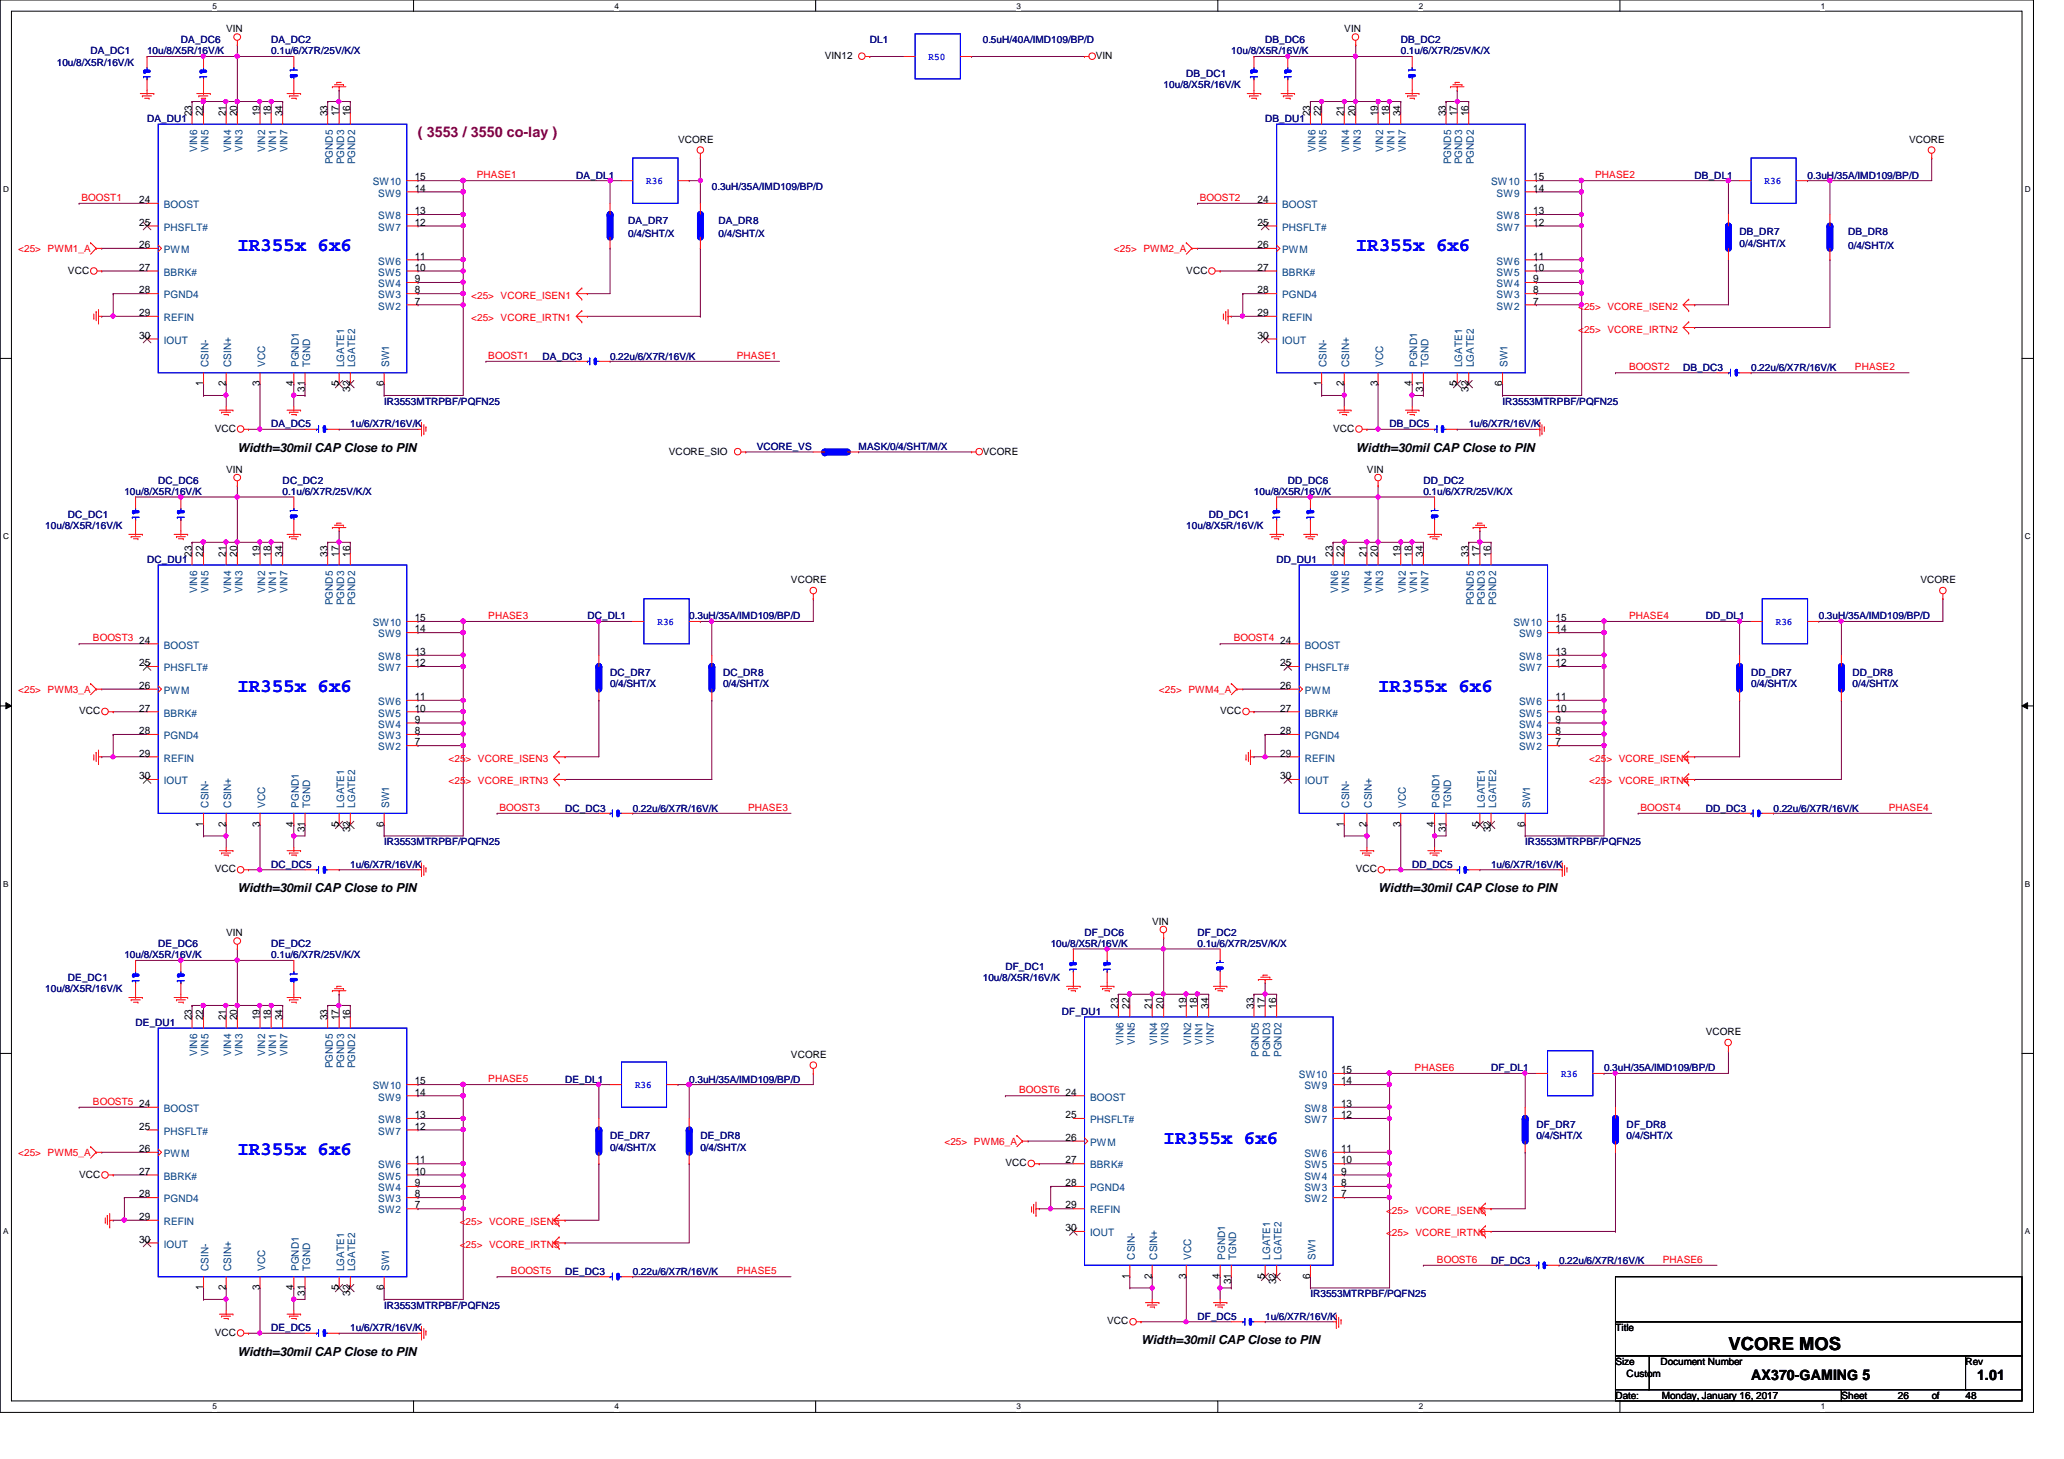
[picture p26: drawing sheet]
<svg xmlns="http://www.w3.org/2000/svg" width="297mm" height="210mm" viewBox="0 0 297 210" stroke-linecap="round" stroke-linejoin="round" font-family="sans-serif">
<defs><g id="words">
<g font-size="2.8" fill="#00f">
<text x="34.2" y="36.1">IR355x 6x6</text>
<text x="195.1" y="36.1">IR355x 6x6</text>
<text x="34.2" y="99.5">IR355x 6x6</text>
<text x="198.3" y="99.5">IR355x 6x6</text>
<text x="34.2" y="166.2">IR355x 6x6</text>
<text x="167.5" y="164.5">IR355x 6x6</text>
</g>
<text font-size="2.6" x="248.7" y="194.2">VCORE MOS</text>
<text font-size="2.1" fill="#800040" x="60.2" y="19.8">( 3553 / 3550 co-lay )</text>
<g font-size="2.1">
<text x="252" y="198.6">AX370-GAMING 5</text>
<text x="284.5" y="198.6">1.01</text>
</g>
<g font-size="1.8">
<text x="34.2" y="65">Width=30mil CAP Close to PIN</text>
<text x="195.1" y="65">Width=30mil CAP Close to PIN</text>
<text x="34.2" y="128.4">Width=30mil CAP Close to PIN</text>
<text x="198.3" y="128.4">Width=30mil CAP Close to PIN</text>
<text x="34.2" y="195">Width=30mil CAP Close to PIN</text>
<text x="164.2" y="193.4">Width=30mil CAP Close to PIN</text>
</g>
<g font-size="1.5">
<text x="27.6" y="16.7" transform="rotate(-90 27.6 16.7)">23</text>
<text x="29.2" y="16.7" transform="rotate(-90 29.2 16.7)">22</text>
<text x="32.5" y="16.7" transform="rotate(-90 32.5 16.7)">21</text>
<text x="34.1" y="16.7" transform="rotate(-90 34.1 16.7)">20</text>
<text x="37.4" y="16.7" transform="rotate(-90 37.4 16.7)">19</text>
<text x="39" y="16.7" transform="rotate(-90 39 16.7)">18</text>
<text x="40.6" y="16.7" transform="rotate(-90 40.6 16.7)">34</text>
<text x="47.1" y="16.7" transform="rotate(-90 47.1 16.7)">33</text>
<text x="48.8" y="16.7" transform="rotate(-90 48.8 16.7)">17</text>
<text x="50.4" y="16.7" transform="rotate(-90 50.4 16.7)">16</text>
<text x="188.5" y="16.7" transform="rotate(-90 188.5 16.7)">23</text>
<text x="190.2" y="16.7" transform="rotate(-90 190.2 16.7)">22</text>
<text x="193.4" y="16.7" transform="rotate(-90 193.4 16.7)">21</text>
<text x="195.1" y="16.7" transform="rotate(-90 195.1 16.7)">20</text>
<text x="198.3" y="16.7" transform="rotate(-90 198.3 16.7)">19</text>
<text x="199.9" y="16.7" transform="rotate(-90 199.9 16.7)">18</text>
<text x="201.5" y="16.7" transform="rotate(-90 201.5 16.7)">34</text>
<text x="208.1" y="16.7" transform="rotate(-90 208.1 16.7)">33</text>
<text x="209.7" y="16.7" transform="rotate(-90 209.7 16.7)">17</text>
<text x="211.3" y="16.7" transform="rotate(-90 211.3 16.7)">16</text>
<text x="20" y="29.2">24</text>
<text x="59.7" y="27.6">14</text>
<text x="59.7" y="26">15</text>
<text x="181" y="29.2">24</text>
<text x="220.6" y="27.6">14</text>
<text x="220.6" y="26">15</text>
<text x="20" y="35.7">26</text>
<text x="20" y="32.5">25</text>
<text x="59.7" y="32.5">12</text>
<text x="59.7" y="30.8">13</text>
<text x="181" y="35.7">26</text>
<text x="181" y="32.5">25</text>
<text x="220.6" y="32.5">12</text>
<text x="220.6" y="30.8">13</text>
<text x="20" y="38.9">27</text>
<text x="59.7" y="40.6">9</text>
<text x="59.7" y="38.9">10</text>
<text x="59.7" y="37.3">11</text>
<text x="181" y="38.9">27</text>
<text x="220.6" y="40.6">9</text>
<text x="220.6" y="38.9">10</text>
<text x="220.6" y="37.3">11</text>
<text x="20" y="45.5">29</text>
<text x="20" y="42.2">28</text>
<text x="59.7" y="43.8">7</text>
<text x="59.7" y="42.2">8</text>
<text x="181" y="45.5">29</text>
<text x="181" y="42.2">28</text>
<text x="220.6" y="43.8">7</text>
<text x="220.6" y="42.2">8</text>
<text x="20" y="48.7">30</text>
<text x="181" y="48.7">30</text>
<text x="29.2" y="55.6" transform="rotate(-90 29.2 55.6)">1</text>
<text x="32.5" y="55.6" transform="rotate(-90 32.5 55.6)">2</text>
<text x="37.4" y="55.6" transform="rotate(-90 37.4 55.6)">3</text>
<text x="42.2" y="55.6" transform="rotate(-90 42.2 55.6)">4</text>
<text x="43.9" y="56.4" transform="rotate(-90 43.9 56.4)">31</text>
<text x="48.8" y="55.6" transform="rotate(-90 48.8 55.6)">5</text>
<text x="50.4" y="56.4" transform="rotate(-90 50.4 56.4)">32</text>
<text x="55.2" y="55.6" transform="rotate(-90 55.2 55.6)">6</text>
<text x="190.2" y="55.6" transform="rotate(-90 190.2 55.6)">1</text>
<text x="193.4" y="55.6" transform="rotate(-90 193.4 55.6)">2</text>
<text x="198.3" y="55.6" transform="rotate(-90 198.3 55.6)">3</text>
<text x="203.2" y="55.6" transform="rotate(-90 203.2 55.6)">4</text>
<text x="204.8" y="56.4" transform="rotate(-90 204.8 56.4)">31</text>
<text x="209.7" y="55.6" transform="rotate(-90 209.7 55.6)">5</text>
<text x="211.3" y="56.4" transform="rotate(-90 211.3 56.4)">32</text>
<text x="216.2" y="55.6" transform="rotate(-90 216.2 55.6)">6</text>
<text x="27.6" y="80.1" transform="rotate(-90 27.6 80.1)">23</text>
<text x="29.2" y="80.1" transform="rotate(-90 29.2 80.1)">22</text>
<text x="32.5" y="80.1" transform="rotate(-90 32.5 80.1)">21</text>
<text x="34.1" y="80.1" transform="rotate(-90 34.1 80.1)">20</text>
<text x="37.4" y="80.1" transform="rotate(-90 37.4 80.1)">19</text>
<text x="39" y="80.1" transform="rotate(-90 39 80.1)">18</text>
<text x="40.6" y="80.1" transform="rotate(-90 40.6 80.1)">34</text>
<text x="47.1" y="80.1" transform="rotate(-90 47.1 80.1)">33</text>
<text x="48.8" y="80.1" transform="rotate(-90 48.8 80.1)">17</text>
<text x="50.4" y="80.1" transform="rotate(-90 50.4 80.1)">16</text>
<text x="191.8" y="80.1" transform="rotate(-90 191.8 80.1)">23</text>
<text x="193.4" y="80.1" transform="rotate(-90 193.4 80.1)">22</text>
<text x="196.7" y="80.1" transform="rotate(-90 196.7 80.1)">21</text>
<text x="198.3" y="80.1" transform="rotate(-90 198.3 80.1)">20</text>
<text x="201.5" y="80.1" transform="rotate(-90 201.5 80.1)">19</text>
<text x="203.2" y="80.1" transform="rotate(-90 203.2 80.1)">18</text>
<text x="204.8" y="80.1" transform="rotate(-90 204.8 80.1)">34</text>
<text x="211.3" y="80.1" transform="rotate(-90 211.3 80.1)">33</text>
<text x="212.9" y="80.1" transform="rotate(-90 212.9 80.1)">17</text>
<text x="214.5" y="80.1" transform="rotate(-90 214.5 80.1)">16</text>
<text x="59.7" y="89.4">15</text>
<text x="223.9" y="89.4">15</text>
<text x="20" y="92.6">24</text>
<text x="20" y="95.8">25</text>
<text x="59.7" y="95.8">12</text>
<text x="59.7" y="94.2">13</text>
<text x="59.7" y="91">14</text>
<text x="184.2" y="92.6">24</text>
<text x="184.2" y="95.8">25</text>
<text x="223.9" y="95.8">12</text>
<text x="223.9" y="94.2">13</text>
<text x="223.9" y="91">14</text>
<text x="20" y="99.1">26</text>
<text x="59.7" y="100.7">11</text>
<text x="184.2" y="99.1">26</text>
<text x="223.9" y="100.7">11</text>
<text x="20" y="102.4">27</text>
<text x="20" y="105.6">28</text>
<text x="59.7" y="107.2">7</text>
<text x="59.7" y="105.6">8</text>
<text x="59.7" y="104">9</text>
<text x="59.7" y="102.4">10</text>
<text x="184.2" y="102.4">27</text>
<text x="184.2" y="105.6">28</text>
<text x="223.9" y="107.2">7</text>
<text x="223.9" y="105.6">8</text>
<text x="223.9" y="104">9</text>
<text x="223.9" y="102.4">10</text>
<text x="20" y="112.1">30</text>
<text x="20" y="108.8">29</text>
<text x="184.2" y="112.1">30</text>
<text x="184.2" y="108.8">29</text>
<text x="29.2" y="119" transform="rotate(-90 29.2 119)">1</text>
<text x="32.5" y="119" transform="rotate(-90 32.5 119)">2</text>
<text x="37.4" y="119" transform="rotate(-90 37.4 119)">3</text>
<text x="42.2" y="119" transform="rotate(-90 42.2 119)">4</text>
<text x="43.9" y="119.8" transform="rotate(-90 43.9 119.8)">31</text>
<text x="48.8" y="119" transform="rotate(-90 48.8 119)">5</text>
<text x="50.4" y="119.8" transform="rotate(-90 50.4 119.8)">32</text>
<text x="55.2" y="119" transform="rotate(-90 55.2 119)">6</text>
<text x="193.4" y="119" transform="rotate(-90 193.4 119)">1</text>
<text x="196.7" y="119" transform="rotate(-90 196.7 119)">2</text>
<text x="201.5" y="119" transform="rotate(-90 201.5 119)">3</text>
<text x="206.4" y="119" transform="rotate(-90 206.4 119)">4</text>
<text x="208.1" y="119.8" transform="rotate(-90 208.1 119.8)">31</text>
<text x="212.9" y="119" transform="rotate(-90 212.9 119)">5</text>
<text x="214.5" y="119.8" transform="rotate(-90 214.5 119.8)">32</text>
<text x="219.5" y="119" transform="rotate(-90 219.5 119)">6</text>
<text x="27.6" y="146.8" transform="rotate(-90 27.6 146.8)">23</text>
<text x="29.2" y="146.8" transform="rotate(-90 29.2 146.8)">22</text>
<text x="32.5" y="146.8" transform="rotate(-90 32.5 146.8)">21</text>
<text x="34.1" y="146.8" transform="rotate(-90 34.1 146.8)">20</text>
<text x="37.4" y="146.8" transform="rotate(-90 37.4 146.8)">19</text>
<text x="39" y="146.8" transform="rotate(-90 39 146.8)">18</text>
<text x="40.6" y="146.8" transform="rotate(-90 40.6 146.8)">34</text>
<text x="47.1" y="146.8" transform="rotate(-90 47.1 146.8)">33</text>
<text x="48.8" y="146.8" transform="rotate(-90 48.8 146.8)">17</text>
<text x="50.4" y="146.8" transform="rotate(-90 50.4 146.8)">16</text>
<text x="160.9" y="145.2" transform="rotate(-90 160.9 145.2)">23</text>
<text x="162.6" y="145.2" transform="rotate(-90 162.6 145.2)">22</text>
<text x="165.8" y="145.2" transform="rotate(-90 165.8 145.2)">21</text>
<text x="167.4" y="145.2" transform="rotate(-90 167.4 145.2)">20</text>
<text x="170.7" y="145.2" transform="rotate(-90 170.7 145.2)">19</text>
<text x="172.3" y="145.2" transform="rotate(-90 172.3 145.2)">18</text>
<text x="173.9" y="145.2" transform="rotate(-90 173.9 145.2)">34</text>
<text x="180.4" y="145.2" transform="rotate(-90 180.4 145.2)">33</text>
<text x="182" y="145.2" transform="rotate(-90 182 145.2)">17</text>
<text x="183.7" y="145.2" transform="rotate(-90 183.7 145.2)">16</text>
<text x="59.7" y="156">15</text>
<text x="193" y="156">14</text>
<text x="193" y="154.4">15</text>
<text x="20" y="159.3">24</text>
<text x="59.7" y="160.9">13</text>
<text x="59.7" y="157.6">14</text>
<text x="153.3" y="157.6">24</text>
<text x="153.3" y="160.9">25</text>
<text x="193" y="160.9">12</text>
<text x="193" y="159.3">13</text>
<text x="20" y="165.7">26</text>
<text x="20" y="162.5">25</text>
<text x="59.7" y="167.4">11</text>
<text x="59.7" y="162.5">12</text>
<text x="153.3" y="167.4">27</text>
<text x="153.3" y="164.1">26</text>
<text x="193" y="167.4">10</text>
<text x="193" y="165.7">11</text>
<text x="20" y="169">27</text>
<text x="20" y="172.3">28</text>
<text x="59.7" y="173.9">7</text>
<text x="59.7" y="172.3">8</text>
<text x="59.7" y="170.6">9</text>
<text x="59.7" y="169">10</text>
<text x="153.3" y="173.9">29</text>
<text x="153.3" y="170.6">28</text>
<text x="193" y="172.3">7</text>
<text x="193" y="170.6">8</text>
<text x="193" y="169">9</text>
<text x="20" y="178.8">30</text>
<text x="20" y="175.5">29</text>
<text x="153.3" y="177.1">30</text>
<text x="29.2" y="185.6" transform="rotate(-90 29.2 185.6)">1</text>
<text x="32.5" y="185.6" transform="rotate(-90 32.5 185.6)">2</text>
<text x="37.4" y="185.6" transform="rotate(-90 37.4 185.6)">3</text>
<text x="42.2" y="185.6" transform="rotate(-90 42.2 185.6)">4</text>
<text x="48.8" y="185.6" transform="rotate(-90 48.8 185.6)">5</text>
<text x="55.2" y="185.6" transform="rotate(-90 55.2 185.6)">6</text>
<text x="162.6" y="184" transform="rotate(-90 162.6 184)">1</text>
<text x="165.8" y="184" transform="rotate(-90 165.8 184)">2</text>
<text x="170.7" y="184" transform="rotate(-90 170.7 184)">3</text>
<text x="175.6" y="184" transform="rotate(-90 175.6 184)">4</text>
<text x="177.2" y="184.8" transform="rotate(-90 177.2 184.8)">31</text>
<text x="182" y="184" transform="rotate(-90 182 184)">5</text>
<text x="183.7" y="184.8" transform="rotate(-90 183.7 184.8)">32</text>
<text x="188.5" y="184" transform="rotate(-90 188.5 184)">6</text>
<text x="43.9" y="186.4" transform="rotate(-90 43.9 186.4)">31</text>
<text x="50.4" y="186.4" transform="rotate(-90 50.4 186.4)">32</text>
</g>
<g font-size="1.5" fill="#004080">
<text x="28.4" y="21.9" transform="rotate(-90 28.4 21.9)">VIN6</text>
<text x="30" y="21.9" transform="rotate(-90 30 21.9)">VIN5</text>
<text x="33.3" y="21.9" transform="rotate(-90 33.3 21.9)">VIN4</text>
<text x="34.9" y="21.9" transform="rotate(-90 34.9 21.9)">VIN3</text>
<text x="38.1" y="21.9" transform="rotate(-90 38.1 21.9)">VIN2</text>
<text x="39.7" y="21.9" transform="rotate(-90 39.7 21.9)">VIN1</text>
<text x="41.4" y="21.9" transform="rotate(-90 41.4 21.9)">VIN7</text>
<text x="47.9" y="23.7" transform="rotate(-90 47.9 23.7)">PGND5</text>
<text x="49.5" y="23.7" transform="rotate(-90 49.5 23.7)">PGND3</text>
<text x="51.1" y="23.7" transform="rotate(-90 51.1 23.7)">PGND2</text>
<text x="189.3" y="21.9" transform="rotate(-90 189.3 21.9)">VIN6</text>
<text x="190.9" y="21.9" transform="rotate(-90 190.9 21.9)">VIN5</text>
<text x="194.2" y="21.9" transform="rotate(-90 194.2 21.9)">VIN4</text>
<text x="195.8" y="21.9" transform="rotate(-90 195.8 21.9)">VIN3</text>
<text x="199" y="21.9" transform="rotate(-90 199 21.9)">VIN2</text>
<text x="200.7" y="21.9" transform="rotate(-90 200.7 21.9)">VIN1</text>
<text x="202.3" y="21.9" transform="rotate(-90 202.3 21.9)">VIN7</text>
<text x="208.8" y="23.7" transform="rotate(-90 208.8 23.7)">PGND5</text>
<text x="210.4" y="23.7" transform="rotate(-90 210.4 23.7)">PGND3</text>
<text x="212.1" y="23.7" transform="rotate(-90 212.1 23.7)">PGND2</text>
<text x="23.6" y="29.9">BOOST</text>
<text x="53.6" y="26.7">SW10</text>
<text x="54.4" y="28.3">SW9</text>
<text x="184.5" y="29.9">BOOST</text>
<text x="214.6" y="26.7">SW10</text>
<text x="215.4" y="28.3">SW9</text>
<text x="23.6" y="33.2">PHSFLT#</text>
<text x="54.4" y="33.2">SW7</text>
<text x="54.4" y="31.5">SW8</text>
<text x="184.5" y="33.2">PHSFLT#</text>
<text x="215.4" y="33.2">SW7</text>
<text x="215.4" y="31.5">SW8</text>
<text x="23.6" y="39.7">BBRK#</text>
<text x="23.6" y="36.4">PWM</text>
<text x="54.4" y="41.3">SW4</text>
<text x="54.4" y="39.7">SW5</text>
<text x="54.4" y="38.1">SW6</text>
<text x="184.5" y="39.7">BBRK#</text>
<text x="184.5" y="36.4">PWM</text>
<text x="215.4" y="41.3">SW4</text>
<text x="215.4" y="39.7">SW5</text>
<text x="215.4" y="38.1">SW6</text>
<text x="23.6" y="46.2">REFIN</text>
<text x="23.6" y="42.9">PGND4</text>
<text x="54.4" y="44.5">SW2</text>
<text x="54.4" y="42.9">SW3</text>
<text x="184.5" y="46.2">REFIN</text>
<text x="184.5" y="42.9">PGND4</text>
<text x="215.4" y="44.5">SW2</text>
<text x="215.4" y="42.9">SW3</text>
<text x="23.6" y="49.4">IOUT</text>
<text x="30" y="52.8" transform="rotate(-90 30 52.8)">CSIN-</text>
<text x="33.3" y="52.8" transform="rotate(-90 33.3 52.8)">CSIN+</text>
<text x="38.1" y="52.8" transform="rotate(-90 38.1 52.8)">VCC</text>
<text x="43" y="52.8" transform="rotate(-90 43 52.8)">PGND1</text>
<text x="44.6" y="52.8" transform="rotate(-90 44.6 52.8)">TGND</text>
<text x="49.5" y="52.8" transform="rotate(-90 49.5 52.8)">LGATE1</text>
<text x="51.1" y="52.8" transform="rotate(-90 51.1 52.8)">LGATE2</text>
<text x="56" y="52.8" transform="rotate(-90 56 52.8)">SW1</text>
<text x="184.5" y="49.4">IOUT</text>
<text x="190.9" y="52.8" transform="rotate(-90 190.9 52.8)">CSIN-</text>
<text x="194.2" y="52.8" transform="rotate(-90 194.2 52.8)">CSIN+</text>
<text x="199" y="52.8" transform="rotate(-90 199 52.8)">VCC</text>
<text x="204" y="52.8" transform="rotate(-90 204 52.8)">PGND1</text>
<text x="205.6" y="52.8" transform="rotate(-90 205.6 52.8)">TGND</text>
<text x="210.4" y="52.8" transform="rotate(-90 210.4 52.8)">LGATE1</text>
<text x="212.1" y="52.8" transform="rotate(-90 212.1 52.8)">LGATE2</text>
<text x="217" y="52.8" transform="rotate(-90 217 52.8)">SW1</text>
<text x="28.4" y="85.3" transform="rotate(-90 28.4 85.3)">VIN6</text>
<text x="30" y="85.3" transform="rotate(-90 30 85.3)">VIN5</text>
<text x="33.3" y="85.3" transform="rotate(-90 33.3 85.3)">VIN4</text>
<text x="34.9" y="85.3" transform="rotate(-90 34.9 85.3)">VIN3</text>
<text x="38.1" y="85.3" transform="rotate(-90 38.1 85.3)">VIN2</text>
<text x="39.7" y="85.3" transform="rotate(-90 39.7 85.3)">VIN1</text>
<text x="41.4" y="85.3" transform="rotate(-90 41.4 85.3)">VIN7</text>
<text x="47.9" y="87.1" transform="rotate(-90 47.9 87.1)">PGND5</text>
<text x="49.5" y="87.1" transform="rotate(-90 49.5 87.1)">PGND3</text>
<text x="51.1" y="87.1" transform="rotate(-90 51.1 87.1)">PGND2</text>
<text x="192.6" y="85.3" transform="rotate(-90 192.6 85.3)">VIN6</text>
<text x="194.2" y="85.3" transform="rotate(-90 194.2 85.3)">VIN5</text>
<text x="197.4" y="85.3" transform="rotate(-90 197.4 85.3)">VIN4</text>
<text x="199" y="85.3" transform="rotate(-90 199 85.3)">VIN3</text>
<text x="202.3" y="85.3" transform="rotate(-90 202.3 85.3)">VIN2</text>
<text x="204" y="85.3" transform="rotate(-90 204 85.3)">VIN1</text>
<text x="205.6" y="85.3" transform="rotate(-90 205.6 85.3)">VIN7</text>
<text x="212.1" y="87.1" transform="rotate(-90 212.1 87.1)">PGND5</text>
<text x="213.7" y="87.1" transform="rotate(-90 213.7 87.1)">PGND3</text>
<text x="215.3" y="87.1" transform="rotate(-90 215.3 87.1)">PGND2</text>
<text x="23.6" y="93.3">BOOST</text>
<text x="53.6" y="90.1">SW10</text>
<text x="54.4" y="95">SW8</text>
<text x="54.4" y="91.7">SW9</text>
<text x="187.8" y="93.3">BOOST</text>
<text x="217.8" y="90.1">SW10</text>
<text x="218.6" y="95">SW8</text>
<text x="218.6" y="91.7">SW9</text>
<text x="23.6" y="99.8">PWM</text>
<text x="23.6" y="96.6">PHSFLT#</text>
<text x="54.4" y="101.4">SW6</text>
<text x="54.4" y="96.6">SW7</text>
<text x="187.8" y="99.8">PWM</text>
<text x="187.8" y="96.6">PHSFLT#</text>
<text x="218.6" y="101.4">SW6</text>
<text x="218.6" y="96.6">SW7</text>
<text x="23.6" y="103.1">BBRK#</text>
<text x="23.6" y="106.3">PGND4</text>
<text x="54.4" y="107.9">SW2</text>
<text x="54.4" y="106.3">SW3</text>
<text x="54.4" y="104.7">SW4</text>
<text x="54.4" y="103.1">SW5</text>
<text x="187.8" y="103.1">BBRK#</text>
<text x="187.8" y="106.3">PGND4</text>
<text x="218.6" y="107.9">SW2</text>
<text x="218.6" y="106.3">SW3</text>
<text x="218.6" y="104.7">SW4</text>
<text x="218.6" y="103.1">SW5</text>
<text x="23.6" y="112.8">IOUT</text>
<text x="23.6" y="109.6">REFIN</text>
<text x="187.8" y="112.8">IOUT</text>
<text x="187.8" y="109.6">REFIN</text>
<text x="30" y="116.2" transform="rotate(-90 30 116.2)">CSIN-</text>
<text x="33.3" y="116.2" transform="rotate(-90 33.3 116.2)">CSIN+</text>
<text x="38.1" y="116.2" transform="rotate(-90 38.1 116.2)">VCC</text>
<text x="43" y="116.2" transform="rotate(-90 43 116.2)">PGND1</text>
<text x="44.6" y="116.2" transform="rotate(-90 44.6 116.2)">TGND</text>
<text x="49.5" y="116.2" transform="rotate(-90 49.5 116.2)">LGATE1</text>
<text x="51.1" y="116.2" transform="rotate(-90 51.1 116.2)">LGATE2</text>
<text x="56" y="116.2" transform="rotate(-90 56 116.2)">SW1</text>
<text x="194.2" y="116.2" transform="rotate(-90 194.2 116.2)">CSIN-</text>
<text x="197.4" y="116.2" transform="rotate(-90 197.4 116.2)">CSIN+</text>
<text x="202.3" y="116.2" transform="rotate(-90 202.3 116.2)">VCC</text>
<text x="207.2" y="116.2" transform="rotate(-90 207.2 116.2)">PGND1</text>
<text x="208.8" y="116.2" transform="rotate(-90 208.8 116.2)">TGND</text>
<text x="213.7" y="116.2" transform="rotate(-90 213.7 116.2)">LGATE1</text>
<text x="215.3" y="116.2" transform="rotate(-90 215.3 116.2)">LGATE2</text>
<text x="220.2" y="116.2" transform="rotate(-90 220.2 116.2)">SW1</text>
<text x="28.4" y="151.9" transform="rotate(-90 28.4 151.9)">VIN6</text>
<text x="30" y="151.9" transform="rotate(-90 30 151.9)">VIN5</text>
<text x="33.3" y="151.9" transform="rotate(-90 33.3 151.9)">VIN4</text>
<text x="34.9" y="151.9" transform="rotate(-90 34.9 151.9)">VIN3</text>
<text x="38.1" y="151.9" transform="rotate(-90 38.1 151.9)">VIN2</text>
<text x="39.7" y="151.9" transform="rotate(-90 39.7 151.9)">VIN1</text>
<text x="41.4" y="151.9" transform="rotate(-90 41.4 151.9)">VIN7</text>
<text x="47.9" y="153.7" transform="rotate(-90 47.9 153.7)">PGND5</text>
<text x="49.5" y="153.7" transform="rotate(-90 49.5 153.7)">PGND3</text>
<text x="51.1" y="153.7" transform="rotate(-90 51.1 153.7)">PGND2</text>
<text x="161.7" y="150.3" transform="rotate(-90 161.7 150.3)">VIN6</text>
<text x="163.3" y="150.3" transform="rotate(-90 163.3 150.3)">VIN5</text>
<text x="166.5" y="150.3" transform="rotate(-90 166.5 150.3)">VIN4</text>
<text x="168.2" y="150.3" transform="rotate(-90 168.2 150.3)">VIN3</text>
<text x="171.4" y="150.3" transform="rotate(-90 171.4 150.3)">VIN2</text>
<text x="173.1" y="150.3" transform="rotate(-90 173.1 150.3)">VIN1</text>
<text x="174.7" y="150.3" transform="rotate(-90 174.7 150.3)">VIN7</text>
<text x="181.2" y="152.1" transform="rotate(-90 181.2 152.1)">PGND5</text>
<text x="182.8" y="152.1" transform="rotate(-90 182.8 152.1)">PGND3</text>
<text x="184.4" y="152.1" transform="rotate(-90 184.4 152.1)">PGND2</text>
<text x="186.9" y="155.1">SW10</text>
<text x="23.6" y="160">BOOST</text>
<text x="53.6" y="156.7">SW10</text>
<text x="54.4" y="161.6">SW8</text>
<text x="54.4" y="158.3">SW9</text>
<text x="156.9" y="158.3">BOOST</text>
<text x="156.9" y="161.6">PHSFLT#</text>
<text x="187.7" y="161.6">SW7</text>
<text x="187.7" y="160">SW8</text>
<text x="187.7" y="156.7">SW9</text>
<text x="23.6" y="166.5">PWM</text>
<text x="23.6" y="163.2">PHSFLT#</text>
<text x="54.4" y="163.2">SW7</text>
<text x="156.9" y="164.8">PWM</text>
<text x="187.7" y="166.5">SW6</text>
<text x="23.6" y="169.7">BBRK#</text>
<text x="23.6" y="173">PGND4</text>
<text x="54.4" y="173">SW3</text>
<text x="54.4" y="171.4">SW4</text>
<text x="54.4" y="169.7">SW5</text>
<text x="54.4" y="168.1">SW6</text>
<text x="156.9" y="168.1">BBRK#</text>
<text x="156.9" y="171.4">PGND4</text>
<text x="187.7" y="173">SW2</text>
<text x="187.7" y="171.4">SW3</text>
<text x="187.7" y="169.7">SW4</text>
<text x="187.7" y="168.1">SW5</text>
<text x="23.6" y="179.5">IOUT</text>
<text x="23.6" y="176.2">REFIN</text>
<text x="54.4" y="174.6">SW2</text>
<text x="156.9" y="177.8">IOUT</text>
<text x="156.9" y="174.6">REFIN</text>
<text x="30" y="182.9" transform="rotate(-90 30 182.9)">CSIN-</text>
<text x="33.3" y="182.9" transform="rotate(-90 33.3 182.9)">CSIN+</text>
<text x="38.1" y="182.9" transform="rotate(-90 38.1 182.9)">VCC</text>
<text x="43" y="182.9" transform="rotate(-90 43 182.9)">PGND1</text>
<text x="44.6" y="182.9" transform="rotate(-90 44.6 182.9)">TGND</text>
<text x="49.5" y="182.9" transform="rotate(-90 49.5 182.9)">LGATE1</text>
<text x="51.1" y="182.9" transform="rotate(-90 51.1 182.9)">LGATE2</text>
<text x="56" y="182.9" transform="rotate(-90 56 182.9)">SW1</text>
<text x="163.3" y="181.2" transform="rotate(-90 163.3 181.2)">CSIN-</text>
<text x="166.5" y="181.2" transform="rotate(-90 166.5 181.2)">CSIN+</text>
<text x="171.4" y="181.2" transform="rotate(-90 171.4 181.2)">VCC</text>
<text x="176.3" y="181.2" transform="rotate(-90 176.3 181.2)">PGND1</text>
<text x="177.9" y="181.2" transform="rotate(-90 177.9 181.2)">TGND</text>
<text x="182.8" y="181.2" transform="rotate(-90 182.8 181.2)">LGATE1</text>
<text x="184.4" y="181.2" transform="rotate(-90 184.4 181.2)">LGATE2</text>
<text x="189.3" y="181.2" transform="rotate(-90 189.3 181.2)">SW1</text>
</g>
<g font-size="1.4">
<text x="32.6" y="4.6">VIN</text>
<text x="193.5" y="4.6">VIN</text>
<text x="118.7" y="8.5">VIN12</text>
<text x="157.7" y="8.5">VIN</text>
<text x="97.6" y="20.5">VCORE</text>
<text x="274.7" y="20.5">VCORE</text>
<text x="9.8" y="39.4">VCC</text>
<text x="170.7" y="39.4">VCC</text>
<text x="30.9" y="62.1">VCC</text>
<text x="96.3" y="65.4">VCORE_SIO</text>
<text x="141.4" y="65.4">VCORE</text>
<text x="191.9" y="62.1">VCC</text>
<text x="32.6" y="68">VIN</text>
<text x="196.7" y="68">VIN</text>
<text x="113.8" y="83.9">VCORE</text>
<text x="276.4" y="83.9">VCORE</text>
<text x="11.4" y="102.8">VCC</text>
<text x="175.6" y="102.8">VCC</text>
<text x="30.9" y="125.5">VCC</text>
<text x="195.1" y="125.5">VCC</text>
<text x="32.6" y="134.6">VIN</text>
<text x="165.8" y="133">VIN</text>
<text x="245.5" y="148.9">VCORE</text>
<text x="113.8" y="152.2">VCORE</text>
<text x="144.7" y="167.8">VCC</text>
<text x="11.4" y="169.4">VCC</text>
<text x="159.3" y="190.5">VCC</text>
<text x="232.5" y="191.5">Title</text>
<text x="30.9" y="192.2">VCC</text>
<text x="232.5" y="196.4">Size</text>
<text x="239" y="196.4">Document Number</text>
<text x="282.9" y="196.4">Rev</text>
<text x="232.5" y="201.3">Date:</text>
<text x="234.1" y="198">Custom</text>
<text x="239.1" y="201.3">Monday, January 16, 2017</text>
<text x="265" y="201.3">Sheet</text>
<text x="273.1" y="201.3">26</text>
<text x="278" y="201.3">of</text>
<text x="282.9" y="201.3">48</text>
</g>
<g font-size="1.4" fill="#000080">
<text x="8.2" y="9.5">10u/8/X5R/16V/K</text>
<text x="13" y="7.8">DA_DC1</text>
<text x="21.2" y="7.8">10u/8/X5R/16V/K</text>
<text x="26" y="6.2">DA_DC6</text>
<text x="39" y="6.2">DA_DC2</text>
<text x="39" y="7.8">0.1u/6/X7R/25V/K/X</text>
<text x="125.2" y="6.2">DL1</text>
<text x="141.4" y="6.2">0.5uH/40A/IMD109/BP/D</text>
<text x="170.7" y="11.1">DB_DC1</text>
<text x="177.2" y="7.8">10u/8/X5R/16V/K</text>
<text x="182.1" y="6.2">DB_DC6</text>
<text x="201.6" y="6.2">DB_DC2</text>
<text x="201.6" y="7.8">0.1u/6/X7R/25V/K/X</text>
<text x="21.2" y="17.6">DA_DU1</text>
<text x="167.5" y="12.7">10u/8/X5R/16V/K</text>
<text x="182.1" y="17.6">DB_DU1</text>
<text x="82.9" y="25.7">DA_DL1</text>
<text x="102.4" y="27.3">0.3uH/35A/IMD109/BP/D</text>
<text x="243.9" y="25.7">DB_DL1</text>
<text x="260.1" y="25.7">0.3uH/35A/IMD109/BP/D</text>
<text x="90.4" y="32.2">DA_DR7</text>
<text x="90.4" y="34.2">0/4/SHT/X</text>
<text x="103.4" y="32.2">DA_DR8</text>
<text x="103.4" y="34.2">0/4/SHT/X</text>
<text x="250.4" y="33.9">DB_DR7</text>
<text x="250.4" y="35.5">0/4/SHT/X</text>
<text x="266" y="33.9">DB_DR8</text>
<text x="266" y="35.8">0/4/SHT/X</text>
<text x="78.1" y="51.7">DA_DC3</text>
<text x="87.8" y="51.7">0.22u/6/X7R/16V/K</text>
<text x="242.2" y="53.3">DB_DC3</text>
<text x="252" y="53.3">0.22u/6/X7R/16V/K</text>
<text x="55.3" y="58.3">IR3553MTRPBF/PQFN25</text>
<text x="216.2" y="58.3">IR3553MTRPBF/PQFN25</text>
<text x="39" y="61.5">DA_DC5</text>
<text x="50.4" y="61.5">1u/6/X7R/16V/K</text>
<text x="108.9" y="64.7">VCORE_VS</text>
<text x="123.6" y="64.7">MASK/0/4/SHT/M/X</text>
<text x="200" y="61.5">DB_DC5</text>
<text x="211.4" y="61.5">1u/6/X7R/16V/K</text>
<text x="17.9" y="71.2">10u/8/X5R/16V/K</text>
<text x="22.8" y="69.6">DC_DC6</text>
<text x="40.7" y="69.6">DC_DC2</text>
<text x="40.7" y="71.2">0.1u/6/X7R/25V/K/X</text>
<text x="180.5" y="71.2">10u/8/X5R/16V/K</text>
<text x="185.3" y="69.6">DD_DC6</text>
<text x="204.8" y="69.6">DD_DC2</text>
<text x="204.8" y="71.2">0.1u/6/X7R/25V/K/X</text>
<text x="6.5" y="76.1">10u/8/X5R/16V/K</text>
<text x="9.8" y="74.5">DC_DC1</text>
<text x="170.7" y="76.1">10u/8/X5R/16V/K</text>
<text x="173.9" y="74.5">DD_DC1</text>
<text x="21.2" y="81">DC_DU1</text>
<text x="183.7" y="81">DD_DU1</text>
<text x="84.5" y="89.1">DC_DL1</text>
<text x="99.2" y="89.1">0.3uH/35A/IMD109/BP/D</text>
<text x="245.5" y="89.1">DD_DL1</text>
<text x="261.7" y="89.1">0.3uH/35A/IMD109/BP/D</text>
<text x="87.8" y="97.2">DC_DR7</text>
<text x="87.8" y="98.9">0/4/SHT/X</text>
<text x="104.1" y="97.2">DC_DR8</text>
<text x="104.1" y="98.9">0/4/SHT/X</text>
<text x="252" y="97.2">DD_DR7</text>
<text x="252" y="98.9">0/4/SHT/X</text>
<text x="266.6" y="97.2">DD_DR8</text>
<text x="266.6" y="98.9">0/4/SHT/X</text>
<text x="81.3" y="116.8">DC_DC3</text>
<text x="91.1" y="116.8">0.22u/6/X7R/16V/K</text>
<text x="245.5" y="116.8">DD_DC3</text>
<text x="255.2" y="116.8">0.22u/6/X7R/16V/K</text>
<text x="39" y="124.9">DC_DC5</text>
<text x="50.4" y="124.9">1u/6/X7R/16V/K</text>
<text x="55.3" y="121.6">IR3553MTRPBF/PQFN25</text>
<text x="203.2" y="124.9">DD_DC5</text>
<text x="214.6" y="124.9">1u/6/X7R/16V/K</text>
<text x="219.5" y="121.6">IR3553MTRPBF/PQFN25</text>
<text x="17.9" y="137.9">10u/8/X5R/16V/K</text>
<text x="22.8" y="136.3">DE_DC6</text>
<text x="39" y="136.3">DE_DC2</text>
<text x="39" y="137.9">0.1u/6/X7R/25V/K/X</text>
<text x="151.2" y="136.3">10u/8/X5R/16V/K</text>
<text x="156.1" y="134.6">DF_DC6</text>
<text x="172.3" y="134.6">DF_DC2</text>
<text x="172.3" y="136.3">0.1u/6/X7R/25V/K/X</text>
<text x="6.5" y="142.7">10u/8/X5R/16V/K</text>
<text x="9.8" y="141.1">DE_DC1</text>
<text x="141.4" y="141.1">10u/8/X5R/16V/K</text>
<text x="144.7" y="139.5">DF_DC1</text>
<text x="19.5" y="147.7">DE_DU1</text>
<text x="152.8" y="146">DF_DU1</text>
<text x="81.3" y="155.8">DE_DL1</text>
<text x="99.2" y="155.8">0.3uH/35A/IMD109/BP/D</text>
<text x="214.6" y="154.1">DF_DL1</text>
<text x="230.8" y="154.1">0.3uH/35A/IMD109/BP/D</text>
<text x="87.8" y="163.9">DE_DR7</text>
<text x="87.8" y="165.5">0/4/SHT/X</text>
<text x="100.8" y="163.9">DE_DR8</text>
<text x="100.8" y="165.5">0/4/SHT/X</text>
<text x="221.1" y="162.3">DF_DR7</text>
<text x="221.1" y="163.9">0/4/SHT/X</text>
<text x="234.1" y="162.3">DF_DR8</text>
<text x="234.1" y="163.9">0/4/SHT/X</text>
<text x="81.3" y="183.4">DE_DC3</text>
<text x="91.1" y="183.4">0.22u/6/X7R/16V/K</text>
<text x="214.6" y="181.8">DF_DC3</text>
<text x="224.4" y="181.8">0.22u/6/X7R/16V/K</text>
<text x="39" y="191.5">DE_DC5</text>
<text x="50.4" y="191.5">1u/6/X7R/16V/K</text>
<text x="55.3" y="188.3">IR3553MTRPBF/PQFN25</text>
<text x="172.3" y="189.9">DF_DC5</text>
<text x="182.1" y="189.9">1u/6/X7R/16V/K</text>
<text x="188.6" y="186.6">IR3553MTRPBF/PQFN25</text>
</g>
<g font-size="1.4" fill="#00f">
<text x="133.6" y="8.6">R50</text>
<text x="93" y="26.5">R36</text>
<text x="254" y="26.5">R36</text>
<text x="94.6" y="89.9">R36</text>
<text x="255.6" y="89.9">R36</text>
<text x="224.7" y="154.9">R36</text>
<text x="91.4" y="156.6">R36</text>
</g>
<g font-size="1.4" fill="#f00">
<text x="11.7" y="28.9">BOOST1</text>
<text x="68.6" y="25.7">PHASE1</text>
<text x="172.7" y="28.9">BOOST2</text>
<text x="229.6" y="25.7">PHASE2</text>
<text x="2.6" y="36.3">&lt;25&gt; PWM1_A</text>
<text x="160.3" y="36.3">&lt;25&gt; PWM2_A</text>
<text x="67.8" y="43">&lt;25&gt; VCORE_ISEN1</text>
<text x="67.8" y="46.2">&lt;25&gt; VCORE_IRTN1</text>
<text x="227.1" y="47.8">&lt;25&gt; VCORE_IRTN2</text>
<text x="227.1" y="44.6">&lt;25&gt; VCORE_ISEN2</text>
<text x="70.3" y="51.6">BOOST1</text>
<text x="106" y="51.6">PHASE1</text>
<text x="234.4" y="53.3">BOOST2</text>
<text x="267" y="53.3">PHASE2</text>
<text x="70.3" y="89.1">PHASE3</text>
<text x="234.4" y="89.1">PHASE4</text>
<text x="13.4" y="92.3">BOOST3</text>
<text x="177.5" y="92.3">BOOST4</text>
<text x="2.6" y="99.7">&lt;25&gt; PWM3_A</text>
<text x="166.8" y="99.7">&lt;25&gt; PWM4_A</text>
<text x="64.6" y="112.9">&lt;25&gt; VCORE_IRTN3</text>
<text x="64.6" y="109.6">&lt;25&gt; VCORE_ISEN3</text>
<text x="228.7" y="112.9">&lt;25&gt; VCORE_IRTN4</text>
<text x="228.7" y="109.6">&lt;25&gt; VCORE_ISEN4</text>
<text x="71.9" y="116.7">BOOST3</text>
<text x="107.7" y="116.7">PHASE3</text>
<text x="236.1" y="116.7">BOOST4</text>
<text x="271.8" y="116.7">PHASE4</text>
<text x="70.3" y="155.7">PHASE5</text>
<text x="203.6" y="154.1">PHASE6</text>
<text x="13.4" y="159">BOOST5</text>
<text x="146.7" y="157.3">BOOST6</text>
<text x="2.6" y="166.3">&lt;25&gt; PWM5_A</text>
<text x="135.9" y="164.7">&lt;25&gt; PWM6_A</text>
<text x="66.2" y="179.5">&lt;25&gt; VCORE_IRTN5</text>
<text x="66.2" y="176.2">&lt;25&gt; VCORE_ISEN5</text>
<text x="199.5" y="177.9">&lt;25&gt; VCORE_IRTN6</text>
<text x="199.5" y="174.6">&lt;25&gt; VCORE_ISEN6</text>
<text x="73.5" y="183.3">BOOST5</text>
<text x="106" y="183.3">PHASE5</text>
<text x="206.8" y="181.7">BOOST6</text>
<text x="239.3" y="181.7">PHASE6</text>
</g>
<g font-size="1.2">
<text x="30.6" y="1.2">5</text>
<text x="88.4" y="1.2">4</text>
<text x="146.3" y="1.2">3</text>
<text x="204.2" y="1.2">2</text>
<text x="262" y="1.2">1</text>
<text x=".5" y="27.6">D</text>
<text x="291.4" y="27.6">D</text>
<text x=".5" y="77.6">C</text>
<text x="291.4" y="77.6">C</text>
<text x=".5" y="127.6">B</text>
<text x="291.4" y="127.6">B</text>
<text x=".5" y="177.6">A</text>
<text x="291.4" y="177.6">A</text>
<text x="30.6" y="202.8">5</text>
<text x="88.4" y="202.8">4</text>
<text x="146.3" y="202.8">3</text>
<text x="204.2" y="202.8">2</text>
<text x="262" y="202.8">1</text>
</g>
</g></defs>
<path d="M0 0h292.6v203.2h-292.6zM1.6 1.6h289.4v199.9h-289.4z" fill="none" stroke="#000" stroke-width=".14"/>
<g fill="#fff">
<path d="M30.6 .2h.6v1.3h-.6z"/>
<path d="M30.6 201.7h.6v1.3h-.6z"/>
</g>
<path d="M59.5 0v1.6M59.5 201.5v1.7" fill="none" stroke="#000" stroke-width=".14"/>
<g fill="#fff">
<path d="M88.4 .2h.6v1.3h-.6z"/>
<path d="M88.4 201.7h.6v1.3h-.6z"/>
</g>
<path d="M117.4 0v1.6M117.4 201.5v1.7" fill="none" stroke="#000" stroke-width=".14"/>
<g fill="#fff">
<path d="M146.3 .2h.6v1.3h-.6z"/>
<path d="M146.3 201.7h.6v1.3h-.6z"/>
</g>
<path d="M175.3 0v1.6M175.3 201.5v1.7" fill="none" stroke="#000" stroke-width=".14"/>
<g fill="#fff">
<path d="M204.2 .2h.6v1.3h-.6z"/>
<path d="M204.2 201.7h.6v1.3h-.6z"/>
</g>
<path d="M233.1 0v1.6M233.1 201.5v1.7" fill="none" stroke="#000" stroke-width=".14"/>
<g fill="#fff">
<path d="M262 .2h.6v1.3h-.6z"/>
<path d="M262 201.7h.6v1.3h-.6z"/>
<path d="M.5 26.6h.8v1.3h-.8z"/>
<path d="M291.4 26.6h.8v1.3h-.8z"/>
<path d="M.5 76.5h.8v1.4h-.8z"/>
<path d="M291.4 76.5h.8v1.4h-.8z"/>
</g>
<path d="M0 51.6h1.6M291 51.6h1.6" fill="none" stroke="#000" stroke-width=".14"/>
<g fill="#fff">
<path d="M.5 126.5h.7v1.3h-.7z"/>
<path d="M291.4 126.5h.7v1.3h-.7z"/>
</g>
<path d="M0 101.6h1.6M.8 101.1l.8 .5-.8 .4zM291 101.6l.8-.5v.9zM291 101.6h1.6" fill="none" stroke="#000" stroke-width=".14"/>
<path d="M.8 101.1l.8 .5-.8 .4zM291 101.6l.8-.5v.9z" fill="#000"/>
<g fill="#fff">
<path d="M.5 176.5h.7v1.3h-.7z"/>
<path d="M291.4 176.5h.7v1.3h-.7z"/>
</g>
<path d="M0 151.6h1.6M291 151.6h1.6" fill="none" stroke="#000" stroke-width=".14"/>
<path d="M125.2 8.1h.1M125.2 8.1h4.9M139.8 8.1h.1M139.8 8.1h16.3M35.8 61.8h.1M35.8 61.8h1.6M201.6 118.7h.1M201.6 118.7v6.4M200 125.1h.1M200 125.1h8.1M201.6 125.1h.1" fill="none" stroke="#800040" stroke-width=".14"/>
<circle cx="201.6" cy="125.1" r=".3" fill="#f0f"/>
<circle cx="201.6" cy="125.1" r=".3" fill="none" stroke="#f0f" stroke-width=".14"/>
<path d="M230.8 89.4h.1M230.8 89.4h19.6M261.7 89.4h.1M261.7 89.4h3.3M196.7 118.7h.1M196.7 118.7v1.6M213 125.1h.1M213 125.1h11.4" fill="none" stroke="#800040" stroke-width=".14"/>
<circle cx="230.8" cy="89.4" r=".3" fill="#f0f"/>
<circle cx="230.8" cy="89.4" r=".3" fill="none" stroke="#f0f" stroke-width=".14"/>
<path d="M180.5 108.9h.1M180.5 108.9h1.6M230.8 105.7h.1M230.8 105.7v1.6" fill="none" stroke="#800040" stroke-width=".14"/>
<circle cx="230.8" cy="105.6" r=".3" fill="#f0f"/>
<circle cx="230.8" cy="105.6" r=".3" fill="none" stroke="#f0f" stroke-width=".14"/>
<path d="M230.8 91h.1M230.8 91v3.3" fill="none" stroke="#800040" stroke-width=".14"/>
<circle cx="230.8" cy="91" r=".31" fill="#f0f"/>
<circle cx="230.8" cy="91" r=".31" fill="none" stroke="#f0f" stroke-width=".14"/>
<path d="M182.1 108.9h.1M182.1 108.9h3.2" fill="none" stroke="#800040" stroke-width=".14"/>
<circle cx="182.1" cy="108.9" r=".3" fill="#f0f"/>
<circle cx="182.1" cy="108.9" r=".3" fill="none" stroke="#f0f" stroke-width=".14"/>
<g fill="none" stroke="#800040" stroke-width=".14">
<path d="M224.4 95.9h.1M224.4 91h.1M224.4 95.9h6.4M224.4 91h6.4M224.4 104h.1M224.4 107.3h.1M224.4 104h6.4M224.4 107.3h6.4M230.8 107.3h.1M230.8 107.3v13M243.9 108.9h.1M250.4 100.8h.1"/>
<path d="M250.4 100.8v8.1h-6.5M206.5 120.3h.1M206.5 120.3v1.6"/>
</g>
<circle cx="230.8" cy="107.2" r=".31" fill="#f0f"/>
<circle cx="230.8" cy="107.2" r=".31" fill="none" stroke="#f0f" stroke-width=".14"/>
<path d="M230.8 89.4h.1M230.8 89.4v1.6" fill="none" stroke="#800040" stroke-width=".14"/>
<circle cx="230.8" cy="91" r=".31" fill="#f0f"/>
<circle cx="230.8" cy="91" r=".31" fill="none" stroke="#f0f" stroke-width=".14"/>
<circle cx="230.8" cy="89.4" r=".3" fill="#f0f"/>
<circle cx="230.8" cy="89.4" r=".3" fill="none" stroke="#f0f" stroke-width=".14"/>
<path d="M180.5 102.4h.1M180.5 102.4h4.8M219.5 118.7h.1M219.5 118.7v1.6M196.7 120.3h.1M196.7 120.3v1.6" fill="none" stroke="#800040" stroke-width=".14"/>
<circle cx="196.7" cy="120.3" r=".31" fill="#f0f"/>
<circle cx="196.7" cy="120.3" r=".31" fill="none" stroke="#f0f" stroke-width=".14"/>
<path d="M175.6 92.6h.1M175.6 92.6h9.7M230.8 94.3h.1M230.8 94.3v1.6M219.5 120.3h.1M219.5 120.3h11.3" fill="none" stroke="#800040" stroke-width=".14"/>
<circle cx="230.8" cy="94.2" r=".3" fill="#f0f"/>
<circle cx="230.8" cy="94.2" r=".3" fill="none" stroke="#f0f" stroke-width=".14"/>
<path d="M182.1 105.7h.1M182.1 105.7h3.2M230.8 100.8h.1M230.8 100.8v1.6M193.5 120.3h.1M193.5 120.3h3.2" fill="none" stroke="#800040" stroke-width=".14"/>
<circle cx="230.8" cy="100.7" r=".3" fill="#f0f"/>
<circle cx="230.8" cy="100.7" r=".3" fill="none" stroke="#f0f" stroke-width=".14"/>
<path d="M224.4 100.8h.1M224.4 100.8h6.4M230.8 102.4h.1M230.8 102.4v1.6" fill="none" stroke="#800040" stroke-width=".14"/>
<circle cx="230.8" cy="102.4" r=".3" fill="#f0f"/>
<circle cx="230.8" cy="102.4" r=".3" fill="none" stroke="#f0f" stroke-width=".14"/>
<path d="M250.4 89.4h.1M250.4 89.4h1.6M265 89.4h.1M265 89.4h14.6M193.5 118.7h.1M193.5 118.7v1.6" fill="none" stroke="#800040" stroke-width=".14"/>
<circle cx="250.4" cy="89.4" r=".3" fill="#f0f"/>
<circle cx="250.4" cy="89.4" r=".3" fill="none" stroke="#f0f" stroke-width=".14"/>
<path d="M230.8 95.9h.1M230.8 95.9v4.9" fill="none" stroke="#800040" stroke-width=".14"/>
<circle cx="230.8" cy="95.9" r=".3" fill="#f0f"/>
<circle cx="230.8" cy="95.9" r=".3" fill="none" stroke="#f0f" stroke-width=".14"/>
<path d="M178.9 99.1h.1M178.9 99.1h6.4M250.4 89.4h.1M250.4 89.4v4.9M265 89.4h.1M265 89.4v4.9M224.4 102.4h.1M224.4 102.4h6.4" fill="none" stroke="#800040" stroke-width=".14"/>
<circle cx="265" cy="89.4" r=".3" fill="#f0f"/>
<circle cx="265" cy="89.4" r=".3" fill="none" stroke="#f0f" stroke-width=".14"/>
<path d="M224.4 94.3h.1M224.4 89.4h.1M224.4 94.3h6.4M224.4 89.4h6.4M279.6 86.1h.1M279.6 86.1v3.3M182.1 105.7h.1M182.1 105.7v3.2M230.8 104h.1M230.8 104v1.7M265 100.8h.1M265 100.8v11.3" fill="none" stroke="#800040" stroke-width=".14"/>
<circle cx="230.8" cy="104" r=".3" fill="#f0f"/>
<circle cx="230.8" cy="104" r=".3" fill="none" stroke="#f0f" stroke-width=".14"/>
<g fill="none" stroke="#800040" stroke-width=".14">
<path d="M201.6 78h.1M201.6 78h1.6M211.4 78h.1M213 76.4h.1M213 76.4v1.6h-1.6M224.4 105.7h.1M224.4 105.7h6.4M235.8 117h.1M235.8 117h14.6M243.9 112.1h.1M243.9 112.1h21.1M255.2 117h.1"/>
<path d="M255.2 117h22.8"/>
</g>
<circle cx="201.6" cy="78" r=".3" fill="#f0f"/>
<circle cx="201.6" cy="78" r=".3" fill="none" stroke="#f0f" stroke-width=".14"/>
<path d="M183.7 71.5h.1M183.7 71.5h14.6M188.6 71.5h.1" fill="none" stroke="#800040" stroke-width=".14"/>
<circle cx="188.6" cy="71.5" r=".31" fill="#f0f"/>
<circle cx="188.6" cy="71.5" r=".31" fill="none" stroke="#f0f" stroke-width=".14"/>
<path d="M227.6 26h.1M227.6 26h21.1M177.2 45.5h.1M177.2 45.5h1.7" fill="none" stroke="#800040" stroke-width=".14"/>
<circle cx="227.6" cy="26" r=".31" fill="#f0f"/>
<circle cx="227.6" cy="26" r=".31" fill="none" stroke="#f0f" stroke-width=".14"/>
<path d="M208.1 14.6h.1M209.7 13h.1M209.7 13v1.6h-1.6M193.5 55.2h.1M193.5 55.2v1.7M227.6 42.2h.1M227.6 42.2v1.7" fill="none" stroke="#800040" stroke-width=".14"/>
<circle cx="227.6" cy="42.2" r=".31" fill="#f0f"/>
<circle cx="227.6" cy="42.2" r=".31" fill="none" stroke="#f0f" stroke-width=".14"/>
<path d="M198.3 14.6h.1M198.3 14.6h1.7" fill="none" stroke="#800040" stroke-width=".14"/>
<circle cx="198.3" cy="14.6" r=".3" fill="#f0f"/>
<circle cx="198.3" cy="14.6" r=".3" fill="none" stroke="#f0f" stroke-width=".14"/>
<path d="M180.5 8.1h.1M180.5 8.1h4.8M198.3 69.9h.1M198.3 69.9v1.6M203.2 78h.1M203.2 78h1.6" fill="none" stroke="#800040" stroke-width=".14"/>
<circle cx="203.2" cy="78" r=".3" fill="#f0f"/>
<circle cx="203.2" cy="78" r=".3" fill="none" stroke="#f0f" stroke-width=".14"/>
<path d="M193.5 78h.1M193.5 78v1.6" fill="none" stroke="#800040" stroke-width=".14"/>
<circle cx="193.5" cy="78" r=".3" fill="#f0f"/>
<circle cx="193.5" cy="78" r=".3" fill="none" stroke="#f0f" stroke-width=".14"/>
<path d="M198.3 78h.1M198.3 78v1.6M198.3 78h3.3" fill="none" stroke="#800040" stroke-width=".14"/>
<circle cx="198.3" cy="78" r=".3" fill="#f0f"/>
<circle cx="198.3" cy="78" r=".3" fill="none" stroke="#f0f" stroke-width=".14"/>
<path d="M196.7 78h.1M196.7 78h1.6" fill="none" stroke="#800040" stroke-width=".14"/>
<circle cx="196.7" cy="78" r=".31" fill="#f0f"/>
<circle cx="196.7" cy="78" r=".31" fill="none" stroke="#f0f" stroke-width=".14"/>
<path d="M191.9 78h.1M191.9 78v1.6M196.7 78h.1M196.7 78v1.6M201.6 78h.1M201.6 78v1.6M211.4 78h.1M211.4 78v1.6M213 78h.1M213 78h1.6M213 78v1.6" fill="none" stroke="#800040" stroke-width=".14"/>
<circle cx="213" cy="78" r=".31" fill="#f0f"/>
<circle cx="213" cy="78" r=".31" fill="none" stroke="#f0f" stroke-width=".14"/>
<path d="M191.9 78h.1M191.9 78h4.8M193.5 78h.1" fill="none" stroke="#800040" stroke-width=".14"/>
<circle cx="193.5" cy="78" r=".3" fill="#f0f"/>
<circle cx="193.5" cy="78" r=".3" fill="none" stroke="#f0f" stroke-width=".14"/>
<path d="M198.3 71.5h.1M198.3 71.5v6.5M198.3 71.5h8.2M203.2 78h.1M203.2 78v1.6M204.8 78h.1M204.8 78v1.6M214.6 78h.1M214.6 78v1.6" fill="none" stroke="#800040" stroke-width=".14"/>
<circle cx="198.3" cy="71.5" r=".3" fill="#f0f"/>
<circle cx="198.3" cy="71.5" r=".3" fill="none" stroke="#f0f" stroke-width=".14"/>
<path d="M47.2 14.6h.1M48.8 13h.1M48.8 13v1.6h-1.6M32.6 55.2h.1M32.6 55.2v1.7M66.7 42.2h.1M66.7 42.2v1.7" fill="none" stroke="#800040" stroke-width=".14"/>
<circle cx="66.6" cy="42.2" r=".32" fill="#f0f"/>
<circle cx="66.6" cy="42.2" r=".32" fill="none" stroke="#f0f" stroke-width=".14"/>
<path d="M37.4 14.6h.1M37.4 14.6h1.6" fill="none" stroke="#800040" stroke-width=".14"/>
<circle cx="37.4" cy="14.6" r=".3" fill="#f0f"/>
<circle cx="37.4" cy="14.6" r=".3" fill="none" stroke="#f0f" stroke-width=".14"/>
<path d="M66.7 26h.1M66.7 26h21.1M37.4 55.2h.1M37.4 55.2v6.6" fill="none" stroke="#800040" stroke-width=".14"/>
<circle cx="66.6" cy="26" r=".32" fill="#f0f"/>
<circle cx="66.6" cy="26" r=".32" fill="none" stroke="#f0f" stroke-width=".14"/>
<path d="M260.1 26h.1M260.1 26h3.3M14.6 45.5h.1M14.6 45.5h1.7M178.9 45.5h.1M178.9 45.5h3.2M232.5 53.6h.1M232.5 53.6h14.6M252 53.6h.1M252 53.6h22.7" fill="none" stroke="#800040" stroke-width=".14"/>
<circle cx="178.8" cy="45.5" r=".3" fill="#f0f"/>
<circle cx="178.8" cy="45.5" r=".3" fill="none" stroke="#f0f" stroke-width=".14"/>
<path d="M227.6 27.6h.1M227.6 27.6v3.3" fill="none" stroke="#800040" stroke-width=".14"/>
<circle cx="227.6" cy="27.6" r=".3" fill="#f0f"/>
<circle cx="227.6" cy="27.6" r=".3" fill="none" stroke="#f0f" stroke-width=".14"/>
<path d="M185.3 8.1h.1M185.3 8.1h9.8" fill="none" stroke="#800040" stroke-width=".14"/>
<circle cx="185.3" cy="8.1" r=".3" fill="#f0f"/>
<circle cx="185.3" cy="8.1" r=".3" fill="none" stroke="#f0f" stroke-width=".14"/>
<path d="M190.2 14.6h.1M190.2 14.6v1.7M221.1 32.5h.1M221.1 27.6h.1M221.1 32.5h6.5M221.1 27.6h6.5M248.7 37.4h.1M248.7 37.4v6.5h-4.8M243.9 43.9h.1" fill="none" stroke="#800040" stroke-width=".14"/>
<circle cx="190.2" cy="14.6" r=".3" fill="#f0f"/>
<circle cx="190.2" cy="14.6" r=".3" fill="none" stroke="#f0f" stroke-width=".14"/>
<path d="M200 14.6h.1M200 14.6h1.6M203.2 56.9h.1M203.2 56.9v1.6M221.1 40.6h.1M221.1 43.9h.1M221.1 40.6h6.5M221.1 43.9h6.5" fill="none" stroke="#800040" stroke-width=".14"/>
<circle cx="203.2" cy="56.8" r=".3" fill="#f0f"/>
<circle cx="203.2" cy="56.8" r=".3" fill="none" stroke="#f0f" stroke-width=".14"/>
<path d="M227.6 43.9h.1M227.6 43.9v13" fill="none" stroke="#800040" stroke-width=".14"/>
<circle cx="227.6" cy="43.9" r=".3" fill="#f0f"/>
<circle cx="227.6" cy="43.9" r=".3" fill="none" stroke="#f0f" stroke-width=".14"/>
<path d="M195.1 14.6h.1M195.1 14.6h3.2" fill="none" stroke="#800040" stroke-width=".14"/>
<circle cx="195.1" cy="14.6" r=".3" fill="#f0f"/>
<circle cx="195.1" cy="14.6" r=".3" fill="none" stroke="#f0f" stroke-width=".14"/>
<path d="M206.5 120.3h.1M206.5 120.3h1.6" fill="none" stroke="#800040" stroke-width=".14"/>
<circle cx="206.5" cy="120.3" r=".3" fill="#f0f"/>
<circle cx="206.5" cy="120.3" r=".3" fill="none" stroke="#f0f" stroke-width=".14"/>
<path d="M195.1 14.6h.1M195.1 14.6v1.7M227.6 26h.1M227.6 26v1.6M208.1 118.7h.1M208.1 118.7v1.6" fill="none" stroke="#800040" stroke-width=".14"/>
<circle cx="227.6" cy="27.6" r=".3" fill="#f0f"/>
<circle cx="227.6" cy="27.6" r=".3" fill="none" stroke="#f0f" stroke-width=".14"/>
<circle cx="227.6" cy="26" r=".31" fill="#f0f"/>
<circle cx="227.6" cy="26" r=".31" fill="none" stroke="#f0f" stroke-width=".14"/>
<path d="M193.5 14.6h.1M193.5 14.6v1.7M193.5 14.6h1.6M216.2 55.2h.1M216.2 55.2v1.7" fill="none" stroke="#800040" stroke-width=".14"/>
<circle cx="193.5" cy="14.6" r=".3" fill="#f0f"/>
<circle cx="193.5" cy="14.6" r=".3" fill="none" stroke="#f0f" stroke-width=".14"/>
<path d="M198.3 14.6h.1M198.3 14.6v1.7M175.6 39h.1M175.6 39h6.5M193.5 56.9h.1M193.5 56.9v1.6" fill="none" stroke="#800040" stroke-width=".14"/>
<circle cx="193.5" cy="56.8" r=".3" fill="#f0f"/>
<circle cx="193.5" cy="56.8" r=".3" fill="none" stroke="#f0f" stroke-width=".14"/>
<path d="M208.1 14.6h.1M208.1 14.6v1.7M209.7 14.6h.1M209.7 14.6h1.7M209.7 14.6v1.7M172.3 29.3h.1M172.3 29.3h9.8" fill="none" stroke="#800040" stroke-width=".14"/>
<circle cx="209.7" cy="14.6" r=".3" fill="#f0f"/>
<circle cx="209.7" cy="14.6" r=".3" fill="none" stroke="#f0f" stroke-width=".14"/>
<path d="M188.6 14.6h.1M188.6 14.6v1.7M195.1 6.5h.1M195.1 6.5v1.6M227.6 30.9h.1M227.6 30.9v1.6" fill="none" stroke="#800040" stroke-width=".14"/>
<circle cx="227.6" cy="30.9" r=".3" fill="#f0f"/>
<circle cx="227.6" cy="30.9" r=".3" fill="none" stroke="#f0f" stroke-width=".14"/>
<path d="M188.6 14.6h.1M188.6 14.6h4.9M190.2 14.6h.1M216.2 56.9h.1M216.2 56.9h11.4" fill="none" stroke="#800040" stroke-width=".14"/>
<circle cx="190.2" cy="14.6" r=".3" fill="#f0f"/>
<circle cx="190.2" cy="14.6" r=".3" fill="none" stroke="#f0f" stroke-width=".14"/>
<path d="M227.6 37.4h.1M227.6 37.4v1.6" fill="none" stroke="#800040" stroke-width=".14"/>
<circle cx="227.6" cy="37.3" r=".3" fill="#f0f"/>
<circle cx="227.6" cy="37.3" r=".3" fill="none" stroke="#f0f" stroke-width=".14"/>
<path d="M221.1 37.4h.1M221.1 37.4h6.5M227.6 39h.1M227.6 39v1.6M263.4 26h.1M263.4 26h14.6M178.9 42.2h.1M178.9 42.2h3.2M190.2 56.9h.1M190.2 56.9h3.3" fill="none" stroke="#800040" stroke-width=".14"/>
<circle cx="227.6" cy="39" r=".3" fill="#f0f"/>
<circle cx="227.6" cy="39" r=".3" fill="none" stroke="#f0f" stroke-width=".14"/>
<path d="M200 14.6h.1M200 14.6v1.7" fill="none" stroke="#800040" stroke-width=".14"/>
<circle cx="199.9" cy="14.6" r=".3" fill="#f0f"/>
<circle cx="199.9" cy="14.6" r=".3" fill="none" stroke="#f0f" stroke-width=".14"/>
<path d="M172.3 35.7h.1M172.3 35.7h9.8M227.6 32.5h.1M227.6 32.5v4.9M248.7 26h.1M248.7 26v4.9M190.2 55.2h.1M190.2 55.2v1.7" fill="none" stroke="#800040" stroke-width=".14"/>
<circle cx="227.6" cy="32.5" r=".3" fill="#f0f"/>
<circle cx="227.6" cy="32.5" r=".3" fill="none" stroke="#f0f" stroke-width=".14"/>
<path d="M211.4 14.6h.1M211.4 14.6v1.7M221.1 39h.1M221.1 39h6.5M248.7 26h.1M248.7 26h1.7" fill="none" stroke="#800040" stroke-width=".14"/>
<circle cx="248.7" cy="26" r=".31" fill="#f0f"/>
<circle cx="248.7" cy="26" r=".31" fill="none" stroke="#f0f" stroke-width=".14"/>
<path d="M263.4 26h.1M263.4 26v4.9" fill="none" stroke="#800040" stroke-width=".14"/>
<circle cx="263.3" cy="26" r=".31" fill="#f0f"/>
<circle cx="263.3" cy="26" r=".31" fill="none" stroke="#f0f" stroke-width=".14"/>
<path d="M201.6 14.6h.1M201.6 14.6v1.7M221.1 30.9h.1M221.1 30.9h6.5M263.4 37.4h.1M263.4 37.4v9.7M278 22.7h.1M278 22.7v3.3M221.1 42.2h.1M227.6 40.6h.1M227.6 40.6v1.6h-6.5" fill="none" stroke="#800040" stroke-width=".14"/>
<circle cx="227.6" cy="40.6" r=".3" fill="#f0f"/>
<circle cx="227.6" cy="40.6" r=".3" fill="none" stroke="#f0f" stroke-width=".14"/>
<path d="M195.1 8.1h.1M195.1 8.1v6.5M195.1 8.1h8.1M221.1 26h.1M221.1 26h6.5M178.9 42.2h.1M178.9 42.2v3.3M243.9 47.1h.1M243.9 47.1h19.5" fill="none" stroke="#800040" stroke-width=".14"/>
<circle cx="195.1" cy="8.1" r=".3" fill="#f0f"/>
<circle cx="195.1" cy="8.1" r=".3" fill="none" stroke="#f0f" stroke-width=".14"/>
<path d="M35.8 191.8h.1M35.8 191.8h8.1M37.4 185.3h.1M37.4 191.8h.1M37.4 185.3v6.5" fill="none" stroke="#800040" stroke-width=".14"/>
<circle cx="37.4" cy="191.8" r=".3" fill="#f0f"/>
<circle cx="37.4" cy="191.8" r=".3" fill="none" stroke="#f0f" stroke-width=".14"/>
<path d="M29.3 8.1h.1M29.3 8.1h4.9M48.8 191.8h.1M48.8 191.8h11.4" fill="none" stroke="#800040" stroke-width=".14"/>
<circle cx="29.3" cy="8.1" r=".3" fill="#f0f"/>
<circle cx="29.3" cy="8.1" r=".3" fill="none" stroke="#f0f" stroke-width=".14"/>
<g fill="none" stroke="#800040" stroke-width=".14">
<path d="M42.3 55.2h.1M42.3 55.2v1.7h1.6M43.9 56.9h.1M43.9 55.2h.1M43.9 55.2v1.7M206.5 118.7h.1M206.5 118.7v1.6M160.9 143h.1M160.9 143h1.7M167.5 143h.1M167.5 143v1.7M182.1 143h.1"/>
<path d="M182.1 143h1.6M182.1 143v1.7"/>
</g>
<circle cx="182.1" cy="143" r=".3" fill="#f0f"/>
<circle cx="182.1" cy="143" r=".3" fill="none" stroke="#f0f" stroke-width=".14"/>
<path d="M165.8 143h.1M165.8 143h1.7" fill="none" stroke="#800040" stroke-width=".14"/>
<circle cx="165.8" cy="143" r=".3" fill="#f0f"/>
<circle cx="165.8" cy="143" r=".3" fill="none" stroke="#f0f" stroke-width=".14"/>
<path d="M172.3 143h.1M172.3 143h1.6" fill="none" stroke="#800040" stroke-width=".14"/>
<circle cx="172.3" cy="143" r=".31" fill="#f0f"/>
<circle cx="172.3" cy="143" r=".31" fill="none" stroke="#f0f" stroke-width=".14"/>
<path d="M167.5 136.5h.1M167.5 136.5v6.5M167.5 136.5h8.1M160.9 143h.1M160.9 143v1.7M172.3 143h.1M172.3 143v1.7M173.9 143h.1M173.9 143v1.7M183.7 143h.1M183.7 143v1.7" fill="none" stroke="#800040" stroke-width=".14"/>
<circle cx="167.4" cy="136.5" r=".3" fill="#f0f"/>
<circle cx="167.4" cy="136.5" r=".3" fill="none" stroke="#f0f" stroke-width=".14"/>
<path d="M162.6 143h.1M162.6 143v1.7M165.8 143h.1M165.8 143v1.7" fill="none" stroke="#800040" stroke-width=".14"/>
<circle cx="162.6" cy="143" r=".3" fill="#f0f"/>
<circle cx="162.6" cy="143" r=".3" fill="none" stroke="#f0f" stroke-width=".14"/>
<path d="M167.5 143h.1M167.5 143h3.2M170.7 143h.1M170.7 143v1.7" fill="none" stroke="#800040" stroke-width=".14"/>
<circle cx="167.4" cy="143" r=".3" fill="#f0f"/>
<circle cx="167.4" cy="143" r=".3" fill="none" stroke="#f0f" stroke-width=".14"/>
<path d="M162.6 143h.1M162.6 143h3.2M180.5 143h.1M180.5 143v1.7" fill="none" stroke="#800040" stroke-width=".14"/>
<circle cx="162.6" cy="143" r=".3" fill="#f0f"/>
<circle cx="162.6" cy="143" r=".3" fill="none" stroke="#f0f" stroke-width=".14"/>
<path d="M159.3 136.5h.1M159.3 136.5h8.2" fill="none" stroke="#800040" stroke-width=".14"/>
<circle cx="159.3" cy="136.5" r=".3" fill="#f0f"/>
<circle cx="159.3" cy="136.5" r=".3" fill="none" stroke="#f0f" stroke-width=".14"/>
<path d="M167.5 134.9h.1M167.5 134.9v1.6M170.7 143h.1M170.7 143h1.6M180.5 143h.1M182.1 141.4h.1M182.1 141.4v1.6h-1.6" fill="none" stroke="#800040" stroke-width=".14"/>
<circle cx="170.7" cy="143" r=".3" fill="#f0f"/>
<circle cx="170.7" cy="143" r=".3" fill="none" stroke="#f0f" stroke-width=".14"/>
<g fill="none" stroke="#800040" stroke-width=".14">
<path d="M154.5 136.5h.1M154.5 136.5h4.8M200 154.4h.1M200 154.4h19.5M230.8 154.4h.1M230.8 154.4h1.7M164.2 190.2h.1M164.2 190.2h6.5M165.8 183.7h.1M165.8 183.7v1.6M175.6 183.7h.1M175.6 183.7v1.6h1.6"/>
<path d="M177.2 185.3h.1M177.2 183.7h.1M177.2 183.7v1.6M182.1 190.2h.1M182.1 190.2h9.8"/>
</g>
<circle cx="199.9" cy="154.4" r=".3" fill="#f0f"/>
<circle cx="199.9" cy="154.4" r=".3" fill="none" stroke="#f0f" stroke-width=".14"/>
<path d="M149.6 173.9h.1M149.6 173.9h1.6M200 170.7h.1M200 170.7v1.6" fill="none" stroke="#800040" stroke-width=".14"/>
<circle cx="199.9" cy="170.6" r=".3" fill="#f0f"/>
<circle cx="199.9" cy="170.6" r=".3" fill="none" stroke="#f0f" stroke-width=".14"/>
<path d="M170.7 183.7h.1M170.7 183.7v6.5" fill="none" stroke="#800040" stroke-width=".14"/>
<circle cx="170.7" cy="190.2" r=".3" fill="#f0f"/>
<circle cx="170.7" cy="190.2" r=".3" fill="none" stroke="#f0f" stroke-width=".14"/>
<path d="M200 156h.1M200 156v3.3" fill="none" stroke="#800040" stroke-width=".14"/>
<circle cx="199.9" cy="156" r=".31" fill="#f0f"/>
<circle cx="199.9" cy="156" r=".31" fill="none" stroke="#f0f" stroke-width=".14"/>
<path d="M151.2 173.9h.1M151.2 173.9h3.3" fill="none" stroke="#800040" stroke-width=".14"/>
<circle cx="151.2" cy="173.9" r=".3" fill="#f0f"/>
<circle cx="151.2" cy="173.9" r=".3" fill="none" stroke="#f0f" stroke-width=".14"/>
<g fill="none" stroke="#800040" stroke-width=".14">
<path d="M193.5 156h.1M193.5 156h6.5M193.5 160.9h.1M193.5 169h.1M193.5 172.3h.1M193.5 160.9h6.5M193.5 169h6.5M193.5 172.3h6.5M214.6 173.9h.1M219.5 165.8h.1M219.5 165.8v8.1h-4.9M175.6 185.3h.1"/>
<path d="M175.6 185.3v1.6"/>
</g>
<circle cx="175.6" cy="185.3" r=".3" fill="#f0f"/>
<circle cx="175.6" cy="185.3" r=".3" fill="none" stroke="#f0f" stroke-width=".14"/>
<path d="M200 172.3h.1M200 172.3v13" fill="none" stroke="#800040" stroke-width=".14"/>
<circle cx="199.9" cy="172.3" r=".31" fill="#f0f"/>
<circle cx="199.9" cy="172.3" r=".31" fill="none" stroke="#f0f" stroke-width=".14"/>
<path d="M200 154.4h.1M200 154.4v1.6" fill="none" stroke="#800040" stroke-width=".14"/>
<circle cx="199.9" cy="156" r=".31" fill="#f0f"/>
<circle cx="199.9" cy="156" r=".31" fill="none" stroke="#f0f" stroke-width=".14"/>
<circle cx="199.9" cy="154.4" r=".3" fill="#f0f"/>
<circle cx="199.9" cy="154.4" r=".3" fill="none" stroke="#f0f" stroke-width=".14"/>
<path d="M149.6 167.4h.1M149.6 167.4h4.9M165.8 185.3h.1M165.8 185.3v1.6M188.6 183.7h.1M188.6 183.7v1.6" fill="none" stroke="#800040" stroke-width=".14"/>
<circle cx="165.8" cy="185.3" r=".3" fill="#f0f"/>
<circle cx="165.8" cy="185.3" r=".3" fill="none" stroke="#f0f" stroke-width=".14"/>
<path d="M144.7 157.6h.1M144.7 157.6h9.8M200 159.3h.1M200 159.3v1.6M188.6 185.3h.1M188.6 185.3h11.4" fill="none" stroke="#800040" stroke-width=".14"/>
<circle cx="199.9" cy="159.3" r=".3" fill="#f0f"/>
<circle cx="199.9" cy="159.3" r=".3" fill="none" stroke="#f0f" stroke-width=".14"/>
<path d="M151.2 170.7h.1M151.2 170.7h3.3M200 165.8h.1M200 165.8v1.6M162.6 185.3h.1M162.6 185.3h3.2" fill="none" stroke="#800040" stroke-width=".14"/>
<circle cx="199.9" cy="165.8" r=".3" fill="#f0f"/>
<circle cx="199.9" cy="165.8" r=".3" fill="none" stroke="#f0f" stroke-width=".14"/>
<path d="M193.5 165.8h.1M193.5 165.8h6.5M200 167.4h.1M200 167.4v1.6" fill="none" stroke="#800040" stroke-width=".14"/>
<circle cx="199.9" cy="167.4" r=".3" fill="#f0f"/>
<circle cx="199.9" cy="167.4" r=".3" fill="none" stroke="#f0f" stroke-width=".14"/>
<path d="M219.5 154.4h.1M219.5 154.4h1.6M232.5 154.4h.1M232.5 154.4h16.2M162.6 183.7h.1M162.6 183.7v1.6" fill="none" stroke="#800040" stroke-width=".14"/>
<circle cx="219.5" cy="154.4" r=".3" fill="#f0f"/>
<circle cx="219.5" cy="154.4" r=".3" fill="none" stroke="#f0f" stroke-width=".14"/>
<path d="M200 160.9h.1M200 160.9v4.9" fill="none" stroke="#800040" stroke-width=".14"/>
<circle cx="199.9" cy="160.9" r=".3" fill="#f0f"/>
<circle cx="199.9" cy="160.9" r=".3" fill="none" stroke="#f0f" stroke-width=".14"/>
<path d="M219.5 154.4h.1M219.5 154.4v4.9M232.5 154.4h.1M232.5 154.4v4.9M148 164.2h.1M148 164.2h6.5M193.5 167.4h.1M193.5 167.4h6.5" fill="none" stroke="#800040" stroke-width=".14"/>
<circle cx="232.5" cy="154.4" r=".3" fill="#f0f"/>
<circle cx="232.5" cy="154.4" r=".3" fill="none" stroke="#f0f" stroke-width=".14"/>
<g fill="none" stroke="#800040" stroke-width=".14">
<path d="M193.5 159.3h.1M193.5 154.4h.1M193.5 159.3h6.5M193.5 154.4h6.5M248.7 151.2h.1M248.7 151.2v3.2M151.2 170.7h.1M151.2 170.7v3.2M200 169h.1M200 169v1.7M232.5 165.8h.1M232.5 165.8v11.4"/>
<path d="M170.7 190.2h.1M170.7 190.2h6.5"/>
</g>
<circle cx="199.9" cy="169" r=".3" fill="#f0f"/>
<circle cx="199.9" cy="169" r=".3" fill="none" stroke="#f0f" stroke-width=".14"/>
<g fill="none" stroke="#800040" stroke-width=".14">
<path d="M198.3 55.2h.1M198.3 55.2v6.6M196.7 61.8h.1M196.7 61.8h8.1M198.3 61.8h.1M193.5 170.7h.1M193.5 170.7h6.5M214.6 177.2h17.9M232.5 177.2h.1M204.8 182h.1M204.8 182h14.7M224.4 182h.1"/>
<path d="M224.4 182h22.7"/>
</g>
<circle cx="198.3" cy="61.7" r=".3" fill="#f0f"/>
<circle cx="198.3" cy="61.7" r=".3" fill="none" stroke="#f0f" stroke-width=".14"/>
<path d="M37.4 61.8h.1M37.4 61.8h6.5M209.7 61.8h.1M209.7 61.8h11.4" fill="none" stroke="#800040" stroke-width=".14"/>
<circle cx="37.4" cy="61.7" r=".3" fill="#f0f"/>
<circle cx="37.4" cy="61.7" r=".3" fill="none" stroke="#f0f" stroke-width=".14"/>
<path d="M48.8 61.8h.1M48.8 61.8h11.4M37.4 118.7h.1M37.4 118.7v6.4M35.8 125.1h.1M35.8 125.1h8.1M37.4 125.1h.1" fill="none" stroke="#800040" stroke-width=".14"/>
<circle cx="37.4" cy="125.1" r=".3" fill="#f0f"/>
<circle cx="37.4" cy="125.1" r=".3" fill="none" stroke="#f0f" stroke-width=".14"/>
<g fill="none" stroke="#800040" stroke-width=".14">
<path d="M43.9 118.7h.1M43.9 118.7v1.6h-1.6M34.2 138.2h.1M34.2 138.2h8.1M42.3 120.3h.1M48.8 125.1h.1M48.8 125.1h11.4M27.6 144.7h.1M27.6 144.7h1.7M48.8 144.7h.1M48.8 144.7v1.6M71.5 183.7h.1"/>
<path d="M71.5 183.7h14.7M91.1 183.7h.1M91.1 183.7h22.7"/>
</g>
<circle cx="34.1" cy="138.1" r=".31" fill="#f0f"/>
<circle cx="34.1" cy="138.1" r=".31" fill="none" stroke="#f0f" stroke-width=".14"/>
<path d="M34.2 144.7h.1M34.2 144.7v1.6M48.8 144.7h.1M48.8 144.7h1.6" fill="none" stroke="#800040" stroke-width=".14"/>
<circle cx="48.8" cy="144.6" r=".3" fill="#f0f"/>
<circle cx="48.8" cy="144.6" r=".3" fill="none" stroke="#f0f" stroke-width=".14"/>
<path d="M32.6 144.7h.1M32.6 144.7h1.6" fill="none" stroke="#800040" stroke-width=".14"/>
<circle cx="32.5" cy="144.6" r=".3" fill="#f0f"/>
<circle cx="32.5" cy="144.6" r=".3" fill="none" stroke="#f0f" stroke-width=".14"/>
<path d="M34.2 136.5h.1M34.2 136.5v1.7M27.6 144.7h.1M27.6 144.7v1.6M39 144.7h.1M39 144.7v1.6" fill="none" stroke="#800040" stroke-width=".14"/>
<circle cx="39" cy="144.6" r=".3" fill="#f0f"/>
<circle cx="39" cy="144.6" r=".3" fill="none" stroke="#f0f" stroke-width=".14"/>
<path d="M26 138.2h.1M26 138.2h8.2M32.6 144.7h.1M32.6 144.7v1.6M40.7 144.7h.1M40.7 144.7v1.6M50.4 144.7h.1M50.4 144.7v1.6" fill="none" stroke="#800040" stroke-width=".14"/>
<circle cx="26" cy="138.1" r=".31" fill="#f0f"/>
<circle cx="26" cy="138.1" r=".31" fill="none" stroke="#f0f" stroke-width=".14"/>
<path d="M34.2 138.2h.1M34.2 138.2v6.5M29.3 144.7h.1M29.3 144.7v1.6M39 144.7h.1M39 144.7h1.7" fill="none" stroke="#800040" stroke-width=".14"/>
<circle cx="29.3" cy="144.6" r=".3" fill="#f0f"/>
<circle cx="29.3" cy="144.6" r=".3" fill="none" stroke="#f0f" stroke-width=".14"/>
<path d="M34.2 144.7h.1M34.2 144.7h3.2M37.4 144.7h.1M37.4 144.7v1.6M47.2 144.7h.1M47.2 144.7v1.6" fill="none" stroke="#800040" stroke-width=".14"/>
<circle cx="34.1" cy="144.6" r=".31" fill="#f0f"/>
<circle cx="34.1" cy="144.6" r=".31" fill="none" stroke="#f0f" stroke-width=".14"/>
<path d="M29.3 144.7h.1M29.3 144.7h3.3" fill="none" stroke="#800040" stroke-width=".14"/>
<circle cx="29.3" cy="144.6" r=".3" fill="#f0f"/>
<circle cx="29.3" cy="144.6" r=".3" fill="none" stroke="#f0f" stroke-width=".14"/>
<path d="M37.4 144.7h.1M37.4 144.7h1.6M47.2 144.7h.1M48.8 143h.1M48.8 143v1.7h-1.6" fill="none" stroke="#800040" stroke-width=".14"/>
<circle cx="37.4" cy="144.6" r=".3" fill="#f0f"/>
<circle cx="37.4" cy="144.6" r=".3" fill="none" stroke="#f0f" stroke-width=".14"/>
<g fill="none" stroke="#800040" stroke-width=".14">
<path d="M203.2 56.9h.1M203.2 55.2h.1M203.2 56.9h1.6M203.2 55.2v1.7M204.8 56.9h.1M204.8 55.2v1.7M19.5 138.2h.1M19.5 138.2h6.5M66.7 156h.1M66.7 156h19.5M97.6 156h.1M97.6 156h1.6"/>
<path d="M32.6 185.3h.1M32.6 185.3v1.6M42.3 186.9h.1M42.3 185.3h.1M42.3 185.3v1.6M43.9 185.3h.1M43.9 185.3v1.6h-1.6"/>
</g>
<circle cx="66.6" cy="156" r=".32" fill="#f0f"/>
<circle cx="66.6" cy="156" r=".32" fill="none" stroke="#f0f" stroke-width=".14"/>
<path d="M16.3 175.6h.1M16.3 175.6h1.6M66.7 172.3h.1M66.7 172.3v1.6" fill="none" stroke="#800040" stroke-width=".14"/>
<circle cx="66.6" cy="172.3" r=".32" fill="#f0f"/>
<circle cx="66.6" cy="172.3" r=".32" fill="none" stroke="#f0f" stroke-width=".14"/>
<path d="M66.7 157.6h.1M66.7 157.6v3.3" fill="none" stroke="#800040" stroke-width=".14"/>
<circle cx="66.7" cy="157.6" r=".31" fill="#f0f"/>
<circle cx="66.7" cy="157.6" r=".31" fill="none" stroke="#f0f" stroke-width=".14"/>
<path d="M17.9 175.6h.1M17.9 175.6h3.3" fill="none" stroke="#800040" stroke-width=".14"/>
<circle cx="17.9" cy="175.5" r=".31" fill="#f0f"/>
<circle cx="17.9" cy="175.5" r=".31" fill="none" stroke="#f0f" stroke-width=".14"/>
<g fill="none" stroke="#800040" stroke-width=".14">
<path d="M60.2 157.6h.1M60.2 157.6h6.5M60.2 162.6h.1M60.2 170.7h.1M60.2 173.9h.1M60.2 162.6h6.5M60.2 170.7h6.5M60.2 173.9h6.5M81.3 175.6h.1M86.2 167.4h.1M86.2 167.4v8.2h-4.9M42.3 186.9h.1"/>
<path d="M42.3 186.9v1.7"/>
</g>
<circle cx="42.3" cy="186.9" r=".31" fill="#f0f"/>
<circle cx="42.3" cy="186.9" r=".31" fill="none" stroke="#f0f" stroke-width=".14"/>
<path d="M66.7 173.9h.1M66.7 173.9v13" fill="none" stroke="#800040" stroke-width=".14"/>
<circle cx="66.7" cy="173.9" r=".31" fill="#f0f"/>
<circle cx="66.7" cy="173.9" r=".31" fill="none" stroke="#f0f" stroke-width=".14"/>
<path d="M66.7 156h.1M66.7 156v1.6" fill="none" stroke="#800040" stroke-width=".14"/>
<circle cx="66.7" cy="157.6" r=".31" fill="#f0f"/>
<circle cx="66.7" cy="157.6" r=".31" fill="none" stroke="#f0f" stroke-width=".14"/>
<circle cx="66.6" cy="156" r=".32" fill="#f0f"/>
<circle cx="66.6" cy="156" r=".32" fill="none" stroke="#f0f" stroke-width=".14"/>
<path d="M16.3 169h.1M16.3 169h4.9M32.6 186.9h.1M32.6 186.9v1.7M55.3 185.3h.1M55.3 185.3v1.6" fill="none" stroke="#800040" stroke-width=".14"/>
<circle cx="32.5" cy="186.9" r=".3" fill="#f0f"/>
<circle cx="32.5" cy="186.9" r=".3" fill="none" stroke="#f0f" stroke-width=".14"/>
<path d="M11.4 159.3h.1M11.4 159.3h9.8M66.7 160.9h.1M66.7 160.9v1.7M55.3 186.9h.1M55.3 186.9h11.4" fill="none" stroke="#800040" stroke-width=".14"/>
<circle cx="66.7" cy="160.9" r=".31" fill="#f0f"/>
<circle cx="66.7" cy="160.9" r=".31" fill="none" stroke="#f0f" stroke-width=".14"/>
<path d="M17.9 172.3h.1M17.9 172.3h3.3M66.7 167.4h.1M66.7 167.4v1.6M29.3 186.9h.1M29.3 186.9h3.3" fill="none" stroke="#800040" stroke-width=".14"/>
<circle cx="66.7" cy="167.4" r=".31" fill="#f0f"/>
<circle cx="66.7" cy="167.4" r=".31" fill="none" stroke="#f0f" stroke-width=".14"/>
<path d="M60.2 167.4h.1M60.2 167.4h6.5M66.7 169h.1M66.7 169v1.7" fill="none" stroke="#800040" stroke-width=".14"/>
<circle cx="66.7" cy="169" r=".31" fill="#f0f"/>
<circle cx="66.7" cy="169" r=".31" fill="none" stroke="#f0f" stroke-width=".14"/>
<path d="M86.2 156h.1M86.2 156h1.6M99.2 156h.1M99.2 156h17.8M29.3 185.3h.1M29.3 185.3v1.6" fill="none" stroke="#800040" stroke-width=".14"/>
<circle cx="86.1" cy="156" r=".31" fill="#f0f"/>
<circle cx="86.1" cy="156" r=".31" fill="none" stroke="#f0f" stroke-width=".14"/>
<path d="M66.7 162.6h.1M66.7 162.6v4.8" fill="none" stroke="#800040" stroke-width=".14"/>
<circle cx="66.7" cy="162.5" r=".31" fill="#f0f"/>
<circle cx="66.7" cy="162.5" r=".31" fill="none" stroke="#f0f" stroke-width=".14"/>
<path d="M86.2 156h.1M86.2 156v4.9M99.2 156h.1M99.2 156v4.9M14.6 165.8h.1M14.6 165.8h6.6M60.2 169h.1M60.2 169h6.5" fill="none" stroke="#800040" stroke-width=".14"/>
<circle cx="99.2" cy="156" r=".32" fill="#f0f"/>
<circle cx="99.2" cy="156" r=".32" fill="none" stroke="#f0f" stroke-width=".14"/>
<path d="M60.2 156h.1M60.2 156h6.5M117 154.4h.1M117 154.4v1.6M17.9 172.3h.1M17.9 172.3v3.3M60.2 160.9h.1M60.2 160.9h6.5M66.7 170.7h.1M66.7 170.7v1.6M99.2 167.4h.1M99.2 167.4v11.4" fill="none" stroke="#800040" stroke-width=".14"/>
<circle cx="66.7" cy="170.6" r=".31" fill="#f0f"/>
<circle cx="66.7" cy="170.6" r=".31" fill="none" stroke="#f0f" stroke-width=".14"/>
<g fill="none" stroke="#800040" stroke-width=".14">
<path d="M37.4 78h.1M37.4 78h1.6M47.2 78h.1M48.8 76.4h.1M48.8 76.4v1.6h-1.6M100.8 89.4h.1M100.8 89.4h1.6M32.6 118.7h.1M32.6 118.7v1.6M42.3 118.7h.1M42.3 118.7v1.6M60.2 172.3h.1"/>
<path d="M60.2 172.3h6.5M81.3 178.8h.1M81.3 178.8h17.9"/>
</g>
<circle cx="37.4" cy="78" r=".3" fill="#f0f"/>
<circle cx="37.4" cy="78" r=".3" fill="none" stroke="#f0f" stroke-width=".14"/>
<path d="M66.7 89.4h.1M66.7 89.4h19.5" fill="none" stroke="#800040" stroke-width=".14"/>
<circle cx="66.7" cy="89.4" r=".31" fill="#f0f"/>
<circle cx="66.7" cy="89.4" r=".31" fill="none" stroke="#f0f" stroke-width=".14"/>
<path d="M14.6 108.9h.1M14.6 108.9h1.7M66.7 105.7h.1M66.7 105.7v1.6" fill="none" stroke="#800040" stroke-width=".14"/>
<circle cx="66.7" cy="105.6" r=".31" fill="#f0f"/>
<circle cx="66.7" cy="105.6" r=".31" fill="none" stroke="#f0f" stroke-width=".14"/>
<path d="M19.5 71.5h.1M19.5 71.5h6.5M66.7 91h.1M66.7 91v3.3" fill="none" stroke="#800040" stroke-width=".14"/>
<circle cx="66.6" cy="91" r=".32" fill="#f0f"/>
<circle cx="66.6" cy="91" r=".32" fill="none" stroke="#f0f" stroke-width=".14"/>
<path d="M16.3 108.9h.1M16.3 108.9h4.9" fill="none" stroke="#800040" stroke-width=".14"/>
<circle cx="16.3" cy="108.9" r=".3" fill="#f0f"/>
<circle cx="16.3" cy="108.9" r=".3" fill="none" stroke="#f0f" stroke-width=".14"/>
<g fill="none" stroke="#800040" stroke-width=".14">
<path d="M29.3 78h.1M29.3 78v1.6M39 78h.1M39 78h1.7M60.2 95.9h.1M60.2 91h.1M60.2 95.9h6.5M60.2 91h6.5M60.2 104h.1M60.2 107.3h.1M60.2 104h6.5M60.2 107.3h6.5"/>
<path d="M81.3 108.9h.1M86.2 100.8h.1M86.2 100.8v8.1h-4.9"/>
</g>
<circle cx="29.3" cy="78" r=".3" fill="#f0f"/>
<circle cx="29.3" cy="78" r=".3" fill="none" stroke="#f0f" stroke-width=".14"/>
<path d="M42.3 120.3h.1M42.3 120.3v1.6" fill="none" stroke="#800040" stroke-width=".14"/>
<circle cx="42.3" cy="120.3" r=".31" fill="#f0f"/>
<circle cx="42.3" cy="120.3" r=".31" fill="none" stroke="#f0f" stroke-width=".14"/>
<path d="M66.7 107.3h.1M66.7 107.3v13" fill="none" stroke="#800040" stroke-width=".14"/>
<circle cx="66.6" cy="107.2" r=".32" fill="#f0f"/>
<circle cx="66.6" cy="107.2" r=".32" fill="none" stroke="#f0f" stroke-width=".14"/>
<path d="M34.2 78h.1M34.2 78v1.6M66.7 89.4h.1M66.7 89.4v1.6" fill="none" stroke="#800040" stroke-width=".14"/>
<circle cx="66.6" cy="91" r=".32" fill="#f0f"/>
<circle cx="66.6" cy="91" r=".32" fill="none" stroke="#f0f" stroke-width=".14"/>
<circle cx="66.7" cy="89.4" r=".31" fill="#f0f"/>
<circle cx="66.7" cy="89.4" r=".31" fill="none" stroke="#f0f" stroke-width=".14"/>
<path d="M34.2 78h.1M34.2 78h3.2" fill="none" stroke="#800040" stroke-width=".14"/>
<circle cx="34.1" cy="78" r=".31" fill="#f0f"/>
<circle cx="34.1" cy="78" r=".31" fill="none" stroke="#f0f" stroke-width=".14"/>
<path d="M32.6 78h.1M32.6 78h1.6" fill="none" stroke="#800040" stroke-width=".14"/>
<circle cx="32.5" cy="78" r=".3" fill="#f0f"/>
<circle cx="32.5" cy="78" r=".3" fill="none" stroke="#f0f" stroke-width=".14"/>
<path d="M32.6 78h.1M32.6 78v1.6M47.2 78h.1M47.2 78v1.6M16.3 102.4h.1M16.3 102.4h4.9M55.3 118.7h.1M55.3 118.7v1.6M32.6 120.3h.1M32.6 120.3v1.6" fill="none" stroke="#800040" stroke-width=".14"/>
<circle cx="32.5" cy="120.3" r=".3" fill="#f0f"/>
<circle cx="32.5" cy="120.3" r=".3" fill="none" stroke="#f0f" stroke-width=".14"/>
<path d="M27.6 78h.1M27.6 78v1.6M34.2 69.9h.1M34.2 69.9v1.6M37.4 78h.1M37.4 78v1.6M11.4 92.6h.1M11.4 92.6h9.8M66.7 94.3h.1M66.7 94.3v1.6M55.3 120.3h.1M55.3 120.3h11.4" fill="none" stroke="#800040" stroke-width=".14"/>
<circle cx="66.7" cy="94.2" r=".31" fill="#f0f"/>
<circle cx="66.7" cy="94.2" r=".31" fill="none" stroke="#f0f" stroke-width=".14"/>
<path d="M27.6 78h.1M27.6 78h5M29.3 78h.1" fill="none" stroke="#800040" stroke-width=".14"/>
<circle cx="29.3" cy="78" r=".3" fill="#f0f"/>
<circle cx="29.3" cy="78" r=".3" fill="none" stroke="#f0f" stroke-width=".14"/>
<path d="M48.8 78h.1M48.8 78h1.6M16.3 105.7h.1M16.3 105.7h4.9M66.7 100.8h.1M66.7 100.8v1.6M29.3 120.3h.1M29.3 120.3h3.3" fill="none" stroke="#800040" stroke-width=".14"/>
<circle cx="66.7" cy="100.7" r=".31" fill="#f0f"/>
<circle cx="66.7" cy="100.7" r=".31" fill="none" stroke="#f0f" stroke-width=".14"/>
<path d="M60.2 100.8h.1M60.2 100.8h6.5M66.7 102.4h.1M66.7 102.4v1.6" fill="none" stroke="#800040" stroke-width=".14"/>
<circle cx="66.7" cy="102.4" r=".31" fill="#f0f"/>
<circle cx="66.7" cy="102.4" r=".31" fill="none" stroke="#f0f" stroke-width=".14"/>
<path d="M39 78h.1M39 78v1.6M102.4 89.4h.1M102.4 89.4h14.6" fill="none" stroke="#800040" stroke-width=".14"/>
<circle cx="39" cy="78" r=".3" fill="#f0f"/>
<circle cx="39" cy="78" r=".3" fill="none" stroke="#f0f" stroke-width=".14"/>
<path d="M86.2 89.4h.1M86.2 89.4h4.9M29.3 118.7h.1M29.3 118.7v1.6" fill="none" stroke="#800040" stroke-width=".14"/>
<circle cx="86.1" cy="89.4" r=".3" fill="#f0f"/>
<circle cx="86.1" cy="89.4" r=".3" fill="none" stroke="#f0f" stroke-width=".14"/>
<path d="M66.7 95.9h.1M66.7 95.9v4.9" fill="none" stroke="#800040" stroke-width=".14"/>
<circle cx="66.7" cy="95.9" r=".31" fill="#f0f"/>
<circle cx="66.7" cy="95.9" r=".31" fill="none" stroke="#f0f" stroke-width=".14"/>
<path d="M50.4 78h.1M50.4 78v1.6M14.6 99.1h.1M14.6 99.1h6.6M86.2 89.4h.1M86.2 89.4v4.9M102.4 89.4h.1M102.4 89.4v4.9M60.2 102.4h.1M60.2 102.4h6.5" fill="none" stroke="#800040" stroke-width=".14"/>
<circle cx="102.4" cy="89.4" r=".3" fill="#f0f"/>
<circle cx="102.4" cy="89.4" r=".3" fill="none" stroke="#f0f" stroke-width=".14"/>
<path d="M40.7 78h.1M40.7 78v1.6M48.8 78h.1M48.8 78v1.6M60.2 94.3h.1M60.2 89.4h.1M60.2 94.3h6.5M60.2 89.4h6.5M117 86.1h.1M117 86.1v3.3M102.4 100.8h.1M102.4 100.8v11.3" fill="none" stroke="#800040" stroke-width=".14"/>
<circle cx="48.8" cy="78" r=".3" fill="#f0f"/>
<circle cx="48.8" cy="78" r=".3" fill="none" stroke="#f0f" stroke-width=".14"/>
<path d="M16.3 105.7h.1M16.3 105.7v3.2M66.7 104h.1M66.7 104v1.7" fill="none" stroke="#800040" stroke-width=".14"/>
<circle cx="66.7" cy="104" r=".31" fill="#f0f"/>
<circle cx="66.7" cy="104" r=".31" fill="none" stroke="#f0f" stroke-width=".14"/>
<path d="M34.2 71.5h.1M34.2 71.5v6.5M34.2 71.5h8.1M60.2 105.7h.1M60.2 105.7h6.5" fill="none" stroke="#800040" stroke-width=".14"/>
<circle cx="34.1" cy="71.5" r=".31" fill="#f0f"/>
<circle cx="34.1" cy="71.5" r=".31" fill="none" stroke="#f0f" stroke-width=".14"/>
<path d="M26 71.5h.1M26 71.5h8.2M81.3 112.1h.1M81.3 112.1h21.1" fill="none" stroke="#800040" stroke-width=".14"/>
<circle cx="26" cy="71.5" r=".31" fill="#f0f"/>
<circle cx="26" cy="71.5" r=".31" fill="none" stroke="#f0f" stroke-width=".14"/>
<path d="M34.2 8.1h.1M34.2 6.5h.1M34.2 6.5v8.1M34.2 8.1h8.1M99.2 26h.1M99.2 26h1.6M71.5 117h.1M71.5 117h14.7M91.1 117h.1M91.1 117h22.7" fill="none" stroke="#800040" stroke-width=".14"/>
<circle cx="34.1" cy="8.1" r=".31" fill="#f0f"/>
<circle cx="34.1" cy="8.1" r=".31" fill="none" stroke="#f0f" stroke-width=".14"/>
<path d="M14.6 39h.1M14.6 39h6.6M60.2 32.5h.1M60.2 32.5h6.5M16.3 45.5h.1M16.3 45.5h4.9M87.8 52h.1M87.8 52h24.4" fill="none" stroke="#800040" stroke-width=".14"/>
<circle cx="16.3" cy="45.5" r=".3" fill="#f0f"/>
<circle cx="16.3" cy="45.5" r=".3" fill="none" stroke="#f0f" stroke-width=".14"/>
<path d="M66.7 27.6h.1M66.7 27.6v3.3" fill="none" stroke="#800040" stroke-width=".14"/>
<circle cx="66.7" cy="27.6" r=".31" fill="#f0f"/>
<circle cx="66.7" cy="27.6" r=".31" fill="none" stroke="#f0f" stroke-width=".14"/>
<path d="M29.3 14.6h.1M29.3 14.6v1.7M60.2 27.6h.1M60.2 27.6h6.5M87.8 35.7h.1M87.8 35.7v6.5h-3.3M60.2 43.9h.1M60.2 40.6h.1M60.2 43.9h6.5M60.2 40.6h6.5M84.5 42.2h.1" fill="none" stroke="#800040" stroke-width=".14"/>
<circle cx="29.3" cy="14.6" r=".3" fill="#f0f"/>
<circle cx="29.3" cy="14.6" r=".3" fill="none" stroke="#f0f" stroke-width=".14"/>
<path d="M39 14.6h.1M39 14.6h1.7" fill="none" stroke="#800040" stroke-width=".14"/>
<circle cx="39" cy="14.6" r=".3" fill="#f0f"/>
<circle cx="39" cy="14.6" r=".3" fill="none" stroke="#f0f" stroke-width=".14"/>
<path d="M42.3 56.9h.1M42.3 56.9v1.6" fill="none" stroke="#800040" stroke-width=".14"/>
<circle cx="42.3" cy="56.8" r=".31" fill="#f0f"/>
<circle cx="42.3" cy="56.8" r=".31" fill="none" stroke="#f0f" stroke-width=".14"/>
<path d="M21.2 8.1h.1M21.2 8.1h8.1M34.2 14.6h.1M34.2 14.6v1.7M66.7 43.9h.1M66.7 43.9v13M69.9 52h.1M69.9 52h13" fill="none" stroke="#800040" stroke-width=".14"/>
<circle cx="66.7" cy="43.9" r=".31" fill="#f0f"/>
<circle cx="66.7" cy="43.9" r=".31" fill="none" stroke="#f0f" stroke-width=".14"/>
<path d="M66.7 26h.1M66.7 26v1.6" fill="none" stroke="#800040" stroke-width=".14"/>
<circle cx="66.7" cy="27.6" r=".31" fill="#f0f"/>
<circle cx="66.7" cy="27.6" r=".31" fill="none" stroke="#f0f" stroke-width=".14"/>
<circle cx="66.6" cy="26" r=".32" fill="#f0f"/>
<circle cx="66.6" cy="26" r=".32" fill="none" stroke="#f0f" stroke-width=".14"/>
<path d="M32.6 14.6h.1M32.6 14.6h1.6" fill="none" stroke="#800040" stroke-width=".14"/>
<circle cx="32.5" cy="14.6" r=".3" fill="#f0f"/>
<circle cx="32.5" cy="14.6" r=".3" fill="none" stroke="#f0f" stroke-width=".14"/>
<path d="M34.2 14.6h.1M34.2 14.6h3.2" fill="none" stroke="#800040" stroke-width=".14"/>
<circle cx="34.1" cy="14.6" r=".31" fill="#f0f"/>
<circle cx="34.1" cy="14.6" r=".31" fill="none" stroke="#f0f" stroke-width=".14"/>
<path d="M32.6 14.6h.1M32.6 14.6v1.7M37.4 14.6h.1M37.4 14.6v1.7M47.2 14.6h.1M47.2 14.6v1.7M48.8 14.6h.1M48.8 14.6h1.6M32.6 56.9h.1M32.6 56.9v1.6M55.3 55.2h.1M55.3 55.2v1.7" fill="none" stroke="#800040" stroke-width=".14"/>
<circle cx="32.5" cy="56.8" r=".3" fill="#f0f"/>
<circle cx="32.5" cy="56.8" r=".3" fill="none" stroke="#f0f" stroke-width=".14"/>
<path d="M27.6 14.6h.1M27.6 14.6v1.7M48.8 14.6h.1M48.8 14.6v1.7M11.4 29.3h.1M11.4 29.3h9.8" fill="none" stroke="#800040" stroke-width=".14"/>
<circle cx="48.8" cy="14.6" r=".3" fill="#f0f"/>
<circle cx="48.8" cy="14.6" r=".3" fill="none" stroke="#f0f" stroke-width=".14"/>
<path d="M27.6 14.6h.1M27.6 14.6h1.7M66.7 30.9h.1M66.7 30.9v1.6M55.3 56.9h.1M55.3 56.9h11.4" fill="none" stroke="#800040" stroke-width=".14"/>
<circle cx="66.7" cy="30.9" r=".31" fill="#f0f"/>
<circle cx="66.7" cy="30.9" r=".31" fill="none" stroke="#f0f" stroke-width=".14"/>
<path d="M29.3 14.6h.1M29.3 14.6h3.3" fill="none" stroke="#800040" stroke-width=".14"/>
<circle cx="29.3" cy="14.6" r=".3" fill="#f0f"/>
<circle cx="29.3" cy="14.6" r=".3" fill="none" stroke="#f0f" stroke-width=".14"/>
<path d="M60.2 37.4h.1M60.2 37.4h6.5M66.7 37.4h.1M66.7 37.4v1.6M16.3 42.2h.1M16.3 42.2h4.9M29.3 56.9h.1M29.3 56.9h3.3" fill="none" stroke="#800040" stroke-width=".14"/>
<circle cx="66.7" cy="37.3" r=".31" fill="#f0f"/>
<circle cx="66.7" cy="37.3" r=".31" fill="none" stroke="#f0f" stroke-width=".14"/>
<path d="M66.7 39h.1M66.7 39v1.6" fill="none" stroke="#800040" stroke-width=".14"/>
<circle cx="66.7" cy="39" r=".31" fill="#f0f"/>
<circle cx="66.7" cy="39" r=".31" fill="none" stroke="#f0f" stroke-width=".14"/>
<path d="M39 14.6h.1M39 14.6v1.7M87.8 26h.1M87.8 26h1.6M29.3 55.2h.1M29.3 55.2v1.7" fill="none" stroke="#800040" stroke-width=".14"/>
<circle cx="87.8" cy="26" r=".31" fill="#f0f"/>
<circle cx="87.8" cy="26" r=".31" fill="none" stroke="#f0f" stroke-width=".14"/>
<path d="M50.4 14.6h.1M50.4 14.6v1.7M66.7 32.5h.1M66.7 32.5v4.9M87.8 26h.1M87.8 26v3.3" fill="none" stroke="#800040" stroke-width=".14"/>
<circle cx="66.7" cy="32.5" r=".31" fill="#f0f"/>
<circle cx="66.7" cy="32.5" r=".31" fill="none" stroke="#f0f" stroke-width=".14"/>
<path d="M14.6 35.7h.1M14.6 35.7h6.6M60.2 39h.1M60.2 39h6.5M100.8 26h.1M100.8 26v3.3" fill="none" stroke="#800040" stroke-width=".14"/>
<circle cx="100.8" cy="26" r=".31" fill="#f0f"/>
<circle cx="100.8" cy="26" r=".31" fill="none" stroke="#f0f" stroke-width=".14"/>
<path d="M60.2 30.9h.1M60.2 30.9h6.5M100.8 35.7h.1M100.8 35.7v9.8M66.7 40.6h.1M66.7 40.6v1.6" fill="none" stroke="#800040" stroke-width=".14"/>
<circle cx="66.7" cy="40.6" r=".31" fill="#f0f"/>
<circle cx="66.7" cy="40.6" r=".31" fill="none" stroke="#f0f" stroke-width=".14"/>
<g fill="none" stroke="#800040" stroke-width=".14">
<path d="M40.7 14.6h.1M40.7 14.6v1.7M60.2 26h.1M60.2 26h6.5M100.8 22.7h.1M100.8 22.7v3.3M16.3 42.2h.1M16.3 42.2v3.3M60.2 42.2h.1M60.2 42.2h6.5M84.5 45.5h16.3M100.8 45.5h.1"/>
<path d="M107.3 65h.1M107.3 65h9.7M123.6 65h.1M123.6 65h16.2"/>
</g>
<g fill="none" stroke="#f00" stroke-width=".14">
<path d="M20.2 13.5h1.9M20.5 13.8h.1M20.5 13.8h1.3M20.8 14.1h.7M21.2 13.5h.1M21.2 13v.5M21.5 14.1h.1M22.1 13.5h.1M28.3 13.5h2M28.6 13.8h.1M28.6 13.8h1.3M29 14.1h.6"/>
<path d="M29.3 13.5h.1M29.3 13v.5M29.6 14.1h.1M30.3 13.5h.1M34.2 6.5h.1M34.2 5.8v.7M41.3 13.5h2M41.7 13.8h.1M41.7 13.8h1.2M41.9 14.1h.7M42.3 13.5h.1M42.3 13v.5"/>
<path d="M42.6 14.1h.1M43.3 13.5h.1M47.8 12.5h.1M47.8 12.5h2M48.1 12.2h1.3M48.5 11.9h.1M48.5 11.9h.6M48.8 12.5h.1M48.8 12.5v.5M49.4 12.2h.1M124.5 8.1h.7M125.2 8.1h.1"/>
<path d="M156.1 8.1h.1M156.1 8.1h.6M179.5 13.5h1.9M179.8 13.8h.1M179.8 13.8h1.3M180.1 14.1h.7M180.5 13.5h.1M180.5 13v.5M180.8 14.1h.1M181.4 13.5h.1M184.4 13.5h1.9M184.7 13.8h.1"/>
<path d="M184.7 13.8h1.3M185 14.1h.7M185.3 13.5h.1M185.3 13v.5M185.7 14.1h.1M186.3 13.5h.1M195.1 6.5h.1M195.1 5.8v.7M202.3 13.5h1.9M202.6 13.8h.1M202.6 13.8h1.3M202.9 14.1h.6"/>
<path d="M203.2 13.5h.1M203.2 13v.5M203.5 14.1h.1M204.2 13.5h.1M208.7 12.5h.1M208.7 12.5h2M209.1 12.2h1.3M209.4 11.9h.1M209.4 11.9h.7M209.7 12.5h.1M209.7 12.5v.5M210.4 12.2h.1"/>
<path d="M13 34.9h.1M13 34.9l.8 .8M13.8 35.7h.1M13.8 35.7h.8M13.8 35.7l-.8 .9M14 39h.6M14.6 39h.1M100.8 22.7h.1M100.8 22.1v.6M170.7 34.9h.1M170.7 34.9l.8 .8M171.5 35.7h.1"/>
<path d="M171.5 35.7h.8M171.5 35.7l-.8 .9M174.9 39h.7M175.6 39h.1M278 22.7h.1M278 22.1v.6M13.5 45.8h.1M13.5 45.2v.6M13.8 44.8h.1M13.8 44.8v1.3M14.2 45.5h.1M14.2 46.5h.1"/>
<path d="M14.2 45.5h.4M14.2 44.5v2M31.6 59h1.9M31.9 59.3h.1M31.9 59.3h1.3M32.2 59.6h.6M32.6 59h.1M32.6 58.5v.5M32.8 59.6h.1M33.5 59h.1M41.3 59h2M41.7 59.3h.1"/>
<path d="M41.7 59.3h1.2M41.9 59.6h.7M42.3 59h.1M42.3 58.5v.5M42.6 59.6h.1M43.3 59h.1M82.9 45.5h1.6M82.9 42.2h1.6M82.9 42.2l.8 .9M82.9 45.5l.8 .8M83.7 41.4h.1M83.7 43.1h.1"/>
<path d="M83.7 44.7h.1M83.7 46.3h.1M83.7 41.4l-.8 .8M83.7 44.7l-.8 .8M84.5 42.2h.1M84.5 45.5h.1M176.1 45.8h.1M176.1 45.2v.6M176.4 44.8h.1M176.4 44.8v1.3M176.7 45.5h.1M176.7 46.5h.1"/>
<path d="M176.7 45.5h.5M176.7 44.5v2M192.5 59h1.9M192.8 59.3h.1M192.8 59.3h1.3M193.2 59.6h.6M193.5 59h.1M193.5 58.5v.5M193.8 59.6h.1M194.4 59h.1M202.3 59h1.9M202.6 59.3h.1"/>
<path d="M202.6 59.3h1.3M202.9 59.6h.6M203.2 59h.1M203.2 58.5v.5M203.5 59.6h.1M204.2 59h.1M242.2 47.1h1.7M242.2 47.1l.8 .8M242.2 43.9h1.7M242.2 43.9l.8 .8M243 46.3h.1M243 47.9h.1"/>
<path d="M243 43.1h.1M243 44.7h.1M243 46.3l-.8 .8M243 43.1l-.8 .8M243.9 47.1h.1M243.9 43.9h.1M18.5 76.9h2M18.9 77.2h.1M18.9 77.2h1.3M19.2 77.5h.7M19.5 76.9h.1M19.5 76.4v.5"/>
<path d="M19.9 77.5h.1M20.5 76.9h.1M25.1 76.9h1.9M25.4 77.2h.1M25.4 77.2h1.3M25.7 77.5h.7M26 76.9h.1M26 76.4v.5M26.4 77.5h.1M27 76.9h.1M34.2 69.9h.1M34.2 69.2v.7"/>
<path d="M35.1 61.8h.7M35.8 61.8h.1M41.3 76.9h2M41.7 77.2h.1M41.7 77.2h1.2M41.9 77.5h.7M42.3 76.9h.1M42.3 76.4v.5M42.6 77.5h.1M43.3 76.9h.1M47.8 75.9h.1M47.8 75.9h2"/>
<path d="M48.1 75.6h1.3M48.5 75.3h.1M48.5 75.3h.6M48.8 75.9h.1M48.8 75.9v.5M49.4 75.6h.1M60.2 61.8h.5M60.7 61.8h.1M60.7 60.8h.1M60.7 60.8v1.9M61 62.4h.1M61 61.1v1.3"/>
<path d="M61.3 61.4h.1M61.3 61.4v.7M106.7 65h.6M107.3 65h.1M139.8 65h.1M139.8 65h.7M182.7 76.9h2M183 77.2h.1M183 77.2h1.4M183.4 77.5h.6M183.7 76.9h.1M183.7 76.4v.5"/>
<path d="M184 77.5h.1M184.7 76.9h.1M187.6 76.9h2M188 77.2h.1M188 77.2h1.2M188.3 77.5h.6M188.6 76.9h.1M188.6 76.4v.5M188.9 77.5h.1M189.6 76.9h.1M196.1 61.8h.6M196.7 61.8h.1"/>
<path d="M198.3 69.9h.1M198.3 69.2v.7M205.5 76.9h1.9M205.8 77.2h.1M205.8 77.2h1.3M206.2 77.5h.6M206.5 76.9h.1M206.5 76.4v.5M206.8 77.5h.1M207.4 76.9h.1M212 75.9h.1M212 75.9h1.9"/>
<path d="M212.3 75.6h1.3M212.6 75.3h.1M212.6 75.3h.7M213 75.9h.1M213 75.9v.5M213.6 75.6h.1M221.1 61.8h.5M221.6 61.8h.1M221.6 60.8h.1M221.6 60.8v1.9M221.9 62.4h.1M221.9 61.1v1.3"/>
<path d="M222.2 61.4h.1M222.2 61.4v.7M13 98.3h.1M13 98.3l.8 .8M13.8 99.1h.1M13.8 99.1h.8M13.8 99.1l-.8 .8M117 86.1h.1M117 85.5v.6M177.2 98.3h.1M177.2 98.3l.8 .8M178 99.1h.1"/>
<path d="M178 99.1h.9M178 99.1l-.8 .8M279.6 86.1h.1M279.6 85.5v.6M13.5 109.2h.1M13.5 108.6v.6M13.8 108.2h.1M13.8 108.2v1.4M14.2 108.9h.1M14.2 109.9h.1M14.2 108.9h.4M14.2 107.9v2"/>
<path d="M15.6 102.4h.7M16.3 102.4h.1M79.7 108.9h1.6M79.7 112.1h1.6M79.7 112.1l.8 .8M79.7 108.9l.8 .8M80.5 111.3h.1M80.5 112.9h.1M80.5 108.1h.1M80.5 109.7h.1M80.5 111.3l-.8 .8M80.5 108.1l-.8 .8"/>
<path d="M81.3 112.1h.1M81.3 108.9h.1M179.3 109.2h.1M179.3 108.6v.6M179.7 108.2h.1M179.7 108.2v1.4M179.8 102.4h.7M180 108.9h.1M180 109.9h.1M180 108.9h.5M180 107.9v2M180.5 102.4h.1"/>
<path d="M242.2 108.9h1.7M242.2 112.1h1.7M242.2 112.1l.8 .8M242.2 108.9l.8 .8M243 111.3h.1M243 112.9h.1M243 108.1h.1M243 109.7h.1M243 111.3l-.8 .8M243 108.1l-.8 .8M243.9 112.1h.1M243.9 108.9h.1"/>
<path d="M31.6 122.4h1.9M31.9 122.7h.1M31.9 122.7h1.3M32.2 123h.6M32.6 122.4h.1M32.6 121.9v.5M32.8 123h.1M33.5 122.4h.1M34.2 136.5h.1M34.2 135.9v.6M35.1 125.1h.7M35.8 125.1h.1"/>
<path d="M41.3 122.4h2M41.7 122.7h.1M41.7 122.7h1.2M41.9 123h.7M42.3 122.4h.1M42.3 121.9v.5M42.6 123h.1M43.3 122.4h.1M60.2 125.1h.5M60.7 125.1h.1M60.7 124.2h.1M60.7 124.2v1.9"/>
<path d="M61 125.8h.1M61 124.5v1.3M61.3 124.8h.1M61.3 124.8v.7M167.5 134.9h.1M167.5 134.2v.7M195.7 122.4h2M196.1 122.7h.1M196.1 122.7h1.3M196.4 123h.7M196.7 122.4h.1M196.7 121.9v.5"/>
<path d="M197.1 123h.1M197.7 122.4h.1M199.3 125.1h.7M200 125.1h.1M205.5 122.4h1.9M205.8 122.7h.1M205.8 122.7h1.3M206.2 123h.6M206.5 122.4h.1M206.5 121.9v.5M206.8 123h.1M207.4 122.4h.1"/>
<path d="M224.4 125.1h.4M224.8 125.1h.1M224.8 124.2h.1M224.8 124.2v1.9M225.2 125.8h.1M225.2 124.5v1.3M225.5 124.8h.1M225.5 124.8v.7M18.5 143.5h2M18.9 143.8h.1M18.9 143.8h1.3M19.2 144.2h.7"/>
<path d="M19.5 143.5h.1M19.5 143v.5M19.9 144.2h.1M20.5 143.5h.1M25.1 143.5h1.9M25.4 143.8h.1M25.4 143.8h1.3M25.7 144.2h.7M26 143.5h.1M26 143v.5M26.4 144.2h.1M27 143.5h.1"/>
<path d="M41.3 143.5h2M41.7 143.8h.1M41.7 143.8h1.2M41.9 144.2h.7M42.3 143.5h.1M42.3 143v.5M42.6 144.2h.1M43.3 143.5h.1M47.8 142.5h.1M47.8 142.5h2M48.1 142.2h1.3M48.5 141.9h.1"/>
<path d="M48.5 141.9h.6M48.8 142.5h.1M48.8 142.5v.5M49.4 142.2h.1M117 154.4h.1M117 153.8v.6M153.5 141.9h1.9M153.8 142.2h.1M153.8 142.2h1.3M154.1 142.5h.7M154.5 141.9h.1M154.5 141.4v.5"/>
<path d="M154.8 142.5h.1M155.4 141.9h.1M158.4 141.9h1.9M158.7 142.2h.1M158.7 142.2h1.3M159 142.5h.6M159.3 141.9h.1M159.3 141.4v.5M159.6 142.5h.1M160.3 141.9h.1M174.6 141.9h2M174.9 142.2h.1"/>
<path d="M174.9 142.2h1.3M175.3 142.5h.6M175.6 141.9h.1M175.6 141.4v.5M175.9 142.5h.1M176.6 141.9h.1M181.1 140.9h.1M181.1 140.9h1.9M181.4 140.6h1.3M181.8 140.3h.1M181.8 140.3h.6M182.1 140.9h.1"/>
<path d="M182.1 140.9v.5M182.7 140.6h.1M248.7 151.2h.1M248.7 150.5v.7M13 165h.1M13 165l.8 .8M13.8 165.8h.1M13.8 165.8h.8M13.8 165.8l-.8 .8M15.2 175.9h.1M15.2 175.2v.7M15.4 174.9h.1"/>
<path d="M15.4 174.9v1.3M15.6 169h.7M15.8 175.6h.1M15.8 176.5h.1M15.8 175.6h.5M15.8 174.6v1.9M16.3 169h.1M79.7 175.6h1.6M79.7 178.8h1.6M79.7 178.8l.8 .8M79.7 175.6l.8 .8M80.5 178h.1"/>
<path d="M80.5 179.6h.1M80.5 174.8h.1M80.5 176.4h.1M80.5 178l-.8 .8M80.5 174.8l-.8 .8M81.3 178.8h.1M81.3 175.6h.1M146.3 163.4h.1M146.3 163.4l.8 .8M147.1 164.2h.1M147.1 164.2h.9M147.1 164.2l-.8 .8"/>
<path d="M148.5 174.2h.1M148.5 173.6v.6M148.8 173.3h.1M148.8 173.3v1.3M148.9 167.4h.7M149.1 173.9h.1M149.1 174.9h.1M149.1 173.9h.5M149.1 172.9v2M149.6 167.4h.1M213 173.9h1.6M213 177.2h1.6"/>
<path d="M213 177.2l.8 .8M213 173.9l.8 .9M213.8 176.4h.1M213.8 178h.1M213.8 173.1h.1M213.8 174.8h.1M213.8 176.4l-.8 .8M213.8 173.1l-.8 .8M214.6 177.2h.1M214.6 173.9h.1M31.6 189.1h1.9M31.9 189.4h.1"/>
<path d="M31.9 189.4h1.3M32.2 189.7h.6M32.6 189.1h.1M32.6 188.6v.5M32.8 189.7h.1M33.5 189.1h.1M35.1 191.8h.7M35.8 191.8h.1M41.3 189.1h2M41.7 189.4h.1M41.7 189.4h1.2M41.9 189.7h.7"/>
<path d="M42.3 189.1h.1M42.3 188.6v.5M42.6 189.7h.1M43.3 189.1h.1M60.2 191.8h.5M60.7 191.8h.1M60.7 190.8h.1M60.7 190.8v2M61 192.4h.1M61 191.1v1.3M61.3 191.5h.1M61.3 191.5v.6"/>
<path d="M163.6 190.2h.6M164.2 190.2h.1M164.8 187.4h2M165.2 187.7h.1M165.2 187.7h1.3M165.5 188h.7M165.8 187.4h.1M165.8 186.9v.5M166.2 188h.1M166.8 187.4h.1M174.6 187.4h2M174.9 187.7h.1"/>
<path d="M174.9 187.7h1.3M175.3 188h.6M175.6 187.4h.1M175.6 186.9v.5M175.9 188h.1M176.6 187.4h.1M191.9 190.2h.4M192.3 190.2h.1M192.3 189.2h.1M192.3 189.2v1.9M192.7 190.8h.1M192.7 189.5v1.3"/>
<path d="M193 189.9h.1M193 189.9v.6"/>
<circle cx="34.1" cy="5.3" r=".48"/>
<circle cx="124" cy="8.1" r=".47"/>
<circle cx="157.2" cy="8.1" r=".47"/>
<circle cx="195.1" cy="5.3" r=".47"/>
<circle cx="13.5" cy="39" r=".47"/>
<circle cx="100.8" cy="21.6" r=".47"/>
<circle cx="174.4" cy="39" r=".47"/>
<circle cx="278" cy="21.6" r=".48"/>
<circle cx="34.1" cy="68.7" r=".48"/>
<circle cx="34.6" cy="61.7" r=".47"/>
<circle cx="106.2" cy="65" r=".47"/>
<circle cx="140.9" cy="65" r=".47"/>
<circle cx="195.6" cy="61.7" r=".47"/>
<circle cx="198.3" cy="68.7" r=".47"/>
<circle cx="117" cy="85" r=".47"/>
<circle cx="279.6" cy="85" r=".47"/>
<circle cx="15.1" cy="102.4" r=".47"/>
<circle cx="179.3" cy="102.4" r=".47"/>
<circle cx="34.1" cy="135.4" r=".48"/>
<circle cx="34.6" cy="125.1" r=".47"/>
<circle cx="167.4" cy="133.7" r=".47"/>
<circle cx="198.8" cy="125.1" r=".47"/>
<circle cx="117" cy="153.2" r=".47"/>
<circle cx="248.7" cy="150" r=".47"/>
<circle cx="15.1" cy="169" r=".47"/>
<circle cx="148.4" cy="167.4" r=".47"/>
<circle cx="34.6" cy="191.8" r=".47"/>
<circle cx="163.1" cy="190.2" r=".47"/>
</g>
<path d="M232.5 183.7h58.5v6.5h-58.5zM232.5 190.2h58.5v4.9h-58.5zM232.5 195.1h4.9v4.8h-4.9zM232.5 199.9h32.5v1.6h-32.5zM237.4 195.1h45.5v4.8h-45.5zM265 199.9h26v1.6h-26zM282.9 195.1h8.1v4.8h-8.1z" fill="none" stroke="#000" stroke-width=".14"/>
<path d="M183.2 74.4h.1M183.2 74.4h1M183.7 73.6h.1M183.7 74.8h.1M183.7 73.2v.4M183.7 74.4v.4" fill="none" stroke="#00f" stroke-width=".14"/>
<path d="M183.4 73.6h.6" fill="none" stroke="#00f" stroke-width=".47"/>
<circle cx="183.4" cy="73.6" r=".23" fill="#00f"/>
<path d="M183.2 74.4h.1M183.2 74.4h1M183.7 73.6h.1M183.7 74.8h.1M183.7 73.2v.4M183.7 74.4v.4" fill="none" stroke="#00f" stroke-width=".14"/>
<path d="M183.4 73.6h.6" fill="none" stroke="#00f" stroke-width=".47"/>
<circle cx="183.4" cy="73.6" r=".23" fill="#00f"/>
<path d="M183.7 71.5v1.7M183.7 74.8v1.6" fill="none" stroke="#f00" stroke-width=".14"/>
<path d="M219.5 160.9v3.3" fill="none" stroke="#00f" stroke-width=".97"/>
<circle cx="219.5" cy="160.9" r=".49" fill="#00f"/>
<path d="M219.5 160.9v3.3" fill="none" stroke="#00f" stroke-width=".97"/>
<circle cx="219.5" cy="160.9" r=".49" fill="#00f"/>
<path d="M219.5 159.3v1.6M219.5 164.2v1.6" fill="none" stroke="#f00" stroke-width=".14"/>
<path d="M87.8 183.7h.1M87.8 183.7h.3M88.1 183.2h.1M88.1 183.2v.9M88.9 183.7h.1M88.9 183.7h.5" fill="none" stroke="#00f" stroke-width=".14"/>
<path d="M88.9 183.3v.7" fill="none" stroke="#00f" stroke-width=".47"/>
<circle cx="88.9" cy="183.3" r=".23" fill="#00f"/>
<path d="M87.8 183.7h.1M87.8 183.7h.3M88.1 183.2h.1M88.1 183.2v.9M88.9 183.7h.1M88.9 183.7h.5" fill="none" stroke="#00f" stroke-width=".14"/>
<path d="M88.9 183.3v.7" fill="none" stroke="#00f" stroke-width=".47"/>
<circle cx="88.9" cy="183.3" r=".23" fill="#00f"/>
<path d="M86.2 183.7h1.6M89.4 183.7h1.7" fill="none" stroke="#f00" stroke-width=".14"/>
<path d="M45.5 125.1h.1M45.5 125.1h.3M45.8 124.7h.1M45.8 124.7v.9M46.7 125.1h.1M46.7 125.1h.5" fill="none" stroke="#00f" stroke-width=".14"/>
<path d="M46.7 124.8v.7" fill="none" stroke="#00f" stroke-width=".47"/>
<circle cx="46.7" cy="124.8" r=".23" fill="#00f"/>
<path d="M45.5 125.1h.1M45.5 125.1h.3M45.8 124.7h.1M45.8 124.7v.9M46.7 125.1h.1M46.7 125.1h.5" fill="none" stroke="#00f" stroke-width=".14"/>
<path d="M46.7 124.8v.7" fill="none" stroke="#00f" stroke-width=".47"/>
<circle cx="46.7" cy="124.8" r=".23" fill="#00f"/>
<path d="M43.9 125.1h1.6M47.2 125.1h1.6M87.8 156h1.6M95.9 156h1.7" fill="none" stroke="#f00" stroke-width=".14"/>
<path d="M87.8 117h.1M87.8 117h.3M88.1 116.5h.1M88.1 116.5v1M88.9 117h.1M88.9 117h.5M89.4 152.8h6.5v6.5h-6.5z" fill="none" stroke="#00f" stroke-width=".14"/>
<path d="M88.9 116.7v.6" fill="none" stroke="#00f" stroke-width=".47"/>
<circle cx="88.9" cy="116.7" r=".23" fill="#00f"/>
<path d="M87.8 117h.1M87.8 117h.3M88.1 116.5h.1M88.1 116.5v1M88.9 117h.1M88.9 117h.5" fill="none" stroke="#00f" stroke-width=".14"/>
<path d="M88.9 116.7v.6" fill="none" stroke="#00f" stroke-width=".47"/>
<circle cx="88.9" cy="116.7" r=".23" fill="#00f"/>
<path d="M86.2 117h1.6M89.4 117h1.7" fill="none" stroke="#f00" stroke-width=".14"/>
<path d="M252 117h.1M252 117h.3M252.3 116.5h.1M252.3 116.5v1M253.1 117h.1M253.1 117h.5" fill="none" stroke="#00f" stroke-width=".14"/>
<path d="M253.1 116.7v.6" fill="none" stroke="#00f" stroke-width=".47"/>
<circle cx="253.1" cy="116.7" r=".23" fill="#00f"/>
<path d="M252 117h.1M252 117h.3M252.3 116.5h.1M252.3 116.5v1M253.1 117h.1M253.1 117h.5" fill="none" stroke="#00f" stroke-width=".14"/>
<path d="M253.1 116.7v.6" fill="none" stroke="#00f" stroke-width=".47"/>
<circle cx="253.1" cy="116.7" r=".23" fill="#00f"/>
<path d="M250.4 117h1.6M253.6 117h1.6" fill="none" stroke="#f00" stroke-width=".14"/>
<path d="M206 73.4h.1M206 73.4h1M206.5 74.3h.1M206.5 73.2h.1M206.5 73.2v.2M206.5 74.3v.5" fill="none" stroke="#00f" stroke-width=".14"/>
<path d="M206.2 74.3h.6" fill="none" stroke="#00f" stroke-width=".47"/>
<circle cx="206.2" cy="74.3" r=".23" fill="#00f"/>
<path d="M206 73.4h.1M206 73.4h1M206.5 74.3h.1M206.5 73.2h.1M206.5 73.2v.2M206.5 74.3v.5" fill="none" stroke="#00f" stroke-width=".14"/>
<path d="M206.2 74.3h.6" fill="none" stroke="#00f" stroke-width=".47"/>
<circle cx="206.2" cy="74.3" r=".23" fill="#00f"/>
<path d="M206.5 71.5v1.7M206.5 74.8v1.6" fill="none" stroke="#f00" stroke-width=".14"/>
<path d="M26 139.8v.5M25.5 141.1h.1M25.5 141.1h1M26 140.3h.1M26 141.4h.1M26 141.1v.3" fill="none" stroke="#00f" stroke-width=".14"/>
<path d="M25.7 140.3h.7" fill="none" stroke="#00f" stroke-width=".47"/>
<circle cx="25.7" cy="140.3" r=".23" fill="#00f"/>
<path d="M26 139.8v.5M25.5 141.1h.1M25.5 141.1h1M26 140.3h.1M26 141.4h.1M26 141.1v.3" fill="none" stroke="#00f" stroke-width=".14"/>
<path d="M25.7 140.3h.7" fill="none" stroke="#00f" stroke-width=".47"/>
<circle cx="25.7" cy="140.3" r=".23" fill="#00f"/>
<path d="M26 138.2v1.6M26 141.4v1.6" fill="none" stroke="#f00" stroke-width=".14"/>
<path d="M184.9 11h.1M184.9 11h.9M185.3 10.2h.1M185.3 11.3h.1M185.3 9.7v.5M185.3 11v.3" fill="none" stroke="#00f" stroke-width=".14"/>
<path d="M185 10.2h.7" fill="none" stroke="#00f" stroke-width=".47"/>
<circle cx="185" cy="10.2" r=".23" fill="#00f"/>
<path d="M184.9 11h.1M184.9 11h.9M185.3 10.2h.1M185.3 11.3h.1M185.3 9.7v.5M185.3 11v.3" fill="none" stroke="#00f" stroke-width=".14"/>
<path d="M185 10.2h.7" fill="none" stroke="#00f" stroke-width=".47"/>
<circle cx="185" cy="10.2" r=".23" fill="#00f"/>
<path d="M185.3 8.1v1.6M185.3 11.3v1.7" fill="none" stroke="#f00" stroke-width=".14"/>
<path d="M250.4 95.9v3.2" fill="none" stroke="#00f" stroke-width=".97"/>
<circle cx="250.4" cy="95.9" r=".49" fill="#00f"/>
<path d="M250.4 95.9v3.2" fill="none" stroke="#00f" stroke-width=".97"/>
<circle cx="250.4" cy="95.9" r=".49" fill="#00f"/>
<path d="M250.4 94.3v1.6M250.4 99.1v1.7" fill="none" stroke="#f00" stroke-width=".14"/>
<path d="M175.1 138.5h.1M175.1 138.5h1M175.6 139.3h.1M175.6 138.2h.1M175.6 138.2v.3M175.6 139.3v.5" fill="none" stroke="#00f" stroke-width=".14"/>
<path d="M175.3 139.3h.6" fill="none" stroke="#00f" stroke-width=".47"/>
<circle cx="175.3" cy="139.3" r=".23" fill="#00f"/>
<path d="M175.1 138.5h.1M175.1 138.5h1M175.6 139.3h.1M175.6 138.2h.1M175.6 138.2v.3M175.6 139.3v.5" fill="none" stroke="#00f" stroke-width=".14"/>
<path d="M175.3 139.3h.6" fill="none" stroke="#00f" stroke-width=".47"/>
<circle cx="175.3" cy="139.3" r=".23" fill="#00f"/>
<g fill="none" stroke="#f00" stroke-width=".14">
<path d="M27.6 79.6v1.7M29.3 79.6v1.7M32.6 79.6v1.7M34.2 79.6v1.7M37.4 79.6v1.7M39 79.6v1.7M40.7 79.6v1.7M47.2 79.6v1.7M48.8 79.6v1.7M50.4 79.6v1.7M21.2 92.6h1.6M21.2 99.1h1.6"/>
<path d="M21.2 95.9h1.6M22.8 98.7l.4 .4-.4 .5M58.5 95.9h1.7M58.5 94.3h1.7M58.5 91h1.7M58.5 89.4h1.7M21.2 112.1h1.6M21.2 105.7h1.6M21.2 108.9h1.6M21.2 102.4h1.6M29.3 117v1.7M32.6 117v1.7"/>
<path d="M37.4 117v1.7M42.3 117v1.7M43.9 117v1.7M48.8 117v1.7M50.4 117v1.7M55.3 117v1.7M58.5 107.3h1.7M58.5 105.7h1.7M58.5 104h1.7M58.5 102.4h1.7M58.5 100.8h1.7M175.6 136.5v1.7"/>
<path d="M175.6 139.8v1.6"/>
</g>
<path d="M22.8 81.3h35.7v35.7h-35.7zM42.3 139.8h.1M42.3 139.8v.3M41.8 140.1h.1M41.8 140.1h1M42.3 140.9h.1M42.3 140.9v.5" fill="none" stroke="#00f" stroke-width=".14"/>
<path d="M20.7 95.4l1 1M21.7 95.4l-1.1 1M20.7 111.6l1 1.1M21.7 111.6l-1.1 1.1M48.3 118.2l1.1 1M49.3 118.2l-1 1M49.9 118.2l1.1 1M50.9 118.2l-1 1" fill="none" stroke="#804000" stroke-width=".14"/>
<path d="M41.9 140.9h.7" fill="none" stroke="#00f" stroke-width=".47"/>
<circle cx="41.9" cy="140.9" r=".23" fill="#00f"/>
<path d="M42.3 139.8h.1M42.3 139.8v.3M41.8 140.1h.1M41.8 140.1h1M42.3 140.9h.1M42.3 140.9v.5" fill="none" stroke="#00f" stroke-width=".14"/>
<path d="M41.9 140.9h.7" fill="none" stroke="#00f" stroke-width=".47"/>
<circle cx="41.9" cy="140.9" r=".23" fill="#00f"/>
<path d="M42.3 138.2v1.6M42.3 141.4v1.6" fill="none" stroke="#f00" stroke-width=".14"/>
<path d="M263.4 32.5v3.2" fill="none" stroke="#00f" stroke-width=".97"/>
<circle cx="263.4" cy="32.5" r=".49" fill="#00f"/>
<path d="M263.4 32.5v3.2" fill="none" stroke="#00f" stroke-width=".97"/>
<circle cx="263.4" cy="32.5" r=".49" fill="#00f"/>
<path d="M263.4 30.9v1.6M263.4 35.7v1.7" fill="none" stroke="#f00" stroke-width=".14"/>
<path d="M19 74.4h.1M19 74.4h1M19.5 73.6h.1M19.5 74.8h.1M19.5 73.2v.4M19.5 74.4v.4" fill="none" stroke="#00f" stroke-width=".14"/>
<path d="M19.2 73.6h.7" fill="none" stroke="#00f" stroke-width=".47"/>
<circle cx="19.2" cy="73.6" r=".23" fill="#00f"/>
<path d="M19 74.4h.1M19 74.4h1M19.5 73.6h.1M19.5 74.8h.1M19.5 73.2v.4M19.5 74.4v.4" fill="none" stroke="#00f" stroke-width=".14"/>
<path d="M19.2 73.6h.7" fill="none" stroke="#00f" stroke-width=".47"/>
<circle cx="19.2" cy="73.6" r=".23" fill="#00f"/>
<path d="M130.1 8.1h1.6M138.2 8.1h1.6M19.5 71.5v1.7M19.5 74.8v1.6" fill="none" stroke="#f00" stroke-width=".14"/>
<path d="M131.7 4.9h6.5v6.4h-6.5zM25.5 74.4h.1M25.5 74.4h1M26 73.6h.1M26 74.8h.1M26 73.2v.4M26 74.4v.4" fill="none" stroke="#00f" stroke-width=".14"/>
<path d="M25.7 73.6h.7" fill="none" stroke="#00f" stroke-width=".47"/>
<circle cx="25.7" cy="73.6" r=".23" fill="#00f"/>
<path d="M25.5 74.4h.1M25.5 74.4h1M26 73.6h.1M26 74.8h.1M26 73.2v.4M26 74.4v.4" fill="none" stroke="#00f" stroke-width=".14"/>
<path d="M25.7 73.6h.7" fill="none" stroke="#00f" stroke-width=".47"/>
<circle cx="25.7" cy="73.6" r=".23" fill="#00f"/>
<path d="M26 71.5v1.7M26 74.8v1.6" fill="none" stroke="#f00" stroke-width=".14"/>
<path d="M180 11h.1M180 11h1M180.5 10.2h.1M180.5 11.3h.1M180.5 9.7v.5M180.5 11v.3" fill="none" stroke="#00f" stroke-width=".14"/>
<path d="M180.1 10.2h.7" fill="none" stroke="#00f" stroke-width=".47"/>
<circle cx="180.1" cy="10.2" r=".23" fill="#00f"/>
<path d="M180 11h.1M180 11h1M180.5 10.2h.1M180.5 11.3h.1M180.5 9.7v.5M180.5 11v.3" fill="none" stroke="#00f" stroke-width=".14"/>
<path d="M180.1 10.2h.7" fill="none" stroke="#00f" stroke-width=".47"/>
<circle cx="180.1" cy="10.2" r=".23" fill="#00f"/>
<path d="M180.5 8.1v1.6M180.5 11.3v1.7" fill="none" stroke="#f00" stroke-width=".14"/>
<path d="M178.9 190.2h.1M178.9 190.2h.3M179.2 189.7h.1M179.2 189.7v1M180 190.2h.1M180 190.2h.5" fill="none" stroke="#00f" stroke-width=".14"/>
<path d="M180 189.9v.6" fill="none" stroke="#00f" stroke-width=".47"/>
<circle cx="180" cy="189.9" r=".23" fill="#00f"/>
<path d="M178.9 190.2h.1M178.9 190.2h.3M179.2 189.7h.1M179.2 189.7v1M180 190.2h.1M180 190.2h.5" fill="none" stroke="#00f" stroke-width=".14"/>
<path d="M180 189.9v.6" fill="none" stroke="#00f" stroke-width=".47"/>
<circle cx="180" cy="189.9" r=".23" fill="#00f"/>
<path d="M177.2 190.2h1.7M180.5 190.2h1.6" fill="none" stroke="#f00" stroke-width=".14"/>
<path d="M102.4 95.9v3.2" fill="none" stroke="#00f" stroke-width=".97"/>
<circle cx="102.4" cy="95.9" r=".49" fill="#00f"/>
<path d="M102.4 95.9v3.2" fill="none" stroke="#00f" stroke-width=".97"/>
<circle cx="102.4" cy="95.9" r=".49" fill="#00f"/>
<g fill="none" stroke="#f00" stroke-width=".14">
<path d="M188.6 16.3v1.6M190.2 16.3v1.6M193.5 16.3v1.6M195.1 16.3v1.6M198.3 16.3v1.6M200 16.3v1.6M201.6 16.3v1.6M208.1 16.3v1.6M209.7 16.3v1.6M211.4 16.3v1.6M182.1 29.3h1.6M182.1 39h1.6"/>
<path d="M182.1 35.7h1.6M182.1 32.5h1.6M183.7 35.3l.5 .4-.5 .5M219.5 39h1.6M219.5 32.5h1.6M219.5 37.4h1.6M219.5 30.9h1.6M219.5 27.6h1.6M219.5 26h1.6M182.1 48.8h1.6M182.1 42.2h1.6M182.1 45.5h1.6"/>
<path d="M190.2 53.6v1.6M193.5 53.6v1.6M198.3 53.6v1.6M203.2 53.6v1.6M204.8 53.6v1.6M209.7 53.6v1.6M211.4 53.6v1.6M216.2 53.6v1.6M219.5 43.9h1.6M219.5 42.2h1.6M219.5 40.6h1.6M102.4 94.3v1.6"/>
<path d="M102.4 99.1v1.7"/>
</g>
<path d="M41.8 10.1h.1M41.8 10.1h1M42.3 10.9h.1M42.3 9.7h.1M42.3 9.7v.4M42.3 10.9v.4M183.7 17.9h35.8v35.7h-35.8z" fill="none" stroke="#00f" stroke-width=".14"/>
<path d="M181.6 32l1 1.1M182.6 32l-1.1 1.1M181.6 48.3l1 1M182.6 48.3l-1.1 1M209.2 54.7l1.1 1.1M210.2 54.7l-1 1.1M210.9 54.7l1 1.1M211.9 54.7l-1.1 1.1" fill="none" stroke="#804000" stroke-width=".14"/>
<path d="M41.9 10.9h.7" fill="none" stroke="#00f" stroke-width=".47"/>
<circle cx="41.9" cy="10.9" r=".23" fill="#00f"/>
<path d="M41.8 10.1h.1M41.8 10.1h1M42.3 10.9h.1M42.3 9.7h.1M42.3 9.7v.4M42.3 10.9v.4" fill="none" stroke="#00f" stroke-width=".14"/>
<path d="M41.9 10.9h.7" fill="none" stroke="#00f" stroke-width=".47"/>
<circle cx="41.9" cy="10.9" r=".23" fill="#00f"/>
<path d="M42.3 8.1v1.6M42.3 11.3v1.7M221.1 154.4h1.6M229.2 154.4h1.6" fill="none" stroke="#f00" stroke-width=".14"/>
<path d="M188.1 74.4h.1M188.1 74.4h1M188.6 73.6h.1M188.6 74.8h.1M188.6 73.2v.4M188.6 74.4v.4M222.7 151.2h6.5v6.4h-6.5z" fill="none" stroke="#00f" stroke-width=".14"/>
<path d="M188.3 73.6h.6" fill="none" stroke="#00f" stroke-width=".47"/>
<circle cx="188.3" cy="73.6" r=".23" fill="#00f"/>
<path d="M188.1 74.4h.1M188.1 74.4h1M188.6 73.6h.1M188.6 74.8h.1M188.6 73.2v.4M188.6 74.4v.4" fill="none" stroke="#00f" stroke-width=".14"/>
<path d="M188.3 73.6h.6" fill="none" stroke="#00f" stroke-width=".47"/>
<circle cx="188.3" cy="73.6" r=".23" fill="#00f"/>
<path d="M188.6 71.5v1.7M188.6 74.8v1.6" fill="none" stroke="#f00" stroke-width=".14"/>
<path d="M99.2 162.6v3.2" fill="none" stroke="#00f" stroke-width=".97"/>
<circle cx="99.2" cy="162.6" r=".49" fill="#00f"/>
<path d="M99.2 162.6v3.2" fill="none" stroke="#00f" stroke-width=".97"/>
<circle cx="99.2" cy="162.6" r=".49" fill="#00f"/>
<path d="M99.2 160.9v1.7M99.2 165.8v1.6" fill="none" stroke="#f00" stroke-width=".14"/>
<path d="M265 95.9v3.2" fill="none" stroke="#00f" stroke-width=".97"/>
<circle cx="265" cy="95.9" r=".49" fill="#00f"/>
<path d="M265 95.9v3.2" fill="none" stroke="#00f" stroke-width=".97"/>
<circle cx="265" cy="95.9" r=".49" fill="#00f"/>
<path d="M265 94.3v1.6M265 99.1v1.7" fill="none" stroke="#f00" stroke-width=".14"/>
<path d="M41.8 73.4h.1M41.8 73.4h1M42.3 74.3h.1M42.3 73.2h.1M42.3 73.2v.2M42.3 74.3v.5" fill="none" stroke="#00f" stroke-width=".14"/>
<path d="M41.9 74.3h.7" fill="none" stroke="#00f" stroke-width=".47"/>
<circle cx="41.9" cy="74.3" r=".23" fill="#00f"/>
<path d="M41.8 73.4h.1M41.8 73.4h1M42.3 74.3h.1M42.3 73.2h.1M42.3 73.2v.2M42.3 74.3v.5" fill="none" stroke="#00f" stroke-width=".14"/>
<path d="M41.9 74.3h.7" fill="none" stroke="#00f" stroke-width=".47"/>
<circle cx="41.9" cy="74.3" r=".23" fill="#00f"/>
<path d="M42.3 71.5v1.7M42.3 74.8v1.6" fill="none" stroke="#f00" stroke-width=".14"/>
<path d="M118.7 65h3.3" fill="none" stroke="#00f" stroke-width=".97"/>
<circle cx="118.7" cy="65" r=".49" fill="#00f"/>
<path d="M118.7 65h3.3" fill="none" stroke="#00f" stroke-width=".97"/>
<circle cx="118.7" cy="65" r=".49" fill="#00f"/>
<path d="M117 65h1.7M122 65h1.6" fill="none" stroke="#f00" stroke-width=".14"/>
<path d="M158.8 139.4h.1M158.8 139.4h1M159.3 138.6h.1M159.3 139.8h.1M159.3 138.2v.4M159.3 139.4v.4" fill="none" stroke="#00f" stroke-width=".14"/>
<path d="M159 138.6h.6" fill="none" stroke="#00f" stroke-width=".47"/>
<circle cx="159" cy="138.6" r=".23" fill="#00f"/>
<path d="M158.8 139.4h.1M158.8 139.4h1M159.3 138.6h.1M159.3 139.8h.1M159.3 138.2v.4M159.3 139.4v.4" fill="none" stroke="#00f" stroke-width=".14"/>
<path d="M159 138.6h.6" fill="none" stroke="#00f" stroke-width=".47"/>
<circle cx="159" cy="138.6" r=".23" fill="#00f"/>
<path d="M159.3 136.5v1.7M159.3 139.8v1.6" fill="none" stroke="#f00" stroke-width=".14"/>
<path d="M209.7 125.1h.1M209.7 125.1h.4M210.1 124.7h.1M210.1 124.7v.9M210.9 125.1h.1M210.9 125.1h.5" fill="none" stroke="#00f" stroke-width=".14"/>
<path d="M210.9 124.8v.7" fill="none" stroke="#00f" stroke-width=".47"/>
<circle cx="210.9" cy="124.8" r=".23" fill="#00f"/>
<path d="M209.7 125.1h.1M209.7 125.1h.4M210.1 124.7h.1M210.1 124.7v.9M210.9 125.1h.1M210.9 125.1h.5" fill="none" stroke="#00f" stroke-width=".14"/>
<path d="M210.9 124.8v.7" fill="none" stroke="#00f" stroke-width=".47"/>
<circle cx="210.9" cy="124.8" r=".23" fill="#00f"/>
<g fill="none" stroke="#f00" stroke-width=".14">
<path d="M191.9 79.6v1.7M193.5 79.6v1.7M196.7 79.6v1.7M198.3 79.6v1.7M201.6 79.6v1.7M203.2 79.6v1.7M204.8 79.6v1.7M211.4 79.6v1.7M213 79.6v1.7M214.6 79.6v1.7M185.3 92.6h1.7M185.3 99.1h1.7"/>
<path d="M185.3 95.9h1.7M187 98.7l.4 .4-.4 .5M222.7 95.9h1.7M222.7 94.3h1.7M222.7 91h1.7M222.7 89.4h1.7M185.3 112.1h1.7M185.3 105.7h1.7M185.3 108.9h1.7M185.3 102.4h1.7M193.5 117v1.7M196.7 117v1.7"/>
<path d="M201.6 117v1.7M206.5 117v1.7M208.1 117v1.7M213 117v1.7M214.6 117v1.7M219.5 117v1.7M222.7 107.3h1.7M222.7 105.7h1.7M222.7 104h1.7M222.7 102.4h1.7M222.7 100.8h1.7M208.1 125.1h1.6"/>
<path d="M211.4 125.1h1.6M21.2 159.3h1.6M27.6 146.3v1.6M29.3 146.3v1.6M32.6 146.3v1.6M34.2 146.3v1.6M37.4 146.3v1.6M39 146.3v1.6M40.7 146.3v1.6M47.2 146.3v1.6M48.8 146.3v1.6M50.4 146.3v1.6"/>
<path d="M58.5 157.6h1.7M58.5 156h1.7M21.2 178.8h1.6M21.2 172.3h1.6M21.2 175.6h1.6M21.2 169h1.6M21.2 165.8h1.6M21.2 162.6h1.6M22.8 165.3l.4 .5-.4 .4M58.5 173.9h1.7M58.5 172.3h1.7M58.5 170.7h1.7"/>
<path d="M58.5 169h1.7M58.5 162.6h1.7M58.5 167.4h1.7M58.5 160.9h1.7M29.3 183.7v1.6M32.6 183.7v1.6M37.4 183.7v1.6M42.3 183.7v1.6M43.9 183.7v1.6M48.8 183.7v1.6M50.4 183.7v1.6M55.3 183.7v1.6"/>
</g>
<path d="M45.5 61.8h.1M45.5 61.8h.3M45.8 61.3h.1M45.8 61.3v.9M46.7 61.8h.1M46.7 61.8h.5M187 81.3h35.7v35.7h-35.7zM22.8 147.9h35.7v35.8h-35.7z" fill="none" stroke="#00f" stroke-width=".14"/>
<g fill="none" stroke="#804000" stroke-width=".14">
<path d="M184.8 95.4l1.1 1M185.8 95.4l-1 1M184.8 111.6l1.1 1.1M185.8 111.6l-1 1.1M212.5 118.2l1 1M213.5 118.2l-1.1 1M214.1 118.2l1 1M215.1 118.2l-1.1 1M20.7 178.3l1 1.1M21.7 178.3l-1.1 1.1M48.3 184.8l1.1 1M49.3 184.8l-1 1"/>
<path d="M49.9 184.8l1.1 1M50.9 184.8l-1 1"/>
</g>
<path d="M46.7 61.4v.7" fill="none" stroke="#00f" stroke-width=".47"/>
<circle cx="46.7" cy="61.4" r=".23" fill="#00f"/>
<path d="M45.5 61.8h.1M45.5 61.8h.3M45.8 61.3h.1M45.8 61.3v.9M46.7 61.8h.1M46.7 61.8h.5" fill="none" stroke="#00f" stroke-width=".14"/>
<path d="M46.7 61.4v.7" fill="none" stroke="#00f" stroke-width=".47"/>
<circle cx="46.7" cy="61.4" r=".23" fill="#00f"/>
<path d="M43.9 61.8h1.6M47.2 61.8h1.6" fill="none" stroke="#f00" stroke-width=".14"/>
<path d="M19.5 139.8v.5M19 141.1h.1M19 141.1h1M19.5 140.3h.1M19.5 141.4h.1M19.5 141.1v.3" fill="none" stroke="#00f" stroke-width=".14"/>
<path d="M19.2 140.3h.7" fill="none" stroke="#00f" stroke-width=".47"/>
<circle cx="19.2" cy="140.3" r=".23" fill="#00f"/>
<path d="M19.5 139.8v.5M19 141.1h.1M19 141.1h1M19.5 140.3h.1M19.5 141.4h.1M19.5 141.1v.3" fill="none" stroke="#00f" stroke-width=".14"/>
<path d="M19.2 140.3h.7" fill="none" stroke="#00f" stroke-width=".47"/>
<circle cx="19.2" cy="140.3" r=".23" fill="#00f"/>
<path d="M19.5 138.2v1.6M19.5 141.4v1.6" fill="none" stroke="#f00" stroke-width=".14"/>
<path d="M45.5 191.8h.1M45.5 191.8h.3M45.8 191.3h.1M45.8 191.3v1M46.7 191.8h.1M46.7 191.8h.5" fill="none" stroke="#00f" stroke-width=".14"/>
<path d="M46.7 191.5v.6" fill="none" stroke="#00f" stroke-width=".47"/>
<circle cx="46.7" cy="191.5" r=".23" fill="#00f"/>
<path d="M45.5 191.8h.1M45.5 191.8h.3M45.8 191.3h.1M45.8 191.3v1M46.7 191.8h.1M46.7 191.8h.5" fill="none" stroke="#00f" stroke-width=".14"/>
<path d="M46.7 191.5v.6" fill="none" stroke="#00f" stroke-width=".47"/>
<circle cx="46.7" cy="191.5" r=".23" fill="#00f"/>
<g fill="none" stroke="#f00" stroke-width=".14">
<path d="M250.4 26h1.6M258.5 26h1.6M252 89.4h1.6M260.1 89.4h1.6M154.5 157.6h1.6M160.9 144.7v1.6M162.6 144.7v1.6M165.8 144.7v1.6M167.5 144.7v1.6M170.7 144.7v1.6M172.3 144.7v1.6M173.9 144.7v1.6"/>
<path d="M180.5 144.7v1.6M182.1 144.7v1.6M183.7 144.7v1.6M191.9 159.3h1.6M191.9 156h1.6M191.9 154.4h1.6M154.5 177.2h1.6M154.5 170.7h1.6M154.5 173.9h1.6M154.5 167.4h1.6M154.5 164.2h1.6M154.5 160.9h1.6"/>
<path d="M156.1 163.7l.4 .5-.4 .4M191.9 172.3h1.6M191.9 170.7h1.6M191.9 169h1.6M191.9 167.4h1.6M191.9 160.9h1.6M191.9 165.8h1.6M43.9 191.8h1.6M47.2 191.8h1.6M162.6 182v1.7M165.8 182v1.7M170.7 182v1.7"/>
<path d="M175.6 182v1.7M177.2 182v1.7M182.1 182v1.7M183.7 182v1.7M188.6 182v1.7"/>
</g>
<path d="M252 22.7h6.5v6.6h-6.5zM253.6 86.1h6.5v6.5h-6.5zM156.1 146.3h35.8v35.7h-35.8z" fill="none" stroke="#00f" stroke-width=".14"/>
<path d="M154 176.7l1 1M155 176.7l-1.1 1M181.6 183.2l1 1M182.6 183.2l-1.1 1M183.2 183.2l1.1 1M184.2 183.2l-1 1" fill="none" stroke="#804000" stroke-width=".14"/>
<path d="M248.7 32.5v3.2" fill="none" stroke="#00f" stroke-width=".97"/>
<circle cx="248.7" cy="32.5" r=".49" fill="#00f"/>
<path d="M248.7 32.5v3.2" fill="none" stroke="#00f" stroke-width=".97"/>
<circle cx="248.7" cy="32.5" r=".49" fill="#00f"/>
<path d="M248.7 30.9v1.6M248.7 35.7v1.7M91.1 89.4h1.6M99.2 89.4h1.6" fill="none" stroke="#f00" stroke-width=".14"/>
<path d="M92.7 86.1h6.5v6.5h-6.5z" fill="none" stroke="#00f" stroke-width=".14"/>
<path d="M100.8 30.9v3.2" fill="none" stroke="#00f" stroke-width=".97"/>
<circle cx="100.8" cy="30.9" r=".49" fill="#00f"/>
<path d="M100.8 30.9v3.2" fill="none" stroke="#00f" stroke-width=".97"/>
<circle cx="100.8" cy="30.9" r=".49" fill="#00f"/>
<path d="M100.8 29.3v1.6M100.8 34.1v1.6" fill="none" stroke="#f00" stroke-width=".14"/>
<path d="M86.2 95.9v3.2" fill="none" stroke="#00f" stroke-width=".97"/>
<circle cx="86.2" cy="95.9" r=".49" fill="#00f"/>
<path d="M86.2 95.9v3.2" fill="none" stroke="#00f" stroke-width=".97"/>
<circle cx="86.2" cy="95.9" r=".49" fill="#00f"/>
<path d="M86.2 94.3v1.6M86.2 99.1v1.7" fill="none" stroke="#f00" stroke-width=".14"/>
<path d="M248.7 53.6h.1M248.7 53.6h.3M249 53.1h.1M249 53.1v1M249.9 53.6h.1M249.9 53.6h.5" fill="none" stroke="#00f" stroke-width=".14"/>
<path d="M249.9 53.3v.6" fill="none" stroke="#00f" stroke-width=".47"/>
<circle cx="249.9" cy="53.3" r=".23" fill="#00f"/>
<path d="M248.7 53.6h.1M248.7 53.6h.3M249 53.1h.1M249 53.1v1M249.9 53.6h.1M249.9 53.6h.5" fill="none" stroke="#00f" stroke-width=".14"/>
<path d="M249.9 53.3v.6" fill="none" stroke="#00f" stroke-width=".47"/>
<circle cx="249.9" cy="53.3" r=".23" fill="#00f"/>
<path d="M247.1 53.6h1.6M250.4 53.6h1.6" fill="none" stroke="#f00" stroke-width=".14"/>
<path d="M28.8 11h.1M28.8 11h1M29.3 10.2h.1M29.3 11.3h.1M29.3 9.7v.5M29.3 11v.3" fill="none" stroke="#00f" stroke-width=".14"/>
<path d="M29 10.2h.6" fill="none" stroke="#00f" stroke-width=".47"/>
<circle cx="29" cy="10.2" r=".23" fill="#00f"/>
<path d="M28.8 11h.1M28.8 11h1M29.3 10.2h.1M29.3 11.3h.1M29.3 9.7v.5M29.3 11v.3" fill="none" stroke="#00f" stroke-width=".14"/>
<path d="M29 10.2h.6" fill="none" stroke="#00f" stroke-width=".47"/>
<circle cx="29" cy="10.2" r=".23" fill="#00f"/>
<path d="M29.3 8.1v1.6M29.3 11.3v1.7" fill="none" stroke="#f00" stroke-width=".14"/>
<path d="M154 139.4h.1M154 139.4h.9M154.5 138.6h.1M154.5 139.8h.1M154.5 138.2v.4M154.5 139.4v.4" fill="none" stroke="#00f" stroke-width=".14"/>
<path d="M154.1 138.6h.7" fill="none" stroke="#00f" stroke-width=".47"/>
<circle cx="154.1" cy="138.6" r=".23" fill="#00f"/>
<path d="M154 139.4h.1M154 139.4h.9M154.5 138.6h.1M154.5 139.8h.1M154.5 138.2v.4M154.5 139.4v.4" fill="none" stroke="#00f" stroke-width=".14"/>
<path d="M154.1 138.6h.7" fill="none" stroke="#00f" stroke-width=".47"/>
<circle cx="154.1" cy="138.6" r=".23" fill="#00f"/>
<path d="M89.4 26h1.7M97.6 26h1.6M154.5 136.5v1.7M154.5 139.8v1.6" fill="none" stroke="#f00" stroke-width=".14"/>
<path d="M202.7 10.1h.1M202.7 10.1h1M203.2 10.9h.1M203.2 9.7h.1M203.2 9.7v.4M203.2 10.9v.4M91.1 22.7h6.5v6.6h-6.5z" fill="none" stroke="#00f" stroke-width=".14"/>
<path d="M202.9 10.9h.6" fill="none" stroke="#00f" stroke-width=".47"/>
<circle cx="202.9" cy="10.9" r=".23" fill="#00f"/>
<path d="M202.7 10.1h.1M202.7 10.1h1M203.2 10.9h.1M203.2 9.7h.1M203.2 9.7v.4M203.2 10.9v.4" fill="none" stroke="#00f" stroke-width=".14"/>
<path d="M202.9 10.9h.6" fill="none" stroke="#00f" stroke-width=".47"/>
<circle cx="202.9" cy="10.9" r=".23" fill="#00f"/>
<path d="M203.2 8.1v1.6M203.2 11.3v1.7" fill="none" stroke="#f00" stroke-width=".14"/>
<path d="M84.5 52h.1M84.5 52h.4M84.9 51.5h.1M84.9 51.5v1M85.7 52h.1M85.7 52h.5" fill="none" stroke="#00f" stroke-width=".14"/>
<path d="M85.7 51.7v.6" fill="none" stroke="#00f" stroke-width=".47"/>
<circle cx="85.7" cy="51.7" r=".23" fill="#00f"/>
<path d="M84.5 52h.1M84.5 52h.4M84.9 51.5h.1M84.9 51.5v1M85.7 52h.1M85.7 52h.5" fill="none" stroke="#00f" stroke-width=".14"/>
<path d="M85.7 51.7v.6" fill="none" stroke="#00f" stroke-width=".47"/>
<circle cx="85.7" cy="51.7" r=".23" fill="#00f"/>
<path d="M82.9 52h1.6M86.2 52h1.6" fill="none" stroke="#f00" stroke-width=".14"/>
<path d="M206.5 61.8h.1M206.5 61.8h.3M206.8 61.3h.1M206.8 61.3v.9M207.6 61.8h.1M207.6 61.8h.5" fill="none" stroke="#00f" stroke-width=".14"/>
<path d="M207.6 61.4v.7" fill="none" stroke="#00f" stroke-width=".47"/>
<circle cx="207.6" cy="61.4" r=".23" fill="#00f"/>
<path d="M206.5 61.8h.1M206.5 61.8h.3M206.8 61.3h.1M206.8 61.3v.9M207.6 61.8h.1M207.6 61.8h.5" fill="none" stroke="#00f" stroke-width=".14"/>
<path d="M207.6 61.4v.7" fill="none" stroke="#00f" stroke-width=".47"/>
<circle cx="207.6" cy="61.4" r=".23" fill="#00f"/>
<path d="M204.8 61.8h1.7M208.1 61.8h1.6" fill="none" stroke="#f00" stroke-width=".14"/>
<path d="M232.5 160.9v3.3" fill="none" stroke="#00f" stroke-width=".97"/>
<circle cx="232.5" cy="160.9" r=".49" fill="#00f"/>
<path d="M232.5 160.9v3.3" fill="none" stroke="#00f" stroke-width=".97"/>
<circle cx="232.5" cy="160.9" r=".49" fill="#00f"/>
<g fill="none" stroke="#f00" stroke-width=".14">
<path d="M27.6 16.3v1.6M29.3 16.3v1.6M32.6 16.3v1.6M34.2 16.3v1.6M37.4 16.3v1.6M39 16.3v1.6M40.7 16.3v1.6M47.2 16.3v1.6M48.8 16.3v1.6M50.4 16.3v1.6M21.2 29.3h1.6M21.2 39h1.6"/>
<path d="M21.2 35.7h1.6M21.2 32.5h1.6M22.8 35.3l.4 .4-.4 .5M58.5 39h1.7M58.5 32.5h1.7M58.5 37.4h1.7M58.5 30.9h1.7M58.5 27.6h1.7M58.5 26h1.7M21.2 48.8h1.6M21.2 42.2h1.6M21.2 45.5h1.6"/>
<path d="M29.3 53.6v1.6M32.6 53.6v1.6M37.4 53.6v1.6M42.3 53.6v1.6M43.9 53.6v1.6M48.8 53.6v1.6M50.4 53.6v1.6M55.3 53.6v1.6M58.5 43.9h1.7M58.5 42.2h1.7M58.5 40.6h1.7M232.5 159.3v1.6"/>
<path d="M232.5 164.2v1.6"/>
</g>
<path d="M20.7 11h.1M20.7 11h.9M21.2 10.2h.1M21.2 11.3h.1M21.2 9.7v.5M21.2 11v.3M22.8 17.9h35.7v35.7h-35.7z" fill="none" stroke="#00f" stroke-width=".14"/>
<path d="M20.7 32l1 1.1M21.7 32l-1.1 1.1M20.7 48.3l1 1M21.7 48.3l-1.1 1M48.3 54.7l1.1 1.1M49.3 54.7l-1 1.1M49.9 54.7l1.1 1.1M50.9 54.7l-1 1.1" fill="none" stroke="#804000" stroke-width=".14"/>
<path d="M20.8 10.2h.7" fill="none" stroke="#00f" stroke-width=".47"/>
<circle cx="20.8" cy="10.2" r=".23" fill="#00f"/>
<path d="M20.7 11h.1M20.7 11h.9M21.2 10.2h.1M21.2 11.3h.1M21.2 9.7v.5M21.2 11v.3" fill="none" stroke="#00f" stroke-width=".14"/>
<path d="M20.8 10.2h.7" fill="none" stroke="#00f" stroke-width=".47"/>
<circle cx="20.8" cy="10.2" r=".23" fill="#00f"/>
<path d="M21.2 8.1v1.6M21.2 11.3v1.7" fill="none" stroke="#f00" stroke-width=".14"/>
<path d="M86.2 162.6v3.2" fill="none" stroke="#00f" stroke-width=".97"/>
<circle cx="86.2" cy="162.6" r=".49" fill="#00f"/>
<path d="M86.2 162.6v3.2" fill="none" stroke="#00f" stroke-width=".97"/>
<circle cx="86.2" cy="162.6" r=".49" fill="#00f"/>
<path d="M86.2 160.9v1.7M86.2 165.8v1.6" fill="none" stroke="#f00" stroke-width=".14"/>
<path d="M221.1 182h.1M221.1 182h.3M221.4 181.6h.1M221.4 181.6v.9M222.2 182h.1M222.2 182h.5" fill="none" stroke="#00f" stroke-width=".14"/>
<path d="M222.2 181.7v.7" fill="none" stroke="#00f" stroke-width=".47"/>
<circle cx="222.2" cy="181.7" r=".23" fill="#00f"/>
<path d="M221.1 182h.1M221.1 182h.3M221.4 181.6h.1M221.4 181.6v.9M222.2 182h.1M222.2 182h.5" fill="none" stroke="#00f" stroke-width=".14"/>
<path d="M222.2 181.7v.7" fill="none" stroke="#00f" stroke-width=".47"/>
<circle cx="222.2" cy="181.7" r=".23" fill="#00f"/>
<path d="M219.5 182h1.6M222.7 182h1.7" fill="none" stroke="#f00" stroke-width=".14"/>
<path d="M87.8 30.9v3.2" fill="none" stroke="#00f" stroke-width=".97"/>
<circle cx="87.8" cy="30.9" r=".49" fill="#00f"/>
<path d="M87.8 30.9v3.2" fill="none" stroke="#00f" stroke-width=".97"/>
<circle cx="87.8" cy="30.9" r=".49" fill="#00f"/>
<path d="M87.8 29.3v1.6M87.8 34.1v1.6" fill="none" stroke="#f00" stroke-width=".14"/>
<circle cx="201.6" cy="125.1" r=".3" fill="#f0f"/>
<circle cx="201.6" cy="125.1" r=".3" fill="none" stroke="#f0f" stroke-width=".14"/>
<circle cx="230.8" cy="89.4" r=".3" fill="#f0f"/>
<circle cx="230.8" cy="89.4" r=".3" fill="none" stroke="#f0f" stroke-width=".14"/>
<circle cx="230.8" cy="105.6" r=".3" fill="#f0f"/>
<circle cx="230.8" cy="105.6" r=".3" fill="none" stroke="#f0f" stroke-width=".14"/>
<circle cx="230.8" cy="91" r=".31" fill="#f0f"/>
<circle cx="230.8" cy="91" r=".31" fill="none" stroke="#f0f" stroke-width=".14"/>
<circle cx="182.1" cy="108.9" r=".3" fill="#f0f"/>
<circle cx="182.1" cy="108.9" r=".3" fill="none" stroke="#f0f" stroke-width=".14"/>
<circle cx="230.8" cy="107.2" r=".31" fill="#f0f"/>
<circle cx="230.8" cy="107.2" r=".31" fill="none" stroke="#f0f" stroke-width=".14"/>
<circle cx="230.8" cy="91" r=".31" fill="#f0f"/>
<circle cx="230.8" cy="91" r=".31" fill="none" stroke="#f0f" stroke-width=".14"/>
<circle cx="230.8" cy="89.4" r=".3" fill="#f0f"/>
<circle cx="230.8" cy="89.4" r=".3" fill="none" stroke="#f0f" stroke-width=".14"/>
<circle cx="196.7" cy="120.3" r=".31" fill="#f0f"/>
<circle cx="196.7" cy="120.3" r=".31" fill="none" stroke="#f0f" stroke-width=".14"/>
<circle cx="230.8" cy="94.2" r=".3" fill="#f0f"/>
<circle cx="230.8" cy="94.2" r=".3" fill="none" stroke="#f0f" stroke-width=".14"/>
<circle cx="230.8" cy="100.7" r=".3" fill="#f0f"/>
<circle cx="230.8" cy="100.7" r=".3" fill="none" stroke="#f0f" stroke-width=".14"/>
<circle cx="230.8" cy="102.4" r=".3" fill="#f0f"/>
<circle cx="230.8" cy="102.4" r=".3" fill="none" stroke="#f0f" stroke-width=".14"/>
<circle cx="250.4" cy="89.4" r=".3" fill="#f0f"/>
<circle cx="250.4" cy="89.4" r=".3" fill="none" stroke="#f0f" stroke-width=".14"/>
<circle cx="230.8" cy="95.9" r=".3" fill="#f0f"/>
<circle cx="230.8" cy="95.9" r=".3" fill="none" stroke="#f0f" stroke-width=".14"/>
<circle cx="265" cy="89.4" r=".3" fill="#f0f"/>
<circle cx="265" cy="89.4" r=".3" fill="none" stroke="#f0f" stroke-width=".14"/>
<circle cx="230.8" cy="104" r=".3" fill="#f0f"/>
<circle cx="230.8" cy="104" r=".3" fill="none" stroke="#f0f" stroke-width=".14"/>
<circle cx="201.6" cy="78" r=".3" fill="#f0f"/>
<circle cx="201.6" cy="78" r=".3" fill="none" stroke="#f0f" stroke-width=".14"/>
<circle cx="188.6" cy="71.5" r=".31" fill="#f0f"/>
<circle cx="188.6" cy="71.5" r=".31" fill="none" stroke="#f0f" stroke-width=".14"/>
<circle cx="227.6" cy="26" r=".31" fill="#f0f"/>
<circle cx="227.6" cy="26" r=".31" fill="none" stroke="#f0f" stroke-width=".14"/>
<circle cx="227.6" cy="42.2" r=".31" fill="#f0f"/>
<circle cx="227.6" cy="42.2" r=".31" fill="none" stroke="#f0f" stroke-width=".14"/>
<circle cx="198.3" cy="14.6" r=".3" fill="#f0f"/>
<circle cx="198.3" cy="14.6" r=".3" fill="none" stroke="#f0f" stroke-width=".14"/>
<circle cx="203.2" cy="78" r=".3" fill="#f0f"/>
<circle cx="203.2" cy="78" r=".3" fill="none" stroke="#f0f" stroke-width=".14"/>
<circle cx="193.5" cy="78" r=".3" fill="#f0f"/>
<circle cx="193.5" cy="78" r=".3" fill="none" stroke="#f0f" stroke-width=".14"/>
<circle cx="198.3" cy="78" r=".3" fill="#f0f"/>
<circle cx="198.3" cy="78" r=".3" fill="none" stroke="#f0f" stroke-width=".14"/>
<circle cx="196.7" cy="78" r=".31" fill="#f0f"/>
<circle cx="196.7" cy="78" r=".31" fill="none" stroke="#f0f" stroke-width=".14"/>
<circle cx="213" cy="78" r=".31" fill="#f0f"/>
<circle cx="213" cy="78" r=".31" fill="none" stroke="#f0f" stroke-width=".14"/>
<circle cx="193.5" cy="78" r=".3" fill="#f0f"/>
<circle cx="193.5" cy="78" r=".3" fill="none" stroke="#f0f" stroke-width=".14"/>
<circle cx="198.3" cy="71.5" r=".3" fill="#f0f"/>
<circle cx="198.3" cy="71.5" r=".3" fill="none" stroke="#f0f" stroke-width=".14"/>
<circle cx="66.6" cy="42.2" r=".32" fill="#f0f"/>
<circle cx="66.6" cy="42.2" r=".32" fill="none" stroke="#f0f" stroke-width=".14"/>
<circle cx="37.4" cy="14.6" r=".3" fill="#f0f"/>
<circle cx="37.4" cy="14.6" r=".3" fill="none" stroke="#f0f" stroke-width=".14"/>
<circle cx="66.6" cy="26" r=".32" fill="#f0f"/>
<circle cx="66.6" cy="26" r=".32" fill="none" stroke="#f0f" stroke-width=".14"/>
<circle cx="178.8" cy="45.5" r=".3" fill="#f0f"/>
<circle cx="178.8" cy="45.5" r=".3" fill="none" stroke="#f0f" stroke-width=".14"/>
<circle cx="227.6" cy="27.6" r=".3" fill="#f0f"/>
<circle cx="227.6" cy="27.6" r=".3" fill="none" stroke="#f0f" stroke-width=".14"/>
<circle cx="185.3" cy="8.1" r=".3" fill="#f0f"/>
<circle cx="185.3" cy="8.1" r=".3" fill="none" stroke="#f0f" stroke-width=".14"/>
<circle cx="190.2" cy="14.6" r=".3" fill="#f0f"/>
<circle cx="190.2" cy="14.6" r=".3" fill="none" stroke="#f0f" stroke-width=".14"/>
<circle cx="203.2" cy="56.8" r=".3" fill="#f0f"/>
<circle cx="203.2" cy="56.8" r=".3" fill="none" stroke="#f0f" stroke-width=".14"/>
<circle cx="227.6" cy="43.9" r=".3" fill="#f0f"/>
<circle cx="227.6" cy="43.9" r=".3" fill="none" stroke="#f0f" stroke-width=".14"/>
<circle cx="195.1" cy="14.6" r=".3" fill="#f0f"/>
<circle cx="195.1" cy="14.6" r=".3" fill="none" stroke="#f0f" stroke-width=".14"/>
<circle cx="206.5" cy="120.3" r=".3" fill="#f0f"/>
<circle cx="206.5" cy="120.3" r=".3" fill="none" stroke="#f0f" stroke-width=".14"/>
<circle cx="227.6" cy="27.6" r=".3" fill="#f0f"/>
<circle cx="227.6" cy="27.6" r=".3" fill="none" stroke="#f0f" stroke-width=".14"/>
<circle cx="227.6" cy="26" r=".31" fill="#f0f"/>
<circle cx="227.6" cy="26" r=".31" fill="none" stroke="#f0f" stroke-width=".14"/>
<circle cx="193.5" cy="14.6" r=".3" fill="#f0f"/>
<circle cx="193.5" cy="14.6" r=".3" fill="none" stroke="#f0f" stroke-width=".14"/>
<circle cx="193.5" cy="56.8" r=".3" fill="#f0f"/>
<circle cx="193.5" cy="56.8" r=".3" fill="none" stroke="#f0f" stroke-width=".14"/>
<circle cx="209.7" cy="14.6" r=".3" fill="#f0f"/>
<circle cx="209.7" cy="14.6" r=".3" fill="none" stroke="#f0f" stroke-width=".14"/>
<circle cx="227.6" cy="30.9" r=".3" fill="#f0f"/>
<circle cx="227.6" cy="30.9" r=".3" fill="none" stroke="#f0f" stroke-width=".14"/>
<circle cx="190.2" cy="14.6" r=".3" fill="#f0f"/>
<circle cx="190.2" cy="14.6" r=".3" fill="none" stroke="#f0f" stroke-width=".14"/>
<circle cx="227.6" cy="37.3" r=".3" fill="#f0f"/>
<circle cx="227.6" cy="37.3" r=".3" fill="none" stroke="#f0f" stroke-width=".14"/>
<circle cx="227.6" cy="39" r=".3" fill="#f0f"/>
<circle cx="227.6" cy="39" r=".3" fill="none" stroke="#f0f" stroke-width=".14"/>
<circle cx="199.9" cy="14.6" r=".3" fill="#f0f"/>
<circle cx="199.9" cy="14.6" r=".3" fill="none" stroke="#f0f" stroke-width=".14"/>
<circle cx="227.6" cy="32.5" r=".3" fill="#f0f"/>
<circle cx="227.6" cy="32.5" r=".3" fill="none" stroke="#f0f" stroke-width=".14"/>
<circle cx="248.7" cy="26" r=".31" fill="#f0f"/>
<circle cx="248.7" cy="26" r=".31" fill="none" stroke="#f0f" stroke-width=".14"/>
<circle cx="263.3" cy="26" r=".31" fill="#f0f"/>
<circle cx="263.3" cy="26" r=".31" fill="none" stroke="#f0f" stroke-width=".14"/>
<circle cx="227.6" cy="40.6" r=".3" fill="#f0f"/>
<circle cx="227.6" cy="40.6" r=".3" fill="none" stroke="#f0f" stroke-width=".14"/>
<circle cx="195.1" cy="8.1" r=".3" fill="#f0f"/>
<circle cx="195.1" cy="8.1" r=".3" fill="none" stroke="#f0f" stroke-width=".14"/>
<circle cx="37.4" cy="191.8" r=".3" fill="#f0f"/>
<circle cx="37.4" cy="191.8" r=".3" fill="none" stroke="#f0f" stroke-width=".14"/>
<circle cx="29.3" cy="8.1" r=".3" fill="#f0f"/>
<circle cx="29.3" cy="8.1" r=".3" fill="none" stroke="#f0f" stroke-width=".14"/>
<circle cx="182.1" cy="143" r=".3" fill="#f0f"/>
<circle cx="182.1" cy="143" r=".3" fill="none" stroke="#f0f" stroke-width=".14"/>
<circle cx="165.8" cy="143" r=".3" fill="#f0f"/>
<circle cx="165.8" cy="143" r=".3" fill="none" stroke="#f0f" stroke-width=".14"/>
<circle cx="172.3" cy="143" r=".31" fill="#f0f"/>
<circle cx="172.3" cy="143" r=".31" fill="none" stroke="#f0f" stroke-width=".14"/>
<circle cx="167.4" cy="136.5" r=".3" fill="#f0f"/>
<circle cx="167.4" cy="136.5" r=".3" fill="none" stroke="#f0f" stroke-width=".14"/>
<circle cx="162.6" cy="143" r=".3" fill="#f0f"/>
<circle cx="162.6" cy="143" r=".3" fill="none" stroke="#f0f" stroke-width=".14"/>
<circle cx="167.4" cy="143" r=".3" fill="#f0f"/>
<circle cx="167.4" cy="143" r=".3" fill="none" stroke="#f0f" stroke-width=".14"/>
<circle cx="162.6" cy="143" r=".3" fill="#f0f"/>
<circle cx="162.6" cy="143" r=".3" fill="none" stroke="#f0f" stroke-width=".14"/>
<circle cx="159.3" cy="136.5" r=".3" fill="#f0f"/>
<circle cx="159.3" cy="136.5" r=".3" fill="none" stroke="#f0f" stroke-width=".14"/>
<circle cx="170.7" cy="143" r=".3" fill="#f0f"/>
<circle cx="170.7" cy="143" r=".3" fill="none" stroke="#f0f" stroke-width=".14"/>
<circle cx="199.9" cy="154.4" r=".3" fill="#f0f"/>
<circle cx="199.9" cy="154.4" r=".3" fill="none" stroke="#f0f" stroke-width=".14"/>
<circle cx="199.9" cy="170.6" r=".3" fill="#f0f"/>
<circle cx="199.9" cy="170.6" r=".3" fill="none" stroke="#f0f" stroke-width=".14"/>
<circle cx="170.7" cy="190.2" r=".3" fill="#f0f"/>
<circle cx="170.7" cy="190.2" r=".3" fill="none" stroke="#f0f" stroke-width=".14"/>
<circle cx="199.9" cy="156" r=".31" fill="#f0f"/>
<circle cx="199.9" cy="156" r=".31" fill="none" stroke="#f0f" stroke-width=".14"/>
<circle cx="151.2" cy="173.9" r=".3" fill="#f0f"/>
<circle cx="151.2" cy="173.9" r=".3" fill="none" stroke="#f0f" stroke-width=".14"/>
<circle cx="175.6" cy="185.3" r=".3" fill="#f0f"/>
<circle cx="175.6" cy="185.3" r=".3" fill="none" stroke="#f0f" stroke-width=".14"/>
<circle cx="199.9" cy="172.3" r=".31" fill="#f0f"/>
<circle cx="199.9" cy="172.3" r=".31" fill="none" stroke="#f0f" stroke-width=".14"/>
<circle cx="199.9" cy="156" r=".31" fill="#f0f"/>
<circle cx="199.9" cy="156" r=".31" fill="none" stroke="#f0f" stroke-width=".14"/>
<circle cx="199.9" cy="154.4" r=".3" fill="#f0f"/>
<circle cx="199.9" cy="154.4" r=".3" fill="none" stroke="#f0f" stroke-width=".14"/>
<circle cx="165.8" cy="185.3" r=".3" fill="#f0f"/>
<circle cx="165.8" cy="185.3" r=".3" fill="none" stroke="#f0f" stroke-width=".14"/>
<circle cx="199.9" cy="159.3" r=".3" fill="#f0f"/>
<circle cx="199.9" cy="159.3" r=".3" fill="none" stroke="#f0f" stroke-width=".14"/>
<circle cx="199.9" cy="165.8" r=".3" fill="#f0f"/>
<circle cx="199.9" cy="165.8" r=".3" fill="none" stroke="#f0f" stroke-width=".14"/>
<circle cx="199.9" cy="167.4" r=".3" fill="#f0f"/>
<circle cx="199.9" cy="167.4" r=".3" fill="none" stroke="#f0f" stroke-width=".14"/>
<circle cx="219.5" cy="154.4" r=".3" fill="#f0f"/>
<circle cx="219.5" cy="154.4" r=".3" fill="none" stroke="#f0f" stroke-width=".14"/>
<circle cx="199.9" cy="160.9" r=".3" fill="#f0f"/>
<circle cx="199.9" cy="160.9" r=".3" fill="none" stroke="#f0f" stroke-width=".14"/>
<circle cx="232.5" cy="154.4" r=".3" fill="#f0f"/>
<circle cx="232.5" cy="154.4" r=".3" fill="none" stroke="#f0f" stroke-width=".14"/>
<circle cx="199.9" cy="169" r=".3" fill="#f0f"/>
<circle cx="199.9" cy="169" r=".3" fill="none" stroke="#f0f" stroke-width=".14"/>
<circle cx="198.3" cy="61.7" r=".3" fill="#f0f"/>
<circle cx="198.3" cy="61.7" r=".3" fill="none" stroke="#f0f" stroke-width=".14"/>
<circle cx="37.4" cy="61.7" r=".3" fill="#f0f"/>
<circle cx="37.4" cy="61.7" r=".3" fill="none" stroke="#f0f" stroke-width=".14"/>
<circle cx="37.4" cy="125.1" r=".3" fill="#f0f"/>
<circle cx="37.4" cy="125.1" r=".3" fill="none" stroke="#f0f" stroke-width=".14"/>
<circle cx="34.1" cy="138.1" r=".31" fill="#f0f"/>
<circle cx="34.1" cy="138.1" r=".31" fill="none" stroke="#f0f" stroke-width=".14"/>
<circle cx="48.8" cy="144.6" r=".3" fill="#f0f"/>
<circle cx="48.8" cy="144.6" r=".3" fill="none" stroke="#f0f" stroke-width=".14"/>
<circle cx="32.5" cy="144.6" r=".3" fill="#f0f"/>
<circle cx="32.5" cy="144.6" r=".3" fill="none" stroke="#f0f" stroke-width=".14"/>
<circle cx="39" cy="144.6" r=".3" fill="#f0f"/>
<circle cx="39" cy="144.6" r=".3" fill="none" stroke="#f0f" stroke-width=".14"/>
<circle cx="26" cy="138.1" r=".31" fill="#f0f"/>
<circle cx="26" cy="138.1" r=".31" fill="none" stroke="#f0f" stroke-width=".14"/>
<circle cx="29.3" cy="144.6" r=".3" fill="#f0f"/>
<circle cx="29.3" cy="144.6" r=".3" fill="none" stroke="#f0f" stroke-width=".14"/>
<circle cx="34.1" cy="144.6" r=".31" fill="#f0f"/>
<circle cx="34.1" cy="144.6" r=".31" fill="none" stroke="#f0f" stroke-width=".14"/>
<circle cx="29.3" cy="144.6" r=".3" fill="#f0f"/>
<circle cx="29.3" cy="144.6" r=".3" fill="none" stroke="#f0f" stroke-width=".14"/>
<circle cx="37.4" cy="144.6" r=".3" fill="#f0f"/>
<circle cx="37.4" cy="144.6" r=".3" fill="none" stroke="#f0f" stroke-width=".14"/>
<circle cx="66.6" cy="156" r=".32" fill="#f0f"/>
<circle cx="66.6" cy="156" r=".32" fill="none" stroke="#f0f" stroke-width=".14"/>
<circle cx="66.6" cy="172.3" r=".32" fill="#f0f"/>
<circle cx="66.6" cy="172.3" r=".32" fill="none" stroke="#f0f" stroke-width=".14"/>
<circle cx="66.7" cy="157.6" r=".31" fill="#f0f"/>
<circle cx="66.7" cy="157.6" r=".31" fill="none" stroke="#f0f" stroke-width=".14"/>
<circle cx="17.9" cy="175.5" r=".31" fill="#f0f"/>
<circle cx="17.9" cy="175.5" r=".31" fill="none" stroke="#f0f" stroke-width=".14"/>
<circle cx="42.3" cy="186.9" r=".31" fill="#f0f"/>
<circle cx="42.3" cy="186.9" r=".31" fill="none" stroke="#f0f" stroke-width=".14"/>
<circle cx="66.7" cy="173.9" r=".31" fill="#f0f"/>
<circle cx="66.7" cy="173.9" r=".31" fill="none" stroke="#f0f" stroke-width=".14"/>
<circle cx="66.7" cy="157.6" r=".31" fill="#f0f"/>
<circle cx="66.7" cy="157.6" r=".31" fill="none" stroke="#f0f" stroke-width=".14"/>
<circle cx="66.6" cy="156" r=".32" fill="#f0f"/>
<circle cx="66.6" cy="156" r=".32" fill="none" stroke="#f0f" stroke-width=".14"/>
<circle cx="32.5" cy="186.9" r=".3" fill="#f0f"/>
<circle cx="32.5" cy="186.9" r=".3" fill="none" stroke="#f0f" stroke-width=".14"/>
<circle cx="66.7" cy="160.9" r=".31" fill="#f0f"/>
<circle cx="66.7" cy="160.9" r=".31" fill="none" stroke="#f0f" stroke-width=".14"/>
<circle cx="66.7" cy="167.4" r=".31" fill="#f0f"/>
<circle cx="66.7" cy="167.4" r=".31" fill="none" stroke="#f0f" stroke-width=".14"/>
<circle cx="66.7" cy="169" r=".31" fill="#f0f"/>
<circle cx="66.7" cy="169" r=".31" fill="none" stroke="#f0f" stroke-width=".14"/>
<circle cx="86.1" cy="156" r=".31" fill="#f0f"/>
<circle cx="86.1" cy="156" r=".31" fill="none" stroke="#f0f" stroke-width=".14"/>
<circle cx="66.7" cy="162.5" r=".31" fill="#f0f"/>
<circle cx="66.7" cy="162.5" r=".31" fill="none" stroke="#f0f" stroke-width=".14"/>
<circle cx="99.2" cy="156" r=".32" fill="#f0f"/>
<circle cx="99.2" cy="156" r=".32" fill="none" stroke="#f0f" stroke-width=".14"/>
<circle cx="66.7" cy="170.6" r=".31" fill="#f0f"/>
<circle cx="66.7" cy="170.6" r=".31" fill="none" stroke="#f0f" stroke-width=".14"/>
<circle cx="37.4" cy="78" r=".3" fill="#f0f"/>
<circle cx="37.4" cy="78" r=".3" fill="none" stroke="#f0f" stroke-width=".14"/>
<circle cx="66.7" cy="89.4" r=".31" fill="#f0f"/>
<circle cx="66.7" cy="89.4" r=".31" fill="none" stroke="#f0f" stroke-width=".14"/>
<circle cx="66.7" cy="105.6" r=".31" fill="#f0f"/>
<circle cx="66.7" cy="105.6" r=".31" fill="none" stroke="#f0f" stroke-width=".14"/>
<circle cx="66.6" cy="91" r=".32" fill="#f0f"/>
<circle cx="66.6" cy="91" r=".32" fill="none" stroke="#f0f" stroke-width=".14"/>
<circle cx="16.3" cy="108.9" r=".3" fill="#f0f"/>
<circle cx="16.3" cy="108.9" r=".3" fill="none" stroke="#f0f" stroke-width=".14"/>
<circle cx="29.3" cy="78" r=".3" fill="#f0f"/>
<circle cx="29.3" cy="78" r=".3" fill="none" stroke="#f0f" stroke-width=".14"/>
<circle cx="42.3" cy="120.3" r=".31" fill="#f0f"/>
<circle cx="42.3" cy="120.3" r=".31" fill="none" stroke="#f0f" stroke-width=".14"/>
<circle cx="66.6" cy="107.2" r=".32" fill="#f0f"/>
<circle cx="66.6" cy="107.2" r=".32" fill="none" stroke="#f0f" stroke-width=".14"/>
<circle cx="66.6" cy="91" r=".32" fill="#f0f"/>
<circle cx="66.6" cy="91" r=".32" fill="none" stroke="#f0f" stroke-width=".14"/>
<circle cx="66.7" cy="89.4" r=".31" fill="#f0f"/>
<circle cx="66.7" cy="89.4" r=".31" fill="none" stroke="#f0f" stroke-width=".14"/>
<circle cx="34.1" cy="78" r=".31" fill="#f0f"/>
<circle cx="34.1" cy="78" r=".31" fill="none" stroke="#f0f" stroke-width=".14"/>
<circle cx="32.5" cy="78" r=".3" fill="#f0f"/>
<circle cx="32.5" cy="78" r=".3" fill="none" stroke="#f0f" stroke-width=".14"/>
<circle cx="32.5" cy="120.3" r=".3" fill="#f0f"/>
<circle cx="32.5" cy="120.3" r=".3" fill="none" stroke="#f0f" stroke-width=".14"/>
<circle cx="66.7" cy="94.2" r=".31" fill="#f0f"/>
<circle cx="66.7" cy="94.2" r=".31" fill="none" stroke="#f0f" stroke-width=".14"/>
<circle cx="29.3" cy="78" r=".3" fill="#f0f"/>
<circle cx="29.3" cy="78" r=".3" fill="none" stroke="#f0f" stroke-width=".14"/>
<circle cx="66.7" cy="100.7" r=".31" fill="#f0f"/>
<circle cx="66.7" cy="100.7" r=".31" fill="none" stroke="#f0f" stroke-width=".14"/>
<circle cx="66.7" cy="102.4" r=".31" fill="#f0f"/>
<circle cx="66.7" cy="102.4" r=".31" fill="none" stroke="#f0f" stroke-width=".14"/>
<circle cx="39" cy="78" r=".3" fill="#f0f"/>
<circle cx="39" cy="78" r=".3" fill="none" stroke="#f0f" stroke-width=".14"/>
<circle cx="86.1" cy="89.4" r=".3" fill="#f0f"/>
<circle cx="86.1" cy="89.4" r=".3" fill="none" stroke="#f0f" stroke-width=".14"/>
<circle cx="66.7" cy="95.9" r=".31" fill="#f0f"/>
<circle cx="66.7" cy="95.9" r=".31" fill="none" stroke="#f0f" stroke-width=".14"/>
<circle cx="102.4" cy="89.4" r=".3" fill="#f0f"/>
<circle cx="102.4" cy="89.4" r=".3" fill="none" stroke="#f0f" stroke-width=".14"/>
<circle cx="48.8" cy="78" r=".3" fill="#f0f"/>
<circle cx="48.8" cy="78" r=".3" fill="none" stroke="#f0f" stroke-width=".14"/>
<circle cx="66.7" cy="104" r=".31" fill="#f0f"/>
<circle cx="66.7" cy="104" r=".31" fill="none" stroke="#f0f" stroke-width=".14"/>
<circle cx="34.1" cy="71.5" r=".31" fill="#f0f"/>
<circle cx="34.1" cy="71.5" r=".31" fill="none" stroke="#f0f" stroke-width=".14"/>
<circle cx="26" cy="71.5" r=".31" fill="#f0f"/>
<circle cx="26" cy="71.5" r=".31" fill="none" stroke="#f0f" stroke-width=".14"/>
<circle cx="34.1" cy="8.1" r=".31" fill="#f0f"/>
<circle cx="34.1" cy="8.1" r=".31" fill="none" stroke="#f0f" stroke-width=".14"/>
<circle cx="16.3" cy="45.5" r=".3" fill="#f0f"/>
<circle cx="16.3" cy="45.5" r=".3" fill="none" stroke="#f0f" stroke-width=".14"/>
<circle cx="66.7" cy="27.6" r=".31" fill="#f0f"/>
<circle cx="66.7" cy="27.6" r=".31" fill="none" stroke="#f0f" stroke-width=".14"/>
<circle cx="29.3" cy="14.6" r=".3" fill="#f0f"/>
<circle cx="29.3" cy="14.6" r=".3" fill="none" stroke="#f0f" stroke-width=".14"/>
<circle cx="39" cy="14.6" r=".3" fill="#f0f"/>
<circle cx="39" cy="14.6" r=".3" fill="none" stroke="#f0f" stroke-width=".14"/>
<circle cx="42.3" cy="56.8" r=".31" fill="#f0f"/>
<circle cx="42.3" cy="56.8" r=".31" fill="none" stroke="#f0f" stroke-width=".14"/>
<circle cx="66.7" cy="43.9" r=".31" fill="#f0f"/>
<circle cx="66.7" cy="43.9" r=".31" fill="none" stroke="#f0f" stroke-width=".14"/>
<circle cx="66.7" cy="27.6" r=".31" fill="#f0f"/>
<circle cx="66.7" cy="27.6" r=".31" fill="none" stroke="#f0f" stroke-width=".14"/>
<circle cx="66.6" cy="26" r=".32" fill="#f0f"/>
<circle cx="66.6" cy="26" r=".32" fill="none" stroke="#f0f" stroke-width=".14"/>
<circle cx="32.5" cy="14.6" r=".3" fill="#f0f"/>
<circle cx="32.5" cy="14.6" r=".3" fill="none" stroke="#f0f" stroke-width=".14"/>
<circle cx="34.1" cy="14.6" r=".31" fill="#f0f"/>
<circle cx="34.1" cy="14.6" r=".31" fill="none" stroke="#f0f" stroke-width=".14"/>
<circle cx="32.5" cy="56.8" r=".3" fill="#f0f"/>
<circle cx="32.5" cy="56.8" r=".3" fill="none" stroke="#f0f" stroke-width=".14"/>
<circle cx="48.8" cy="14.6" r=".3" fill="#f0f"/>
<circle cx="48.8" cy="14.6" r=".3" fill="none" stroke="#f0f" stroke-width=".14"/>
<circle cx="66.7" cy="30.9" r=".31" fill="#f0f"/>
<circle cx="66.7" cy="30.9" r=".31" fill="none" stroke="#f0f" stroke-width=".14"/>
<circle cx="29.3" cy="14.6" r=".3" fill="#f0f"/>
<circle cx="29.3" cy="14.6" r=".3" fill="none" stroke="#f0f" stroke-width=".14"/>
<circle cx="66.7" cy="37.3" r=".31" fill="#f0f"/>
<circle cx="66.7" cy="37.3" r=".31" fill="none" stroke="#f0f" stroke-width=".14"/>
<circle cx="66.7" cy="39" r=".31" fill="#f0f"/>
<circle cx="66.7" cy="39" r=".31" fill="none" stroke="#f0f" stroke-width=".14"/>
<circle cx="87.8" cy="26" r=".31" fill="#f0f"/>
<circle cx="87.8" cy="26" r=".31" fill="none" stroke="#f0f" stroke-width=".14"/>
<circle cx="66.7" cy="32.5" r=".31" fill="#f0f"/>
<circle cx="66.7" cy="32.5" r=".31" fill="none" stroke="#f0f" stroke-width=".14"/>
<circle cx="100.8" cy="26" r=".31" fill="#f0f"/>
<circle cx="100.8" cy="26" r=".31" fill="none" stroke="#f0f" stroke-width=".14"/>
<circle cx="66.7" cy="40.6" r=".31" fill="#f0f"/>
<circle cx="66.7" cy="40.6" r=".31" fill="none" stroke="#f0f" stroke-width=".14"/>
<use href="#words"/>
</svg>
